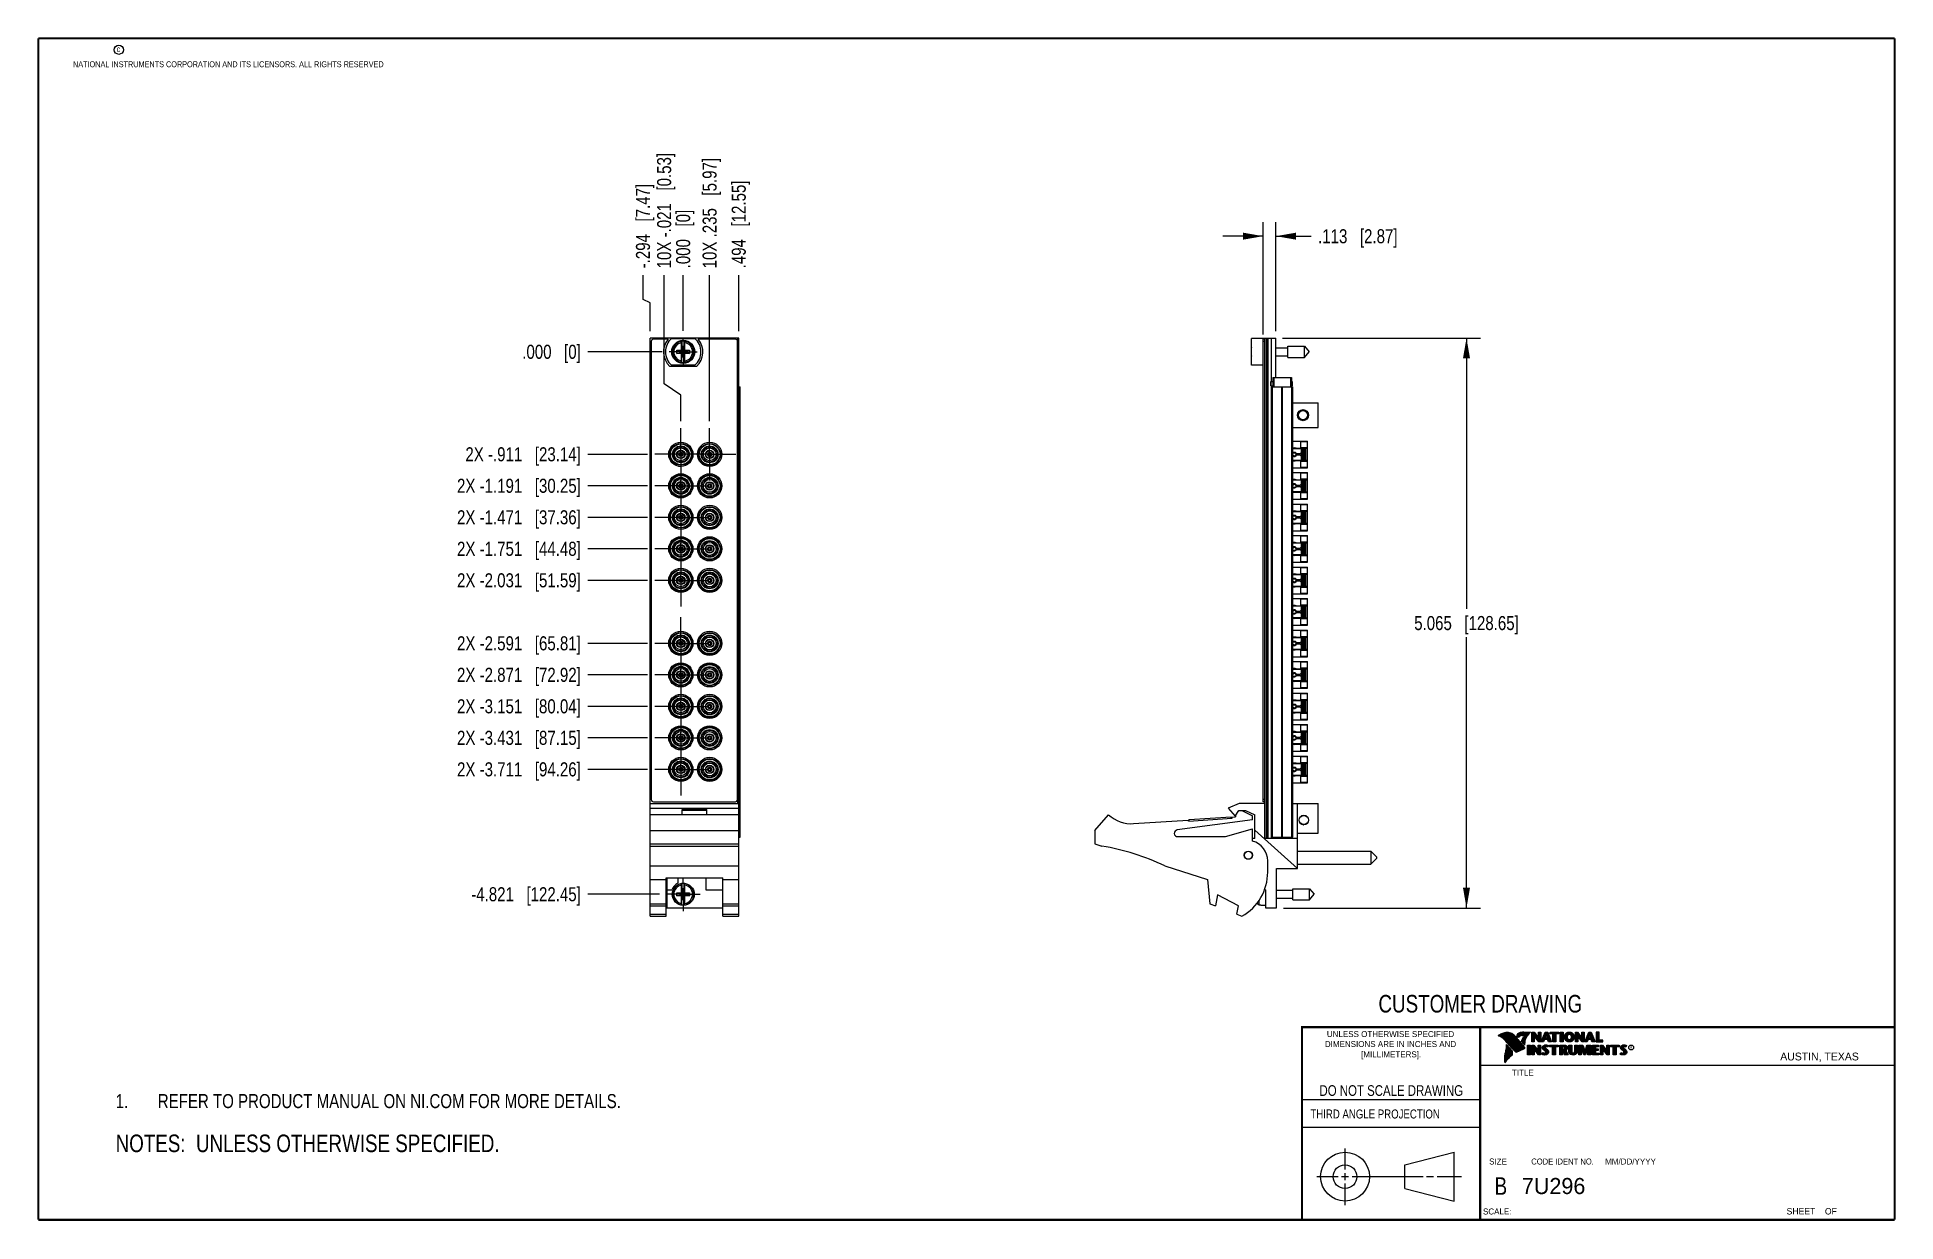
# Model space of a CAD drawing. Header units: inches. Extents: x 0.2 to 16.8, y 0.2 to 10.8.
import ezdxf

# ---------------------------------------------------------------- set-up
doc = ezdxf.new("R2010")
doc.units = ezdxf.units.IN
doc.header["$LTSCALE"] = 0.935
doc.header["$MEASUREMENT"] = 0
doc.linetypes.add('CENTER', pattern=[0.6, 0.375, -0.075, 0.075, -0.075])
doc.layers.get('0').update_dxf_attribs({"linetype": 'CONTINUOUS'})
for name, color, linetype in [('02___PRT_ALL_AXES', 7, 'CONTINUOUS'), ('DATUMCURVES', 7, 'CONTINUOUS'), ('DEFAULT_1', 7, 'CENTER'), ('DETAIL', 7, 'CONTINUOUS'), ('DIMENSIONS', 7, 'CONTINUOUS')]:
    doc.layers.add(name, color=color, linetype=linetype)
doc.styles.get("Standard").update_dxf_attribs({"font": 'txt', "width": 0.8})
doc.styles.add('TEXTSTYLE_2', font='txt')
doc.styles.add('TEXTSTYLE_3', font='txt', dxfattribs={"width": 0.95})
doc.dimstyles.new('DIMSTYLE_1', dxfattribs={"dimtxt": 0.125, "dimasz": 0.18, "dimexe": 0.125, "dimexo": 0.0625, "dimgap": 0.09, "dimtad": 0, "dimtih": 1, "dimtoh": 1, "dimdec": 3, "dimzin": 4, "dimdsep": 46, "dimtxsty": 'STANDARD', "dimblk": '_FILLED', "dimblk1": '_FILLED', "dimblk2": '_FILLED', "dimcen": 0.09, "dimadec": 0, "dimazin": 0, "dimtp": 0.001, "dimtm": 0.001, "dimtfac": 1, "dimtdec": 3, "dimtofl": 0, "dimtmove": 0, "dimatfit": 3, "dimldrblk": '_FILLED', "dimfxl": 1, "dimtolj": 1, "dimtzin": 4, "dimarcsym": 0})
doc.dimstyles.new('DIMSTYLE_2', dxfattribs={"dimtxt": 0.125, "dimasz": 0.18, "dimexe": 0.125, "dimexo": 0.0625, "dimgap": 0.0625, "dimtad": 0, "dimtih": 1, "dimtoh": 1, "dimdec": 3, "dimzin": 4, "dimdsep": 46, "dimtxsty": 'STANDARD', "dimblk": '_FILLED', "dimblk1": '_FILLED', "dimblk2": '_FILLED', "dimcen": 0.09, "dimadec": 0, "dimazin": 0, "dimtp": 0.001, "dimtm": 0.001, "dimtfac": 1, "dimtdec": 3, "dimtofl": 0, "dimtmove": 0, "dimatfit": 3, "dimldrblk": '_FILLED', "dimfxl": 1, "dimtolj": 1, "dimtzin": 4, "dimarcsym": 0})

msp = doc.modelspace()

# ---------------------------------------------------------------- texts
at = {"color": 2, "linetype": 'CONTINUOUS', "attachment_point": 1, "line_spacing_factor": 0.9}
for s, insert, char_height, width in [('c', (0.946, 10.6893), 0.053, 0.0424), ('NATIONAL INSTRUMENTS CORPORATION AND ITS LICENSORS. ALL RIGHTS RESERVED', (0.5583, 10.5546), 0.053, 3.0104), ('THIRD ANGLE PROJECTION', (11.5564, 1.2384), 0.08, 1.408)]:
    msp.add_mtext(s, dxfattribs=dict(at, insert=insert, char_height=char_height, width=width))
at = {"color": 7, "linetype": 'CONTINUOUS', "attachment_point": 2, "line_spacing_factor": 0.9}
for s, insert, char_height, width in [('CUSTOMER DRAWING', (13.0668, 2.2564), 0.15625, 2), ('DO NOT SCALE DRAWING', (12.2754, 1.4542), 0.095, 1.52), ('B', (13.2497, 0.6361), 0.1562, 0.125)]:
    msp.add_mtext(s, dxfattribs=dict(at, insert=insert, char_height=char_height, width=width))
at = {"color": 2, "linetype": 'CONTINUOUS', "line_spacing_factor": 0.9}
for s, insert, char_height, width, attachment_point, style in [('DIMENSIONS ARE IN INCHES AND', (12.2688, 1.8465), 0.053254, 1.491112, 2, 'TEXTSTYLE_2'), ('UNLESS OTHERWISE SPECIFIED', (12.2688, 1.9352), 0.053254, 1.384604, 2, 'TEXTSTYLE_2'), ('[MILLIMETERS].', (12.2746, 1.7548), 0.053254, 0.745556, 2, 'TEXTSTYLE_2'), ('R', (14.3971, 1.8), 0.0217, 0.021738, 1, 'TEXTSTYLE_2'), ('AUSTIN, TEXAS', (15.7327, 1.7441), 0.069617, 0.905021, 1, 'TEXTSTYLE_2'), ('TITLE', (13.3474, 1.593), 0.05325, 0.26627, 1, 'TEXTSTYLE_2'), ('SIZE', (13.1451, 0.8027), 0.05325, 0.213016, 1, 'TEXTSTYLE_2'), ('CODE IDENT NO.', (13.7978, 0.8027), 0.053254, 0.708278, 2, 'TEXTSTYLE_3'), ('MM/DD/YYYY', (14.1765, 0.8027), 0.05325, 0.53254, 1, 'TEXTSTYLE_2'), ('SCALE:', (13.0904, 0.3585), 0.05325, 0.319524, 1, 'TEXTSTYLE_2'), ('SHEET    OF', (15.7892, 0.3625), 0.057262, 0.629882, 1, 'TEXTSTYLE_2')]:
    msp.add_mtext(s, dxfattribs=dict(at, insert=insert, char_height=char_height, width=width, attachment_point=attachment_point, style=style))
at = {"color": 7, "linetype": 'CONTINUOUS', "insert": (13.4363, 0.6298), "char_height": 0.14316, "width": 0.715775, "attachment_point": 1, "line_spacing_factor": 0.9, "style": 'TEXTSTYLE_2'}
msp.add_mtext('7U296', dxfattribs=at)

# ---------------------------------------------------------------- blocks, each defined once
blk = doc.blocks.new('SYMBOL_16_BL0', base_point=(3.675, 1.312))
at = {"color": 2, "linetype": 'CONTINUOUS', "width": 0.8}
for s, p in [('1.', (0.938, 1.25)), ('REFER TO PRODUCT MANUAL ON NI.COM FOR MORE DETAILS.', (1.312, 1.25))]:
    blk.add_text(s, height=0.125, dxfattribs=at).set_placement(p)
blk = doc.blocks.new('*D0')
at = {"layer": 'DIMENSIONS', "color": 2, "linetype": 'CONTINUOUS'}
blk.add_line((5.666, 7.061), (5.135, 7.061), dxfattribs=at)
at = {"layer": 'DIMENSIONS', "color": 2, "linetype": 'CONTINUOUS', "insert": (5.072, 7.124), "char_height": 0.125, "width": 1.625, "attachment_point": 3, "line_spacing_factor": 0.9}
blk.add_mtext('2X -.911{\\Ftxt.shx;\\W1.000000;\\H0.125000; }[23.14]', dxfattribs=at)
blk = doc.blocks.new('_FILLED')
at = {"color": 0, "linetype": 'BYBLOCK'}
blk.add_solid([(0, 0), (-1, 0.174), (-1, -0.174)], dxfattribs=at)
blk = doc.blocks.new('*D1')
at = {"layer": 'DIMENSIONS', "color": 2, "linetype": 'CONTINUOUS'}
blk.add_line((5.794, 7.972), (5.135, 7.972), dxfattribs=at)
at = {"layer": 'DIMENSIONS', "color": 2, "linetype": 'CONTINUOUS', "insert": (5.072, 8.035), "char_height": 0.125, "width": 0.825, "attachment_point": 3, "line_spacing_factor": 0.9}
blk.add_mtext('.000{\\Ftxt.shx;\\W1.000000;\\H0.125000; }[0]', dxfattribs=at)
blk = doc.blocks.new('*D2')
at = {"layer": 'DIMENSIONS', "color": 2, "linetype": 'CONTINUOUS'}
blk.add_line((5.666, 6.781), (5.135, 6.781), dxfattribs=at)
at = {"layer": 'DIMENSIONS', "color": 2, "linetype": 'CONTINUOUS', "insert": (5.072, 6.844), "char_height": 0.125, "width": 1.725, "attachment_point": 3, "line_spacing_factor": 0.9}
blk.add_mtext('2X -1.191{\\Ftxt.shx;\\W1.000000;\\H0.125000; }[30.25]', dxfattribs=at)
blk = doc.blocks.new('*D3')
at = {"layer": 'DIMENSIONS', "color": 2, "linetype": 'CONTINUOUS'}
blk.add_line((5.666, 6.501), (5.135, 6.501), dxfattribs=at)
at = {"layer": 'DIMENSIONS', "color": 2, "linetype": 'CONTINUOUS', "insert": (5.072, 6.564), "char_height": 0.125, "width": 1.725, "attachment_point": 3, "line_spacing_factor": 0.9}
blk.add_mtext('2X -1.471{\\Ftxt.shx;\\W1.000000;\\H0.125000; }[37.36]', dxfattribs=at)
blk = doc.blocks.new('*D4')
at = {"layer": 'DIMENSIONS', "color": 2, "linetype": 'CONTINUOUS'}
blk.add_line((5.666, 6.221), (5.135, 6.221), dxfattribs=at)
at = {"layer": 'DIMENSIONS', "color": 2, "linetype": 'CONTINUOUS', "insert": (5.072, 6.284), "char_height": 0.125, "width": 1.725, "attachment_point": 3, "line_spacing_factor": 0.9}
blk.add_mtext('2X -1.751{\\Ftxt.shx;\\W1.000000;\\H0.125000; }[44.48]', dxfattribs=at)
blk = doc.blocks.new('*D5')
at = {"layer": 'DIMENSIONS', "color": 2, "linetype": 'CONTINUOUS'}
blk.add_line((5.666, 5.941), (5.135, 5.941), dxfattribs=at)
at = {"layer": 'DIMENSIONS', "color": 2, "linetype": 'CONTINUOUS', "insert": (5.072, 6.004), "char_height": 0.125, "width": 1.725, "attachment_point": 3, "line_spacing_factor": 0.9}
blk.add_mtext('2X -2.031{\\Ftxt.shx;\\W1.000000;\\H0.125000; }[51.59]', dxfattribs=at)
blk = doc.blocks.new('*D6')
at = {"layer": 'DIMENSIONS', "color": 2, "linetype": 'CONTINUOUS'}
blk.add_line((5.666, 5.381), (5.135, 5.381), dxfattribs=at)
at = {"layer": 'DIMENSIONS', "color": 2, "linetype": 'CONTINUOUS', "insert": (5.072, 5.444), "char_height": 0.125, "width": 1.725, "attachment_point": 3, "line_spacing_factor": 0.9}
blk.add_mtext('2X -2.591{\\Ftxt.shx;\\W1.000000;\\H0.125000; }[65.81]', dxfattribs=at)
blk = doc.blocks.new('*D7')
at = {"layer": 'DIMENSIONS', "color": 2, "linetype": 'CONTINUOUS'}
blk.add_line((5.666, 5.101), (5.135, 5.101), dxfattribs=at)
at = {"layer": 'DIMENSIONS', "color": 2, "linetype": 'CONTINUOUS', "insert": (5.072, 5.164), "char_height": 0.125, "width": 1.725, "attachment_point": 3, "line_spacing_factor": 0.9}
blk.add_mtext('2X -2.871{\\Ftxt.shx;\\W1.000000;\\H0.125000; }[72.92]', dxfattribs=at)
blk = doc.blocks.new('*D8')
at = {"layer": 'DIMENSIONS', "color": 2, "linetype": 'CONTINUOUS'}
blk.add_line((5.666, 4.821), (5.135, 4.821), dxfattribs=at)
at = {"layer": 'DIMENSIONS', "color": 2, "linetype": 'CONTINUOUS', "insert": (5.072, 4.884), "char_height": 0.125, "width": 1.725, "attachment_point": 3, "line_spacing_factor": 0.9}
blk.add_mtext('2X -3.151{\\Ftxt.shx;\\W1.000000;\\H0.125000; }[80.04]', dxfattribs=at)
blk = doc.blocks.new('*D9')
at = {"layer": 'DIMENSIONS', "color": 2, "linetype": 'CONTINUOUS'}
blk.add_line((5.666, 4.541), (5.135, 4.541), dxfattribs=at)
at = {"layer": 'DIMENSIONS', "color": 2, "linetype": 'CONTINUOUS', "insert": (5.072, 4.604), "char_height": 0.125, "width": 1.725, "attachment_point": 3, "line_spacing_factor": 0.9}
blk.add_mtext('2X -3.431{\\Ftxt.shx;\\W1.000000;\\H0.125000; }[87.15]', dxfattribs=at)
blk = doc.blocks.new('*D10')
at = {"layer": 'DIMENSIONS', "color": 2, "linetype": 'CONTINUOUS'}
blk.add_line((5.666, 4.261), (5.135, 4.261), dxfattribs=at)
at = {"layer": 'DIMENSIONS', "color": 2, "linetype": 'CONTINUOUS', "insert": (5.072, 4.324), "char_height": 0.125, "width": 1.725, "attachment_point": 3, "line_spacing_factor": 0.9}
blk.add_mtext('2X -3.711{\\Ftxt.shx;\\W1.000000;\\H0.125000; }[94.26]', dxfattribs=at)
blk = doc.blocks.new('*D11')
at = {"layer": 'DIMENSIONS', "color": 2, "linetype": 'CONTINUOUS'}
blk.add_line((5.77, 3.151), (5.135, 3.151), dxfattribs=at)
at = {"layer": 'DIMENSIONS', "color": 2, "linetype": 'CONTINUOUS', "insert": (5.072, 3.214), "char_height": 0.125, "width": 1.525, "attachment_point": 3, "line_spacing_factor": 0.9}
blk.add_mtext('-4.821{\\Ftxt.shx;\\W1.000000;\\H0.125000; }[122.45]', dxfattribs=at)
blk = doc.blocks.new('*D12')
at = {"layer": 'DIMENSIONS', "color": 2, "linetype": 'CONTINUOUS'}
for p, q in [((5.812, 7.688), (5.812, 8.652)), ((5.961, 7.587), (5.812, 7.688)), ((5.961, 7.356), (5.961, 7.587))]:
    blk.add_line(p, q, dxfattribs=at)
at = {"layer": 'DIMENSIONS', "color": 2, "linetype": 'CONTINUOUS', "insert": (5.75, 8.714), "char_height": 0.125, "width": 1.625, "attachment_point": 1, "rotation": 90, "line_spacing_factor": 0.9}
blk.add_mtext('10X -.021{\\Ftxt.shx;\\W1.000000;\\H0.125000; }[0.53]', dxfattribs=at)
blk = doc.blocks.new('*D13')
at = {"layer": 'DIMENSIONS', "color": 2, "linetype": 'CONTINUOUS'}
blk.add_line((5.982, 8.16), (5.982, 8.652), dxfattribs=at)
at = {"layer": 'DIMENSIONS', "color": 2, "linetype": 'CONTINUOUS', "insert": (5.919, 8.714), "char_height": 0.125, "width": 0.825, "attachment_point": 1, "rotation": 90, "line_spacing_factor": 0.9}
blk.add_mtext('.000{\\Ftxt.shx;\\W1.000000;\\H0.125000; }[0]', dxfattribs=at)
blk = doc.blocks.new('*D14')
at = {"layer": 'DIMENSIONS', "color": 2, "linetype": 'CONTINUOUS'}
blk.add_line((6.217, 7.356), (6.217, 8.652), dxfattribs=at)
at = {"layer": 'DIMENSIONS', "color": 2, "linetype": 'CONTINUOUS', "insert": (6.154, 8.714), "char_height": 0.125, "width": 1.525, "attachment_point": 1, "rotation": 90, "line_spacing_factor": 0.9}
blk.add_mtext('10X .235{\\Ftxt.shx;\\W1.000000;\\H0.125000; }[5.97]', dxfattribs=at)
blk = doc.blocks.new('*D15')
at = {"layer": 'DIMENSIONS', "color": 2, "linetype": 'CONTINUOUS'}
for p, q in [((11.308, 8.094), (13.069, 8.094)), ((12.944, 8.094), (12.944, 5.687)), ((12.944, 3.029), (12.944, 5.437)), ((11.318, 3.029), (13.069, 3.029))]:
    blk.add_line(p, q, dxfattribs=at)
at = {"layer": 'DIMENSIONS', "color": 2, "linetype": 'CONTINUOUS', "xscale": 0.18, "yscale": 0.18, "zscale": 0.18}
for p, rotation in [((12.944, 8.094), 90), ((12.944, 3.029), 270)]:
    blk.add_blockref('_FILLED', p, dxfattribs=dict(at, rotation=rotation))
at = {"layer": 'DIMENSIONS', "color": 2, "linetype": 'CONTINUOUS', "insert": (12.944, 5.624), "char_height": 0.125, "width": 1.425, "attachment_point": 2, "line_spacing_factor": 0.9}
blk.add_mtext('5.065{\\Ftxt.shx;\\W1.000000;\\H0.125000; }[128.65]', dxfattribs=at)
blk = doc.blocks.new('*D16')
at = {"layer": 'DIMENSIONS', "color": 2, "linetype": 'CONTINUOUS'}
for p, q in [((11.137, 8.127), (11.137, 9.125)), ((11.25, 8.157), (11.25, 9.125)), ((11.137, 9), (10.777, 9)), ((11.25, 9), (11.562, 9))]:
    blk.add_line(p, q, dxfattribs=at)
at = {"layer": 'DIMENSIONS', "color": 2, "linetype": 'CONTINUOUS', "xscale": 0.18, "yscale": 0.18, "zscale": 0.18}
blk.add_blockref('_FILLED', (11.137, 9), dxfattribs=at)
at = {"layer": 'DIMENSIONS', "color": 2, "linetype": 'CONTINUOUS', "xscale": 0.18, "yscale": 0.18, "zscale": 0.18, "rotation": 180}
blk.add_blockref('_FILLED', (11.25, 9), dxfattribs=at)
at = {"layer": 'DIMENSIONS', "color": 2, "linetype": 'CONTINUOUS', "insert": (11.625, 9.062), "char_height": 0.125, "width": 1.125, "attachment_point": 1, "line_spacing_factor": 0.9}
blk.add_mtext('.113{\\Ftxt.shx;\\W1.000000;\\H0.125000; }[2.87]', dxfattribs=at)
blk = doc.blocks.new('*D17')
at = {"layer": 'DIMENSIONS', "color": 2, "linetype": 'CONTINUOUS'}
blk.add_line((6.476, 8.157), (6.476, 8.652), dxfattribs=at)
at = {"layer": 'DIMENSIONS', "color": 2, "linetype": 'CONTINUOUS', "insert": (6.413, 8.714), "char_height": 0.125, "width": 1.225, "attachment_point": 1, "rotation": 90, "line_spacing_factor": 0.9}
blk.add_mtext('.494{\\Ftxt.shx;\\W1.000000;\\H0.125000; }[12.55]', dxfattribs=at)
blk = doc.blocks.new('*D18')
at = {"layer": 'DIMENSIONS', "color": 2, "linetype": 'CONTINUOUS'}
for p, q in [((5.625, 8.438), (5.625, 8.652)), ((5.688, 8.408), (5.625, 8.438)), ((5.688, 8.157), (5.688, 8.408))]:
    blk.add_line(p, q, dxfattribs=at)
at = {"layer": 'DIMENSIONS', "color": 2, "linetype": 'CONTINUOUS', "insert": (5.562, 8.714), "char_height": 0.125, "width": 1.225, "attachment_point": 1, "rotation": 90, "line_spacing_factor": 0.9}
blk.add_mtext('-.294{\\Ftxt.shx;\\W1.000000;\\H0.125000; }[7.47]', dxfattribs=at)
blk = doc.blocks.new('SYMBOL_4_BL1', base_point=(3.1215, 0.9375))
at = {"layer": 'DETAIL', "color": 2, "linetype": 'CONTINUOUS', "width": 0.8}
blk.add_text('NOTES:  UNLESS OTHERWISE SPECIFIED.', height=0.156, dxfattribs=at).set_placement((0.9375, 0.8595))

# ---------------------------------------------------------------- dimensions: what is measured, and where the dimension line sits
at = {"layer": 'DIMENSIONS', "color": 2, "linetype": 'CONTINUOUS'}
for feature_location, offset, dtype, origin, text, picture, middle in [((5.961, 7.3561), (-0.1485, 1.2959), 0, (5.982, 8.0972), '10X -<>', '*D12', (5.8125, 9.527)), ((6.217, 7.3561), (0, 1.2959), 1, (5.982, 7.2936), '10X <>', '*D14', (6.217, 9.477)), ((5.6879683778, 8.1565778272), (-0.0629683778, 0.4954011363), 0, (5.9819683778, 8.0940778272), '-<>', '*D18', (5.625, 9.3269789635)), ((5.666, 6.7811), (-0.531, 0), 0, (5.7285, 7.9721), '2X -<>', '*D2', (4.21, 6.7811)), ((5.666, 6.5011), (-0.531, 0), 0, (5.7285, 7.9721), '2X -<>', '*D3', (4.21, 6.5011)), ((5.666, 6.2211), (-0.531, 0), 0, (5.7285, 7.9721), '2X -<>', '*D4', (4.21, 6.2211)), ((5.666, 5.9411), (-0.531, 0), 0, (5.7285, 7.9721), '2X -<>', '*D5', (4.21, 5.9411)), ((5.666, 5.3811), (-0.531, 0), 0, (5.7285, 7.9721), '2X -<>', '*D6', (4.21, 5.3811)), ((5.666, 5.1011), (-0.531, 0), 0, (5.7285, 7.9721), '2X -<>', '*D7', (4.21, 5.1011)), ((5.666, 4.8211), (-0.531, 0), 0, (5.7285, 7.9721), '2X -<>', '*D8', (4.21, 4.8211)), ((5.666, 4.5411), (-0.531, 0), 0, (5.7285, 7.9721), '2X -<>', '*D9', (4.21, 4.5411)), ((5.666, 4.2611), (-0.531, 0), 0, (5.7285, 7.9721), '2X -<>', '*D10', (4.21, 4.2611)), ((5.666, 7.0611), (-0.531, 0), 0, (5.8569, 7.9721), '2X -<>', '*D0', (4.26, 7.0611)), ((5.77, 3.1512), (-0.635, 0), 0, (5.8325, 7.9721), '-<>', '*D11', (4.31, 3.1512))]:
    dim = msp.add_ordinate_dim(feature_location=feature_location, offset=offset, dtype=dtype, origin=origin, text=text, dimstyle='DIMSTYLE_1', override={"dimtad": 1, "dimtih": 0, "dimtoh": 0}, dxfattribs=at)
    dim.commit()
    dim.dimension.update_dxf_attribs({"geometry": picture, "text_midpoint": middle})
for feature_location, offset, dtype, origin, picture, middle in [((6.476, 8.1566), (0, 0.4954), 1, (5.982, 8.0941), '*D17', (6.476, 9.327)), ((5.9819683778, 8.1596778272), (0, 0.4923011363), 1, (5.9819683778, 8.0971778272), '*D13', (5.9819683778, 9.1269789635)), ((5.7943683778, 7.9720778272), (-0.6593774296, 0), 0, (5.8568683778, 7.9720778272), '*D1', (4.6599909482, 7.9720778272))]:
    dim = msp.add_ordinate_dim(feature_location=feature_location, offset=offset, dtype=dtype, origin=origin, dimstyle='DIMSTYLE_1', override={"dimtad": 1, "dimtih": 0, "dimtoh": 0}, dxfattribs=at)
    dim.commit()
    dim.dimension.update_dxf_attribs({"geometry": picture, "text_midpoint": middle})
for base, p1, p2, angle, picture, middle in [((11.1371, 9), (11.2501, 8.0941), (11.1371, 8.0641), 180, '*D16', (12.1875, 9)), ((12.9437, 8.0941), (11.2551, 3.0292), (11.2451, 8.0941), 90, '*D15', (12.9437, 5.5616))]:
    dim = msp.add_linear_dim(base=base, p1=p1, p2=p2, angle=angle, dimstyle='DIMSTYLE_2', dxfattribs=at)
    dim.commit()
    dim.dimension.update_dxf_attribs({"geometry": picture, "text_midpoint": middle, "dimtype": 160})

# ---------------------------------------------------------------- linework, layer by layer
at = {"color": 7, "linetype": 'CONTINUOUS'}
for p, q in [((5.688, 2.9562), (5.688, 8.0941)), ((6.476, 8.0941), (5.688, 8.0941)), ((5.698, 8.0641), (5.698, 3.9941)), ((5.8475, 8.0841), (5.718, 8.0841)), ((5.8782, 8.0906), (6.0857, 8.0906)), ((5.9249, 7.9583), (5.9249, 7.9859)), ((5.9249, 7.9583), (6.0391, 7.9859)), ((5.9249, 7.9859), (5.9682, 7.9859)), ((5.9249, 7.9859), (6.0391, 7.9583)), ((5.9682, 7.9583), (5.9249, 7.9583)), ((5.9682, 7.9838), (5.9682, 8.0667)), ((5.9682, 7.9838), (5.9703, 7.9838)), ((5.9682, 7.8774), (5.9682, 7.9604)), ((5.9682, 7.9604), (5.9703, 7.9604)), ((5.9703, 7.9236), (5.9937, 8.0206)), ((5.9703, 8.0206), (5.9703, 7.9838)), ((5.9937, 7.9236), (5.9703, 8.0206)), ((5.9937, 8.0206), (5.9703, 8.0206)), ((5.9703, 7.9604), (5.9937, 7.9838)), ((5.9937, 7.9604), (5.9703, 7.9838)), ((5.9703, 7.9604), (5.9703, 7.9236)), ((5.9937, 7.9838), (5.9937, 8.0206)), ((5.9957, 7.9838), (5.9937, 7.9838)), ((5.9937, 7.9236), (5.9937, 7.9604)), ((5.9957, 7.9604), (5.9937, 7.9604)), ((5.9957, 7.9838), (5.9957, 8.0667)), ((5.9957, 7.9859), (6.0391, 7.9859)), ((5.9957, 7.8774), (5.9957, 7.9604)), ((6.0391, 7.9583), (5.9957, 7.9583)), ((6.0391, 7.9859), (6.0391, 7.9583)), ((6.446, 8.0841), (6.1164, 8.0841)), ((6.464, 8.0941), (6.464, 8.0715)), ((6.466, 3.9941), (6.466, 8.0641)), ((6.476, 2.9562), (6.476, 8.0941)), ((11.03, 7.9859), (11.0321, 7.9859)), ((11.0321, 7.9583), (11.03, 7.9583)), ((11.0321, 7.8536), (11.0321, 8.0906)), ((11.1521, 8.0906), (11.0321, 8.0906)), ((11.1371, 3.9741), (11.1371, 8.0841)), ((11.1521, 8.0841), (11.1371, 8.0841)), ((11.1521, 8.0641), (11.1371, 8.0641)), ((11.1521, 3.6482), (11.1521, 8.0941)), ((11.1521, 8.0941), (11.2501, 8.0941)), ((11.1641, 8.0941), (11.1641, 3.6511)), ((11.1701, 8.0941), (11.1701, 3.6511)), ((11.1821, 3.6511), (11.1821, 8.0941)), ((11.2111, 7.7096), (11.2111, 8.0941)), ((11.2451, 8.0941), (11.2451, 7.7441)), ((11.2501, 7.7441), (11.2501, 8.0941)), ((11.2501, 8.0071), (11.3558, 8.0071)), ((11.2501, 7.937), (11.3558, 7.937)), ((11.3558, 7.9229), (11.3558, 8.0213)), ((11.3558, 8.0213), (11.5039, 8.0213)), ((11.5039, 7.9229), (11.5039, 8.0213)), ((11.5039, 8.0213), (11.5452, 7.9721)), ((11.5039, 7.9229), (11.5452, 7.9721)), ((6.1002, 7.8431), (5.8637, 7.8431)), ((6.0857, 7.8536), (5.8782, 7.8536)), ((5.9937, 7.9236), (5.9703, 7.9236)), ((11.1371, 7.8536), (11.0321, 7.8536)), ((11.3558, 7.9229), (11.5039, 7.9229)), ((6.476, 7.6601), (6.4877, 7.6601)), ((6.4789, 3.6601), (6.4789, 7.6601)), ((6.4875, 3.6601), (6.4875, 7.6601)), ((6.4877, 3.6601), (6.4877, 7.6601)), ((11.2061, 7.7096), (11.2051, 7.7086)), ((11.2051, 7.6696), (11.2051, 7.7086)), ((11.2061, 7.6686), (11.2051, 7.6696)), ((11.2061, 7.7096), (11.2061, 7.6686)), ((11.2111, 3.6511), (11.2111, 7.6686)), ((11.2111, 7.6601), (11.3991, 7.6601)), ((11.2201, 3.6601), (11.2201, 7.6601)), ((11.2221, 7.7441), (11.2221, 7.6601)), ((11.2221, 7.7441), (11.3901, 7.7441)), ((11.2321, 7.7441), (11.2321, 7.6601)), ((11.2501, 7.7596), (11.2451, 7.7596)), ((11.302, 3.6601), (11.302, 7.6601)), ((11.3083, 3.6601), (11.3083, 7.6601)), ((11.3796, 7.7441), (11.3796, 7.6601)), ((11.3901, 7.7441), (11.3901, 7.6601)), ((11.3902, 3.6601), (11.3902, 7.6601)), ((11.3921, 7.6686), (11.3921, 7.7096)), ((11.3931, 7.7086), (11.3921, 7.7096)), ((11.3931, 7.6696), (11.3921, 7.6686)), ((11.3931, 7.7086), (11.3931, 7.6696)), ((11.3991, 3.6601), (11.3991, 7.6601)), ((11.3991, 7.5181), (11.6251, 7.5181)), ((11.6251, 7.3001), (11.6251, 7.5181)), ((11.3991, 7.3001), (11.6251, 7.3001)), ((11.448, 7.4327), (11.4475, 7.4327)), ((11.448, 7.3855), (11.4475, 7.3855)), ((11.4911, 7.3674), (11.4911, 7.3675)), ((11.3991, 7.1791), (11.5291, 7.1791)), ((11.3991, 7.1786), (11.5296, 7.1786)), ((11.3991, 7.1132), (11.4769, 7.1132)), ((11.4113, 7.115), (11.4769, 7.115)), ((11.4287, 7.1156), (11.5296, 7.1156)), ((11.4729, 7.1195), (11.4729, 7.1762)), ((11.4729, 7.1762), (11.5296, 7.1762)), ((11.5296, 7.1195), (11.4729, 7.1195)), ((11.4769, 7.0782), (11.4769, 7.115)), ((11.4769, 7.1097), (11.4819, 7.1097)), ((11.4863, 7.1092), (11.4818, 7.1092)), ((11.4863, 7.1092), (11.4863, 7.0117)), ((11.4906, 7.0053), (11.4906, 7.1156)), ((11.4985, 7.1156), (11.4985, 7.0053)), ((11.5023, 7.0102), (11.5023, 7.1107)), ((11.5023, 7.1107), (11.5103, 7.1107)), ((11.5103, 7.1156), (11.5103, 7.0053)), ((11.5245, 7.1156), (11.5245, 7.0053)), ((11.5291, 7.1786), (11.5291, 7.1791)), ((11.5296, 6.9423), (11.5296, 7.1786)), ((5.8567, 7.086), (5.8567, 7.0362)), ((5.9428, 7.0635), (5.9503, 7.0635)), ((5.9428, 7.0584), (5.9503, 7.0584)), ((5.9585, 7.0718), (5.9585, 7.0793)), ((5.9585, 7.0426), (5.9585, 7.0501)), ((5.9636, 7.0793), (5.9636, 7.0718)), ((5.9636, 7.0426), (5.9636, 7.0501)), ((5.9719, 7.0635), (5.9794, 7.0635)), ((5.9794, 7.0584), (5.9719, 7.0584)), ((6.1985, 7.063), (6.206, 7.063)), ((6.1985, 7.0579), (6.206, 7.0579)), ((6.2143, 7.0713), (6.2143, 7.0788)), ((6.2143, 7.0421), (6.2143, 7.0496)), ((6.2194, 7.0788), (6.2194, 7.0713)), ((6.2194, 7.0421), (6.2194, 7.0496)), ((6.2277, 7.063), (6.2352, 7.063)), ((6.2352, 7.0579), (6.2277, 7.0579)), ((6.3212, 7.0362), (6.3212, 7.086)), ((11.4769, 7.0077), (11.3991, 7.0077)), ((11.3991, 6.9423), (11.5296, 6.9423)), ((11.4113, 7.0059), (11.4769, 7.0059)), ((11.5296, 7.0053), (11.4287, 7.0053)), ((11.431, 7.0673), (11.466, 7.0673)), ((11.466, 7.0536), (11.431, 7.0536)), ((11.466, 7.0673), (11.4769, 7.0782)), ((11.4769, 7.0427), (11.466, 7.0536)), ((11.4729, 6.9447), (11.4729, 7.0014)), ((11.4729, 7.0014), (11.5296, 7.0014)), ((11.5296, 6.9447), (11.4729, 6.9447)), ((11.4788, 7.0973), (11.4769, 7.0934)), ((11.4769, 7.0059), (11.4769, 7.0427)), ((11.4788, 7.0236), (11.4769, 7.0275)), ((11.4819, 7.0112), (11.4769, 7.0112)), ((11.4788, 7.0208), (11.4788, 7.1001)), ((11.4863, 7.0117), (11.4818, 7.0117)), ((11.5103, 7.0102), (11.5023, 7.0102)), ((5.8567, 6.806), (5.8567, 6.7562)), ((5.9428, 6.7835), (5.9503, 6.7835)), ((5.9428, 6.7784), (5.9503, 6.7784)), ((5.9585, 6.7918), (5.9585, 6.7993)), ((5.9636, 6.7993), (5.9636, 6.7918)), ((5.9719, 6.7835), (5.9794, 6.7835)), ((5.9794, 6.7784), (5.9719, 6.7784)), ((6.1985, 6.783), (6.206, 6.783)), ((6.1985, 6.7779), (6.206, 6.7779)), ((6.2143, 6.7913), (6.2143, 6.7988)), ((6.2194, 6.7988), (6.2194, 6.7913)), ((6.2277, 6.783), (6.2352, 6.783)), ((6.2352, 6.7779), (6.2277, 6.7779)), ((6.3212, 6.7562), (6.3212, 6.806)), ((11.3991, 6.8991), (11.5291, 6.8991)), ((11.3991, 6.8986), (11.5296, 6.8986)), ((11.3991, 6.8332), (11.4769, 6.8332)), ((11.4113, 6.835), (11.4769, 6.835)), ((11.4287, 6.8356), (11.5296, 6.8356)), ((11.431, 6.7873), (11.466, 6.7873)), ((11.466, 6.7736), (11.431, 6.7736)), ((11.466, 6.7873), (11.4769, 6.7982)), ((11.4769, 6.7627), (11.466, 6.7736)), ((11.4729, 6.8395), (11.4729, 6.8962)), ((11.4729, 6.8962), (11.5296, 6.8962)), ((11.5296, 6.8395), (11.4729, 6.8395)), ((11.4769, 6.7982), (11.4769, 6.835)), ((11.4769, 6.8297), (11.4819, 6.8297)), ((11.4788, 6.8173), (11.4769, 6.8134)), ((11.4788, 6.7408), (11.4788, 6.8201)), ((11.4863, 6.8292), (11.4818, 6.8292)), ((11.4863, 6.8292), (11.4863, 6.7317)), ((11.4906, 6.7253), (11.4906, 6.8356)), ((11.4985, 6.8356), (11.4985, 6.7253)), ((11.5023, 6.7302), (11.5023, 6.8307)), ((11.5023, 6.8307), (11.5103, 6.8307)), ((11.5103, 6.8356), (11.5103, 6.7253)), ((11.5245, 6.8356), (11.5245, 6.7253)), ((11.5291, 6.8986), (11.5291, 6.8991)), ((11.5296, 6.6623), (11.5296, 6.8986)), ((5.9585, 6.7626), (5.9585, 6.7701)), ((5.9636, 6.7626), (5.9636, 6.7701)), ((6.2143, 6.7621), (6.2143, 6.7696)), ((6.2194, 6.7621), (6.2194, 6.7696)), ((11.4769, 6.7277), (11.3991, 6.7277)), ((11.3991, 6.6623), (11.5296, 6.6623)), ((11.3991, 6.6191), (11.5291, 6.6191)), ((11.3991, 6.6186), (11.5296, 6.6186)), ((11.4113, 6.7259), (11.4769, 6.7259)), ((11.5296, 6.7253), (11.4287, 6.7253)), ((11.4729, 6.6647), (11.4729, 6.7214)), ((11.4729, 6.7214), (11.5296, 6.7214)), ((11.5296, 6.6647), (11.4729, 6.6647)), ((11.4729, 6.5595), (11.4729, 6.6162)), ((11.4729, 6.6162), (11.5296, 6.6162)), ((11.4769, 6.7259), (11.4769, 6.7627)), ((11.4788, 6.7436), (11.4769, 6.7475)), ((11.4819, 6.7312), (11.4769, 6.7312)), ((11.4863, 6.7317), (11.4818, 6.7317)), ((11.5103, 6.7302), (11.5023, 6.7302)), ((11.5291, 6.6186), (11.5291, 6.6191)), ((11.5296, 6.3823), (11.5296, 6.6186)), ((5.8567, 6.526), (5.8567, 6.4762)), ((5.9428, 6.5035), (5.9503, 6.5035)), ((5.9428, 6.4984), (5.9503, 6.4984)), ((5.9585, 6.5118), (5.9585, 6.5193)), ((5.9585, 6.4826), (5.9585, 6.4901)), ((5.9636, 6.5193), (5.9636, 6.5118)), ((5.9636, 6.4826), (5.9636, 6.4901)), ((5.9719, 6.5035), (5.9794, 6.5035)), ((5.9794, 6.4984), (5.9719, 6.4984)), ((6.1985, 6.503), (6.206, 6.503)), ((6.1985, 6.4979), (6.206, 6.4979)), ((6.2143, 6.5113), (6.2143, 6.5188)), ((6.2143, 6.4821), (6.2143, 6.4896)), ((6.2194, 6.5188), (6.2194, 6.5113)), ((6.2194, 6.4821), (6.2194, 6.4896)), ((6.2277, 6.503), (6.2352, 6.503)), ((6.2352, 6.4979), (6.2277, 6.4979)), ((6.3212, 6.4762), (6.3212, 6.526)), ((11.3991, 6.5532), (11.4769, 6.5532)), ((11.4769, 6.4477), (11.3991, 6.4477)), ((11.4113, 6.555), (11.4769, 6.555)), ((11.4113, 6.4459), (11.4769, 6.4459)), ((11.4287, 6.5556), (11.5296, 6.5556)), ((11.5296, 6.4453), (11.4287, 6.4453)), ((11.431, 6.5073), (11.466, 6.5073)), ((11.466, 6.4936), (11.431, 6.4936)), ((11.466, 6.5073), (11.4769, 6.5182)), ((11.4769, 6.4827), (11.466, 6.4936)), ((11.5296, 6.5595), (11.4729, 6.5595)), ((11.4769, 6.5182), (11.4769, 6.555)), ((11.4769, 6.5497), (11.4819, 6.5497)), ((11.4788, 6.5373), (11.4769, 6.5334)), ((11.4769, 6.4459), (11.4769, 6.4827)), ((11.4788, 6.4636), (11.4769, 6.4675)), ((11.4819, 6.4512), (11.4769, 6.4512)), ((11.4788, 6.4608), (11.4788, 6.5401)), ((11.4863, 6.5492), (11.4818, 6.5492)), ((11.4863, 6.4517), (11.4818, 6.4517)), ((11.4863, 6.5492), (11.4863, 6.4517)), ((11.4906, 6.4453), (11.4906, 6.5556)), ((11.4985, 6.5556), (11.4985, 6.4453)), ((11.5023, 6.4502), (11.5023, 6.5507)), ((11.5023, 6.5507), (11.5103, 6.5507)), ((11.5103, 6.4502), (11.5023, 6.4502)), ((11.5103, 6.5556), (11.5103, 6.4453)), ((11.5245, 6.5556), (11.5245, 6.4453)), ((11.3991, 6.3823), (11.5296, 6.3823)), ((11.3991, 6.3391), (11.5291, 6.3391)), ((11.3991, 6.3386), (11.5296, 6.3386)), ((11.4729, 6.3847), (11.4729, 6.4414)), ((11.4729, 6.4414), (11.5296, 6.4414)), ((11.5296, 6.3847), (11.4729, 6.3847)), ((11.4729, 6.2795), (11.4729, 6.3362)), ((11.4729, 6.3362), (11.5296, 6.3362)), ((11.5296, 6.2795), (11.4729, 6.2795)), ((11.5291, 6.3386), (11.5291, 6.3391)), ((11.5296, 6.1023), (11.5296, 6.3386)), ((5.8567, 6.246), (5.8567, 6.1962)), ((5.9428, 6.2235), (5.9503, 6.2235)), ((5.9428, 6.2184), (5.9503, 6.2184)), ((5.9585, 6.2318), (5.9585, 6.2393)), ((5.9585, 6.2026), (5.9585, 6.2101)), ((5.9636, 6.2393), (5.9636, 6.2318)), ((5.9636, 6.2026), (5.9636, 6.2101)), ((5.9719, 6.2235), (5.9794, 6.2235)), ((5.9794, 6.2184), (5.9719, 6.2184)), ((6.1985, 6.223), (6.206, 6.223)), ((6.1985, 6.2179), (6.206, 6.2179)), ((6.2143, 6.2313), (6.2143, 6.2388)), ((6.2143, 6.2021), (6.2143, 6.2096)), ((6.2194, 6.2388), (6.2194, 6.2313)), ((6.2194, 6.2021), (6.2194, 6.2096)), ((6.2277, 6.223), (6.2352, 6.223)), ((6.2352, 6.2179), (6.2277, 6.2179)), ((6.3212, 6.1962), (6.3212, 6.246)), ((11.3991, 6.2732), (11.4769, 6.2732)), ((11.4769, 6.1677), (11.3991, 6.1677)), ((11.4113, 6.275), (11.4769, 6.275)), ((11.4113, 6.1659), (11.4769, 6.1659)), ((11.4287, 6.2756), (11.5296, 6.2756)), ((11.5296, 6.1653), (11.4287, 6.1653)), ((11.431, 6.2273), (11.466, 6.2273)), ((11.466, 6.2136), (11.431, 6.2136)), ((11.466, 6.2273), (11.4769, 6.2382)), ((11.4769, 6.2027), (11.466, 6.2136)), ((11.4729, 6.1047), (11.4729, 6.1614)), ((11.4729, 6.1614), (11.5296, 6.1614)), ((11.4769, 6.2382), (11.4769, 6.275)), ((11.4769, 6.2697), (11.4819, 6.2697)), ((11.4788, 6.2573), (11.4769, 6.2534)), ((11.4769, 6.1659), (11.4769, 6.2027)), ((11.4788, 6.1836), (11.4769, 6.1875)), ((11.4819, 6.1712), (11.4769, 6.1712)), ((11.4788, 6.1808), (11.4788, 6.2601)), ((11.4863, 6.2692), (11.4818, 6.2692)), ((11.4863, 6.1717), (11.4818, 6.1717)), ((11.4863, 6.2692), (11.4863, 6.1717)), ((11.4906, 6.1653), (11.4906, 6.2756)), ((11.4985, 6.2756), (11.4985, 6.1653)), ((11.5023, 6.1702), (11.5023, 6.2707)), ((11.5023, 6.2707), (11.5103, 6.2707)), ((11.5103, 6.1702), (11.5023, 6.1702)), ((11.5103, 6.2756), (11.5103, 6.1653)), ((11.5245, 6.2756), (11.5245, 6.1653)), ((5.8567, 5.966), (5.8567, 5.9162)), ((5.9585, 5.9518), (5.9585, 5.9593)), ((5.9636, 5.9593), (5.9636, 5.9518)), ((6.2143, 5.9513), (6.2143, 5.9588)), ((6.2194, 5.9588), (6.2194, 5.9513)), ((6.3212, 5.9162), (6.3212, 5.966)), ((11.3991, 6.1023), (11.5296, 6.1023)), ((11.3991, 6.0591), (11.5291, 6.0591)), ((11.3991, 6.0586), (11.5296, 6.0586)), ((11.3991, 5.9932), (11.4769, 5.9932)), ((11.4113, 5.995), (11.4769, 5.995)), ((11.4287, 5.9956), (11.5296, 5.9956)), ((11.431, 5.9473), (11.466, 5.9473)), ((11.466, 5.9473), (11.4769, 5.9582)), ((11.5296, 6.1047), (11.4729, 6.1047)), ((11.4729, 5.9995), (11.4729, 6.0562)), ((11.4729, 6.0562), (11.5296, 6.0562)), ((11.5296, 5.9995), (11.4729, 5.9995)), ((11.4769, 5.9582), (11.4769, 5.995)), ((11.4769, 5.9897), (11.4819, 5.9897)), ((11.4788, 5.9773), (11.4769, 5.9734)), ((11.4788, 5.9008), (11.4788, 5.9801)), ((11.4863, 5.9892), (11.4818, 5.9892)), ((11.4863, 5.9892), (11.4863, 5.8917)), ((11.4906, 5.8853), (11.4906, 5.9956)), ((11.4985, 5.9956), (11.4985, 5.8853)), ((11.5023, 5.8902), (11.5023, 5.9907)), ((11.5023, 5.9907), (11.5103, 5.9907)), ((11.5103, 5.9956), (11.5103, 5.8853)), ((11.5245, 5.9956), (11.5245, 5.8853)), ((11.5291, 6.0586), (11.5291, 6.0591)), ((11.5296, 5.8223), (11.5296, 6.0586)), ((5.9428, 5.9435), (5.9503, 5.9435)), ((5.9428, 5.9384), (5.9503, 5.9384)), ((5.9585, 5.9226), (5.9585, 5.9301)), ((5.9636, 5.9226), (5.9636, 5.9301)), ((5.9719, 5.9435), (5.9794, 5.9435)), ((5.9794, 5.9384), (5.9719, 5.9384)), ((6.1985, 5.943), (6.206, 5.943)), ((6.1985, 5.9379), (6.206, 5.9379)), ((6.2143, 5.9221), (6.2143, 5.9296)), ((6.2194, 5.9221), (6.2194, 5.9296)), ((6.2277, 5.943), (6.2352, 5.943)), ((6.2352, 5.9379), (6.2277, 5.9379)), ((11.4769, 5.8877), (11.3991, 5.8877)), ((11.3991, 5.8223), (11.5296, 5.8223)), ((11.4113, 5.8859), (11.4769, 5.8859)), ((11.5296, 5.8853), (11.4287, 5.8853)), ((11.466, 5.9336), (11.431, 5.9336)), ((11.4769, 5.9227), (11.466, 5.9336)), ((11.4729, 5.8247), (11.4729, 5.8814)), ((11.4729, 5.8814), (11.5296, 5.8814)), ((11.5296, 5.8247), (11.4729, 5.8247)), ((11.4769, 5.8859), (11.4769, 5.9227)), ((11.4788, 5.9036), (11.4769, 5.9075)), ((11.4819, 5.8912), (11.4769, 5.8912)), ((11.4863, 5.8917), (11.4818, 5.8917)), ((11.5103, 5.8902), (11.5023, 5.8902)), ((11.3991, 5.7791), (11.5291, 5.7791)), ((11.3991, 5.7786), (11.5296, 5.7786)), ((11.3991, 5.7132), (11.4769, 5.7132)), ((11.4113, 5.715), (11.4769, 5.715)), ((11.4287, 5.7156), (11.5296, 5.7156)), ((11.431, 5.6673), (11.466, 5.6673)), ((11.466, 5.6536), (11.431, 5.6536)), ((11.466, 5.6673), (11.4769, 5.6782)), ((11.4769, 5.6427), (11.466, 5.6536)), ((11.4729, 5.7195), (11.4729, 5.7762)), ((11.4729, 5.7762), (11.5296, 5.7762)), ((11.5296, 5.7195), (11.4729, 5.7195)), ((11.4769, 5.6782), (11.4769, 5.715)), ((11.4769, 5.7097), (11.4819, 5.7097)), ((11.4788, 5.6973), (11.4769, 5.6934)), ((11.4769, 5.6059), (11.4769, 5.6427)), ((11.4788, 5.6236), (11.4769, 5.6275)), ((11.4788, 5.6208), (11.4788, 5.7001)), ((11.4863, 5.7092), (11.4818, 5.7092)), ((11.4863, 5.7092), (11.4863, 5.6117)), ((11.4906, 5.6053), (11.4906, 5.7156)), ((11.4985, 5.7156), (11.4985, 5.6053)), ((11.5023, 5.6102), (11.5023, 5.7107)), ((11.5023, 5.7107), (11.5103, 5.7107)), ((11.5103, 5.7156), (11.5103, 5.6053)), ((11.5245, 5.7156), (11.5245, 5.6053)), ((11.5291, 5.7786), (11.5291, 5.7791)), ((11.5296, 5.5423), (11.5296, 5.7786)), ((11.4769, 5.6077), (11.3991, 5.6077)), ((11.3991, 5.5423), (11.5296, 5.5423)), ((11.3991, 5.4991), (11.5291, 5.4991)), ((11.3991, 5.4986), (11.5296, 5.4986)), ((11.4113, 5.6059), (11.4769, 5.6059)), ((11.5296, 5.6053), (11.4287, 5.6053)), ((11.4729, 5.5447), (11.4729, 5.6014)), ((11.4729, 5.6014), (11.5296, 5.6014)), ((11.5296, 5.5447), (11.4729, 5.5447)), ((11.4729, 5.4395), (11.4729, 5.4962)), ((11.4729, 5.4962), (11.5296, 5.4962)), ((11.4819, 5.6112), (11.4769, 5.6112)), ((11.4863, 5.6117), (11.4818, 5.6117)), ((11.5103, 5.6102), (11.5023, 5.6102)), ((11.5291, 5.4986), (11.5291, 5.4991)), ((11.5296, 5.2623), (11.5296, 5.4986)), ((5.8567, 5.406), (5.8567, 5.3562)), ((5.9428, 5.3835), (5.9503, 5.3835)), ((5.9428, 5.3784), (5.9503, 5.3784)), ((5.9585, 5.3918), (5.9585, 5.3993)), ((5.9585, 5.3626), (5.9585, 5.3701)), ((5.9636, 5.3993), (5.9636, 5.3918)), ((5.9636, 5.3626), (5.9636, 5.3701)), ((5.9719, 5.3835), (5.9794, 5.3835)), ((5.9794, 5.3784), (5.9719, 5.3784)), ((6.1985, 5.383), (6.206, 5.383)), ((6.1985, 5.3779), (6.206, 5.3779)), ((6.2143, 5.3913), (6.2143, 5.3988)), ((6.2143, 5.3621), (6.2143, 5.3696)), ((6.2194, 5.3988), (6.2194, 5.3913)), ((6.2194, 5.3621), (6.2194, 5.3696)), ((6.2277, 5.383), (6.2352, 5.383)), ((6.2352, 5.3779), (6.2277, 5.3779)), ((6.3212, 5.3562), (6.3212, 5.406)), ((11.3991, 5.4332), (11.4769, 5.4332)), ((11.4769, 5.3277), (11.3991, 5.3277)), ((11.4113, 5.435), (11.4769, 5.435)), ((11.4113, 5.3259), (11.4769, 5.3259)), ((11.4287, 5.4356), (11.5296, 5.4356)), ((11.5296, 5.3253), (11.4287, 5.3253)), ((11.431, 5.3873), (11.466, 5.3873)), ((11.466, 5.3736), (11.431, 5.3736)), ((11.466, 5.3873), (11.4769, 5.3982)), ((11.4769, 5.3627), (11.466, 5.3736)), ((11.5296, 5.4395), (11.4729, 5.4395)), ((11.4729, 5.2647), (11.4729, 5.3214)), ((11.4729, 5.3214), (11.5296, 5.3214)), ((11.4769, 5.3982), (11.4769, 5.435)), ((11.4769, 5.4297), (11.4819, 5.4297)), ((11.4788, 5.4173), (11.4769, 5.4134)), ((11.4769, 5.3259), (11.4769, 5.3627)), ((11.4788, 5.3436), (11.4769, 5.3475)), ((11.4819, 5.3312), (11.4769, 5.3312)), ((11.4788, 5.3408), (11.4788, 5.4201)), ((11.4863, 5.4292), (11.4818, 5.4292)), ((11.4863, 5.3317), (11.4818, 5.3317)), ((11.4863, 5.4292), (11.4863, 5.3317)), ((11.4906, 5.3253), (11.4906, 5.4356)), ((11.4985, 5.4356), (11.4985, 5.3253)), ((11.5023, 5.3302), (11.5023, 5.4307)), ((11.5023, 5.4307), (11.5103, 5.4307)), ((11.5103, 5.3302), (11.5023, 5.3302)), ((11.5103, 5.4356), (11.5103, 5.3253)), ((11.5245, 5.4356), (11.5245, 5.3253)), ((5.8567, 5.126), (5.8567, 5.0762)), ((6.3212, 5.0762), (6.3212, 5.126)), ((11.3991, 5.2623), (11.5296, 5.2623)), ((11.3991, 5.2191), (11.5291, 5.2191)), ((11.3991, 5.2186), (11.5296, 5.2186)), ((11.3991, 5.1532), (11.4769, 5.1532)), ((11.4113, 5.155), (11.4769, 5.155)), ((11.4287, 5.1556), (11.5296, 5.1556)), ((11.5296, 5.2647), (11.4729, 5.2647)), ((11.4729, 5.1595), (11.4729, 5.2162)), ((11.4729, 5.2162), (11.5296, 5.2162)), ((11.5296, 5.1595), (11.4729, 5.1595)), ((11.4769, 5.1182), (11.4769, 5.155)), ((11.4769, 5.1497), (11.4819, 5.1497)), ((11.4788, 5.1373), (11.4769, 5.1334)), ((11.4788, 5.0608), (11.4788, 5.1401)), ((11.4863, 5.1492), (11.4818, 5.1492)), ((11.4863, 5.1492), (11.4863, 5.0517)), ((11.4906, 5.0453), (11.4906, 5.1556)), ((11.4985, 5.1556), (11.4985, 5.0453)), ((11.5023, 5.0502), (11.5023, 5.1507)), ((11.5023, 5.1507), (11.5103, 5.1507)), ((11.5103, 5.1556), (11.5103, 5.0453)), ((11.5245, 5.1556), (11.5245, 5.0453)), ((11.5291, 5.2186), (11.5291, 5.2191)), ((11.5296, 4.9823), (11.5296, 5.2186)), ((5.9428, 5.1035), (5.9503, 5.1035)), ((5.9428, 5.0984), (5.9503, 5.0984)), ((5.9585, 5.1118), (5.9585, 5.1193)), ((5.9585, 5.0826), (5.9585, 5.0901)), ((5.9636, 5.1193), (5.9636, 5.1118)), ((5.9636, 5.0826), (5.9636, 5.0901)), ((5.9719, 5.1035), (5.9794, 5.1035)), ((5.9794, 5.0984), (5.9719, 5.0984)), ((6.1985, 5.103), (6.206, 5.103)), ((6.1985, 5.0979), (6.206, 5.0979)), ((6.2143, 5.1113), (6.2143, 5.1188)), ((6.2143, 5.0821), (6.2143, 5.0896)), ((6.2194, 5.1188), (6.2194, 5.1113)), ((6.2194, 5.0821), (6.2194, 5.0896)), ((6.2277, 5.103), (6.2352, 5.103)), ((6.2352, 5.0979), (6.2277, 5.0979)), ((11.4769, 5.0477), (11.3991, 5.0477)), ((11.3991, 4.9823), (11.5296, 4.9823)), ((11.4113, 5.0459), (11.4769, 5.0459)), ((11.5296, 5.0453), (11.4287, 5.0453)), ((11.431, 5.1073), (11.466, 5.1073)), ((11.466, 5.0936), (11.431, 5.0936)), ((11.466, 5.1073), (11.4769, 5.1182)), ((11.4769, 5.0827), (11.466, 5.0936)), ((11.4729, 4.9847), (11.4729, 5.0414)), ((11.4729, 5.0414), (11.5296, 5.0414)), ((11.5296, 4.9847), (11.4729, 4.9847)), ((11.4769, 5.0459), (11.4769, 5.0827)), ((11.4788, 5.0636), (11.4769, 5.0675)), ((11.4819, 5.0512), (11.4769, 5.0512)), ((11.4863, 5.0517), (11.4818, 5.0517)), ((11.5103, 5.0502), (11.5023, 5.0502)), ((5.8567, 4.846), (5.8567, 4.7962)), ((5.9428, 4.8235), (5.9503, 4.8235)), ((5.9428, 4.8184), (5.9503, 4.8184)), ((5.9585, 4.8318), (5.9585, 4.8393)), ((5.9585, 4.8026), (5.9585, 4.8101)), ((5.9636, 4.8393), (5.9636, 4.8318)), ((5.9636, 4.8026), (5.9636, 4.8101)), ((5.9719, 4.8235), (5.9794, 4.8235)), ((5.9794, 4.8184), (5.9719, 4.8184)), ((6.1985, 4.823), (6.206, 4.823)), ((6.1985, 4.8179), (6.206, 4.8179)), ((6.2143, 4.8313), (6.2143, 4.8388)), ((6.2143, 4.8021), (6.2143, 4.8096)), ((6.2194, 4.8388), (6.2194, 4.8313)), ((6.2194, 4.8021), (6.2194, 4.8096)), ((6.2277, 4.823), (6.2352, 4.823)), ((6.2352, 4.8179), (6.2277, 4.8179)), ((6.3212, 4.7962), (6.3212, 4.846)), ((11.3991, 4.9391), (11.5291, 4.9391)), ((11.3991, 4.9386), (11.5296, 4.9386)), ((11.3991, 4.8732), (11.4769, 4.8732)), ((11.4113, 4.875), (11.4769, 4.875)), ((11.4287, 4.8756), (11.5296, 4.8756)), ((11.431, 4.8273), (11.466, 4.8273)), ((11.466, 4.8136), (11.431, 4.8136)), ((11.466, 4.8273), (11.4769, 4.8382)), ((11.4769, 4.8027), (11.466, 4.8136)), ((11.4729, 4.8795), (11.4729, 4.9362)), ((11.4729, 4.9362), (11.5296, 4.9362)), ((11.5296, 4.8795), (11.4729, 4.8795)), ((11.4769, 4.8382), (11.4769, 4.875)), ((11.4769, 4.8697), (11.4819, 4.8697)), ((11.4788, 4.8573), (11.4769, 4.8534)), ((11.4769, 4.7659), (11.4769, 4.8027)), ((11.4788, 4.7808), (11.4788, 4.8601)), ((11.4863, 4.8692), (11.4818, 4.8692)), ((11.4863, 4.8692), (11.4863, 4.7717)), ((11.4906, 4.7653), (11.4906, 4.8756)), ((11.4985, 4.8756), (11.4985, 4.7653)), ((11.5023, 4.7702), (11.5023, 4.8707)), ((11.5023, 4.8707), (11.5103, 4.8707)), ((11.5103, 4.8756), (11.5103, 4.7653)), ((11.5245, 4.8756), (11.5245, 4.7653)), ((11.5291, 4.9386), (11.5291, 4.9391)), ((11.5296, 4.7023), (11.5296, 4.9386)), ((11.4769, 4.7677), (11.3991, 4.7677)), ((11.3991, 4.7023), (11.5296, 4.7023)), ((11.3991, 4.6591), (11.5291, 4.6591)), ((11.3991, 4.6586), (11.5296, 4.6586)), ((11.4113, 4.7659), (11.4769, 4.7659)), ((11.5296, 4.7653), (11.4287, 4.7653)), ((11.4729, 4.7047), (11.4729, 4.7614)), ((11.4729, 4.7614), (11.5296, 4.7614)), ((11.5296, 4.7047), (11.4729, 4.7047)), ((11.4729, 4.5995), (11.4729, 4.6562)), ((11.4729, 4.6562), (11.5296, 4.6562)), ((11.4788, 4.7836), (11.4769, 4.7875)), ((11.4819, 4.7712), (11.4769, 4.7712)), ((11.4863, 4.7717), (11.4818, 4.7717)), ((11.5103, 4.7702), (11.5023, 4.7702)), ((11.5291, 4.6586), (11.5291, 4.6591)), ((11.5296, 4.4223), (11.5296, 4.6586)), ((5.8567, 4.566), (5.8567, 4.5162)), ((5.9428, 4.5435), (5.9503, 4.5435)), ((5.9428, 4.5384), (5.9503, 4.5384)), ((5.9585, 4.5518), (5.9585, 4.5593)), ((5.9585, 4.5226), (5.9585, 4.5301)), ((5.9636, 4.5593), (5.9636, 4.5518)), ((5.9636, 4.5226), (5.9636, 4.5301)), ((5.9719, 4.5435), (5.9794, 4.5435)), ((5.9794, 4.5384), (5.9719, 4.5384)), ((6.1985, 4.543), (6.206, 4.543)), ((6.1985, 4.5379), (6.206, 4.5379)), ((6.2143, 4.5513), (6.2143, 4.5588)), ((6.2143, 4.5221), (6.2143, 4.5296)), ((6.2194, 4.5588), (6.2194, 4.5513)), ((6.2194, 4.5221), (6.2194, 4.5296)), ((6.2277, 4.543), (6.2352, 4.543)), ((6.2352, 4.5379), (6.2277, 4.5379)), ((6.3212, 4.5162), (6.3212, 4.566)), ((11.3991, 4.5932), (11.4769, 4.5932)), ((11.4769, 4.4877), (11.3991, 4.4877)), ((11.4113, 4.595), (11.4769, 4.595)), ((11.4113, 4.4859), (11.4769, 4.4859)), ((11.4287, 4.5956), (11.5296, 4.5956)), ((11.5296, 4.4853), (11.4287, 4.4853)), ((11.431, 4.5473), (11.466, 4.5473)), ((11.466, 4.5336), (11.431, 4.5336)), ((11.466, 4.5473), (11.4769, 4.5582)), ((11.4769, 4.5227), (11.466, 4.5336)), ((11.5296, 4.5995), (11.4729, 4.5995)), ((11.4729, 4.4247), (11.4729, 4.4814)), ((11.4729, 4.4814), (11.5296, 4.4814)), ((11.4769, 4.5582), (11.4769, 4.595)), ((11.4769, 4.5897), (11.4819, 4.5897)), ((11.4788, 4.5773), (11.4769, 4.5734)), ((11.4769, 4.4859), (11.4769, 4.5227)), ((11.4788, 4.5036), (11.4769, 4.5075)), ((11.4819, 4.4912), (11.4769, 4.4912)), ((11.4788, 4.5008), (11.4788, 4.5801)), ((11.4863, 4.5892), (11.4818, 4.5892)), ((11.4863, 4.4917), (11.4818, 4.4917)), ((11.4863, 4.5892), (11.4863, 4.4917)), ((11.4906, 4.4853), (11.4906, 4.5956)), ((11.4985, 4.5956), (11.4985, 4.4853)), ((11.5023, 4.4902), (11.5023, 4.5907)), ((11.5023, 4.5907), (11.5103, 4.5907)), ((11.5103, 4.4902), (11.5023, 4.4902)), ((11.5103, 4.5956), (11.5103, 4.4853)), ((11.5245, 4.5956), (11.5245, 4.4853)), ((11.3991, 4.4223), (11.5296, 4.4223)), ((11.3991, 4.3791), (11.5291, 4.3791)), ((11.3991, 4.3786), (11.5296, 4.3786)), ((11.3991, 4.3132), (11.4769, 4.3132)), ((11.4113, 4.315), (11.4769, 4.315)), ((11.4287, 4.3156), (11.5296, 4.3156)), ((11.5296, 4.4247), (11.4729, 4.4247)), ((11.4729, 4.3195), (11.4729, 4.3762)), ((11.4729, 4.3762), (11.5296, 4.3762)), ((11.5296, 4.3195), (11.4729, 4.3195)), ((11.4769, 4.2782), (11.4769, 4.315)), ((11.4769, 4.3097), (11.4819, 4.3097)), ((11.4788, 4.2973), (11.4769, 4.2934)), ((11.4788, 4.2208), (11.4788, 4.3001)), ((11.4863, 4.3092), (11.4818, 4.3092)), ((11.4863, 4.3092), (11.4863, 4.2117)), ((11.4906, 4.2053), (11.4906, 4.3156)), ((11.4985, 4.3156), (11.4985, 4.2053)), ((11.5023, 4.2102), (11.5023, 4.3107)), ((11.5023, 4.3107), (11.5103, 4.3107)), ((11.5103, 4.3156), (11.5103, 4.2053)), ((11.5245, 4.3156), (11.5245, 4.2053)), ((11.5291, 4.3786), (11.5291, 4.3791)), ((11.5296, 4.1423), (11.5296, 4.3786)), ((5.8567, 4.286), (5.8567, 4.2362)), ((5.9428, 4.2635), (5.9503, 4.2635)), ((5.9428, 4.2584), (5.9503, 4.2584)), ((5.9585, 4.2718), (5.9585, 4.2793)), ((5.9585, 4.2426), (5.9585, 4.2501)), ((5.9636, 4.2793), (5.9636, 4.2718)), ((5.9636, 4.2426), (5.9636, 4.2501)), ((5.9719, 4.2635), (5.9794, 4.2635)), ((5.9794, 4.2584), (5.9719, 4.2584)), ((6.1985, 4.263), (6.206, 4.263)), ((6.1985, 4.2579), (6.206, 4.2579)), ((6.2143, 4.2713), (6.2143, 4.2788)), ((6.2143, 4.2421), (6.2143, 4.2496)), ((6.2194, 4.2788), (6.2194, 4.2713)), ((6.2194, 4.2421), (6.2194, 4.2496)), ((6.2277, 4.263), (6.2352, 4.263)), ((6.2352, 4.2579), (6.2277, 4.2579)), ((6.3212, 4.2362), (6.3212, 4.286)), ((11.4769, 4.2077), (11.3991, 4.2077)), ((11.3991, 4.1423), (11.5296, 4.1423)), ((11.4113, 4.2059), (11.4769, 4.2059)), ((11.5296, 4.2053), (11.4287, 4.2053)), ((11.431, 4.2673), (11.466, 4.2673)), ((11.466, 4.2536), (11.431, 4.2536)), ((11.466, 4.2673), (11.4769, 4.2782)), ((11.4769, 4.2427), (11.466, 4.2536)), ((11.4729, 4.1447), (11.4729, 4.2014)), ((11.4729, 4.2014), (11.5296, 4.2014)), ((11.5296, 4.1447), (11.4729, 4.1447)), ((11.4769, 4.2059), (11.4769, 4.2427)), ((11.4788, 4.2236), (11.4769, 4.2275)), ((11.4819, 4.2112), (11.4769, 4.2112)), ((11.4863, 4.2117), (11.4818, 4.2117)), ((11.5103, 4.2102), (11.5023, 4.2102)), ((5.718, 3.9741), (6.446, 3.9741)), ((6.464, 3.9866), (6.464, 3.9582)), ((11.1521, 3.9941), (11.1371, 3.9941)), ((11.1521, 3.9741), (11.1371, 3.9741)), ((5.688, 3.9582), (6.476, 3.9582)), ((5.688, 3.9152), (6.476, 3.9152)), ((6.476, 3.8582), (5.688, 3.8582)), ((5.972, 3.9052), (6.192, 3.9052)), ((5.972, 3.8582), (5.972, 3.9052)), ((5.972, 3.8982), (6.192, 3.8982)), ((6.192, 3.8582), (6.192, 3.9052)), ((9.6421, 3.7182), (9.7621, 3.8582)), ((9.9857, 3.7788), (10.471, 3.8106)), ((11.0421, 3.8132), (10.3731, 3.7229)), ((10.4717, 3.8006), (10.471, 3.8106)), ((10.4717, 3.8006), (10.8608, 3.8261)), ((10.4782, 3.8161), (10.8524, 3.8406)), ((10.4792, 3.8011), (10.4782, 3.8161)), ((10.9221, 3.9582), (10.8271, 3.9152)), ((10.8271, 3.9152), (10.8871, 3.8452)), ((10.8534, 3.8256), (10.8524, 3.8406)), ((10.8602, 3.8361), (10.8921, 3.8382)), ((10.8608, 3.8261), (10.8602, 3.8361)), ((10.8871, 3.8452), (10.9203, 3.8952)), ((10.8921, 3.8527), (10.8921, 3.8382)), ((10.9203, 3.8952), (10.9803, 3.8952)), ((11.1521, 3.9582), (10.9221, 3.9582)), ((10.9481, 3.8952), (11.0421, 3.8482)), ((10.9803, 3.8952), (11.0621, 3.8582)), ((11.0421, 3.8132), (11.0421, 3.8482)), ((11.0621, 3.6482), (11.0621, 3.8582)), ((11.3991, 3.9582), (11.6271, 3.9582)), ((11.4431, 3.3792), (11.4431, 3.9582)), ((11.6271, 3.6952), (11.6271, 3.9582)), ((5.688, 3.7182), (6.476, 3.7182)), ((6.476, 3.6601), (6.4877, 3.6601)), ((9.6421, 3.7182), (9.6421, 3.5982)), ((10.3771, 3.6632), (10.8021, 3.6632)), ((10.8021, 3.6632), (11.0421, 3.7332)), ((11.0421, 3.6232), (11.0421, 3.7332)), ((11.0621, 3.6482), (11.0421, 3.6482)), ((11.4431, 3.3792), (11.0621, 3.7198)), ((11.1521, 3.6511), (11.2221, 3.6511)), ((11.4431, 3.6482), (11.1521, 3.6482)), ((11.2111, 3.6601), (11.3991, 3.6601)), ((11.2221, 3.6601), (11.2221, 3.6511)), ((11.2221, 3.6511), (11.3901, 3.6511)), ((11.2321, 3.6601), (11.2321, 3.6511)), ((11.2571, 3.6511), (11.2571, 3.6482)), ((11.3796, 3.6601), (11.3796, 3.6511)), ((11.3901, 3.6601), (11.3901, 3.6511)), ((11.4431, 3.6952), (11.6271, 3.6952)), ((11.4981, 3.7689), (11.4981, 3.769)), ((5.688, 3.5982), (6.476, 3.5982)), ((5.688, 3.5786), (6.476, 3.5786)), ((9.6421, 3.5982), (9.7041, 3.5786)), ((11.4431, 3.533), (12.0931, 3.533)), ((12.1431, 3.483), (12.0931, 3.533)), ((12.0931, 3.533), (12.0931, 3.418)), ((12.1431, 3.483), (12.1431, 3.468)), ((5.688, 3.4029), (6.476, 3.4029)), ((10.2621, 3.4029), (10.6421, 3.2832)), ((11.1771, 3.3482), (11.1771, 3.4489)), ((11.2551, 3.0292), (11.2551, 3.3792)), ((11.2551, 3.3792), (11.4431, 3.3792)), ((11.4431, 3.418), (12.0931, 3.418)), ((12.1431, 3.468), (12.0931, 3.418)), ((5.688, 3.2832), (5.83, 3.2832)), ((5.83, 3.2984), (6.334, 3.2984)), ((5.83, 2.9562), (5.83, 3.2984)), ((5.836, 3.2984), (5.836, 3.0292)), ((5.836, 3.1892), (5.8798, 3.1892)), ((5.9249, 3.1374), (6.0391, 3.1649)), ((5.9249, 3.1649), (5.9682, 3.1649)), ((5.9249, 3.1649), (6.0391, 3.1374)), ((5.9249, 3.1374), (5.9249, 3.1649)), ((5.933, 3.2984), (5.933, 3.2485)), ((5.9682, 3.1629), (5.9682, 3.2458)), ((5.9682, 3.1629), (5.9703, 3.1629)), ((5.9682, 3.1395), (5.9703, 3.1395)), ((5.9682, 3.0565), (5.9682, 3.1395)), ((5.9937, 3.1997), (5.9703, 3.1997)), ((5.9937, 3.1026), (5.9703, 3.1997)), ((5.9703, 3.1997), (5.9703, 3.1629)), ((5.9703, 3.1026), (5.9937, 3.1997)), ((5.9703, 3.1629), (5.9937, 3.1395)), ((5.9703, 3.1395), (5.9937, 3.1629)), ((5.9703, 3.1395), (5.9703, 3.1026)), ((5.9937, 3.1629), (5.9937, 3.1997)), ((5.9957, 3.1629), (5.9937, 3.1629)), ((5.9957, 3.1395), (5.9937, 3.1395)), ((5.9937, 3.1026), (5.9937, 3.1395)), ((5.9957, 3.1629), (5.9957, 3.2458)), ((5.9957, 3.1649), (6.0391, 3.1649)), ((5.9957, 3.0565), (5.9957, 3.1395)), ((6.0391, 3.1649), (6.0391, 3.1374)), ((6.183, 3.2984), (6.183, 3.1892)), ((6.183, 3.1892), (6.334, 3.1892)), ((6.334, 2.9562), (6.334, 3.2984)), ((6.334, 3.2832), (6.476, 3.2832)), ((10.6421, 3.2832), (10.6621, 3.0662)), ((10.7321, 3.1469), (10.7121, 3.0469)), ((10.9161, 3.0469), (10.7321, 3.1469)), ((11.1494, 3.1956), (11.1571, 3.1892)), ((11.1571, 3.1892), (11.1571, 3.0292)), ((11.2551, 3.1862), (11.4008, 3.1862)), ((11.4008, 3.102), (11.4008, 3.2004)), ((11.4008, 3.2004), (11.5489, 3.2004)), ((11.5489, 3.2004), (11.5902, 3.1512)), ((11.5489, 3.102), (11.5489, 3.2004)), ((11.5489, 3.102), (11.5902, 3.1512)), ((5.688, 3.0662), (5.83, 3.0662)), ((5.688, 3.0469), (5.83, 3.0469)), ((5.688, 2.9741), (5.83, 2.9741)), ((5.836, 3.0292), (6.334, 3.0292)), ((5.9682, 3.1374), (5.9249, 3.1374)), ((5.9937, 3.1026), (5.9703, 3.1026)), ((6.0391, 3.1374), (5.9957, 3.1374)), ((6.334, 3.0662), (6.476, 3.0662)), ((6.334, 3.0469), (6.476, 3.0469)), ((6.334, 2.9741), (6.476, 2.9741)), ((10.6621, 3.0662), (10.7121, 3.0469)), ((10.9015, 2.9741), (10.9161, 3.0469)), ((10.9015, 2.9741), (10.9481, 2.9562)), ((11.0857, 3.0691), (11.0857, 3.078)), ((11.1, 3.0574), (11.1, 3.0968)), ((11.1, 3.0574), (11.1079, 3.057)), ((11.1079, 3.057), (11.1158, 3.0565)), ((11.1158, 3.0565), (11.1158, 3.0555)), ((11.1158, 3.0555), (11.1571, 3.0531)), ((11.1571, 3.0292), (11.2551, 3.0292)), ((11.2551, 3.1161), (11.4008, 3.1161)), ((11.4008, 3.102), (11.5489, 3.102)), ((5.688, 2.9562), (5.83, 2.9562)), ((6.334, 2.9562), (6.476, 2.9562)), ((12.3963, 0.7462), (12.8358, 0.859)), ((12.8358, 0.4248), (12.8358, 0.859)), ((12.3963, 0.5362), (12.3963, 0.7462)), ((12.3963, 0.5362), (12.8358, 0.4248))]:
    msp.add_line(p, q, dxfattribs=at)
at = {"color": 2, "linetype": 'CONTINUOUS'}
for p, q in [((13.2311, 1.8934), (13.2311, 1.8949)), ((13.2347, 1.8921), (13.2347, 1.8972)), ((13.2382, 1.8907), (13.2382, 1.8994)), ((13.2418, 1.8892), (13.2418, 1.9015)), ((13.2453, 1.8876), (13.2453, 1.9035)), ((13.2489, 1.8858), (13.2489, 1.9054)), ((13.2524, 1.8839), (13.2524, 1.9069)), ((13.256, 1.8818), (13.256, 1.9084)), ((13.2596, 1.8796), (13.2596, 1.9098)), ((13.2631, 1.8772), (13.2631, 1.9111)), ((13.2667, 1.8747), (13.2667, 1.9124)), ((13.2702, 1.872), (13.2702, 1.9135)), ((13.2738, 1.869), (13.2738, 1.9146)), ((13.2773, 1.8658), (13.2773, 1.9155)), ((13.2809, 1.8624), (13.2809, 1.9164)), ((13.2844, 1.8587), (13.2844, 1.9173)), ((13.288, 1.8549), (13.288, 1.9181)), ((13.2915, 1.851), (13.2915, 1.9188)), ((13.2951, 1.8471), (13.2951, 1.9194)), ((13.2987, 1.8431), (13.2987, 1.9198)), ((13.3022, 1.8391), (13.3022, 1.92)), ((13.3058, 1.8351), (13.3058, 1.9201)), ((13.3093, 1.8311), (13.3093, 1.9201)), ((13.3129, 1.827), (13.3129, 1.9199)), ((13.3164, 1.8229), (13.3164, 1.9196)), ((13.32, 1.8188), (13.32, 1.9192)), ((13.3235, 1.8146), (13.3235, 1.9186)), ((13.3271, 1.8104), (13.3271, 1.9179)), ((13.3306, 1.8062), (13.3306, 1.9172)), ((13.3342, 1.802), (13.3342, 1.9163)), ((13.3378, 1.7978), (13.3378, 1.9151)), ((13.3413, 1.7937), (13.3413, 1.9138)), ((13.3449, 1.7897), (13.3449, 1.9122)), ((13.3484, 1.7856), (13.3484, 1.9103)), ((13.352, 1.7817), (13.352, 1.9081)), ((13.3555, 1.7778), (13.3555, 1.9055)), ((13.3591, 1.7739), (13.3591, 1.9026)), ((13.3626, 1.7701), (13.3626, 1.8991)), ((13.3662, 1.7663), (13.3662, 1.8952)), ((13.3697, 1.7625), (13.3697, 1.8915)), ((13.3733, 1.7588), (13.3733, 1.8878)), ((13.3769, 1.7556), (13.3769, 1.8841)), ((13.3804, 1.7529), (13.3804, 1.8803)), ((13.384, 1.7512), (13.384, 1.8766)), ((13.3875, 1.7509), (13.3875, 1.8728)), ((13.4022, 1.878), (13.3901, 1.8922)), ((13.3911, 1.7518), (13.3911, 1.8691)), ((13.4029, 1.881), (13.3927, 1.893)), ((13.3946, 1.8908), (13.3946, 1.8999)), ((13.3946, 1.7533), (13.3946, 1.8653)), ((13.3982, 1.8866), (13.3982, 1.9062)), ((13.3982, 1.7548), (13.3982, 1.8615)), ((13.4017, 1.8824), (13.4017, 1.9101)), ((13.4017, 1.7563), (13.4017, 1.8574)), ((13.4053, 1.8823), (13.4053, 1.9129)), ((13.4053, 1.7578), (13.4053, 1.8531)), ((13.4088, 1.8844), (13.4088, 1.915)), ((13.4088, 1.7593), (13.4088, 1.8488)), ((13.4124, 1.887), (13.4124, 1.9167)), ((13.4124, 1.7609), (13.4124, 1.8445)), ((13.4159, 1.89), (13.4159, 1.9182)), ((13.4159, 1.7625), (13.4159, 1.8402)), ((13.4195, 1.8937), (13.4195, 1.9193)), ((13.4195, 1.7641), (13.4195, 1.8359)), ((13.4231, 1.8964), (13.4231, 1.9203)), ((13.4231, 1.7657), (13.4231, 1.8316)), ((13.4266, 1.8982), (13.4266, 1.9209)), ((13.4266, 1.7674), (13.4266, 1.8273)), ((13.4302, 1.8995), (13.4302, 1.9214)), ((13.4302, 1.7691), (13.4302, 1.823)), ((13.4414, 1.8328), (13.4319, 1.8437)), ((13.4337, 1.8997), (13.4337, 1.922)), ((13.4337, 1.7708), (13.4337, 1.8187)), ((13.4433, 1.8344), (13.4349, 1.844)), ((13.4373, 1.8991), (13.4373, 1.9224)), ((13.4373, 1.8413), (13.4373, 1.8491)), ((13.4408, 1.898), (13.4408, 1.9228)), ((13.4408, 1.8372), (13.4408, 1.8572)), ((13.4444, 1.8972), (13.4444, 1.9231)), ((13.4444, 1.8331), (13.4444, 1.8665)), ((13.4479, 1.8969), (13.4479, 1.9234)), ((13.4479, 1.8288), (13.4479, 1.873)), ((13.4515, 1.8966), (13.4515, 1.9236)), ((13.4515, 1.8247), (13.4515, 1.8764)), ((13.4529, 1.9261), (13.5132, 1.9271)), ((13.453, 1.9236), (13.5067, 1.9245)), ((13.455, 1.8965), (13.455, 1.9237)), ((13.455, 1.8207), (13.455, 1.878)), ((13.4586, 1.8964), (13.4586, 1.9237)), ((13.4586, 1.8303), (13.4586, 1.879)), ((13.4622, 1.8957), (13.4622, 1.9238)), ((13.4622, 1.8535), (13.4622, 1.8795)), ((13.4657, 1.8935), (13.4657, 1.9238)), ((13.4657, 1.8636), (13.4657, 1.8798)), ((13.4693, 1.872), (13.4693, 1.9239)), ((13.4728, 1.8794), (13.4728, 1.9239)), ((13.4764, 1.8859), (13.4764, 1.924)), ((13.4799, 1.8919), (13.4799, 1.924)), ((13.4835, 1.8973), (13.4835, 1.9241)), ((13.487, 1.9023), (13.487, 1.9242)), ((13.4906, 1.9069), (13.4906, 1.9242)), ((13.4941, 1.9112), (13.4941, 1.9243)), ((13.4977, 1.9153), (13.4977, 1.9243)), ((13.5013, 1.9191), (13.5013, 1.9244)), ((13.5261, 1.9263), (13.5451, 1.9263)), ((13.5261, 1.839), (13.5261, 1.9263)), ((13.5466, 1.839), (13.5261, 1.839)), ((13.5286, 1.9237), (13.5439, 1.9237)), ((13.5286, 1.8415), (13.5286, 1.9237)), ((13.5441, 1.8415), (13.5286, 1.8415)), ((13.5332, 1.8415), (13.5332, 1.9237)), ((13.5367, 1.8415), (13.5367, 1.9237)), ((13.5402, 1.8415), (13.5402, 1.9237)), ((13.5441, 1.8976), (13.5437, 1.9237)), ((13.5439, 1.9237), (13.5854, 1.869)), ((13.5873, 1.8415), (13.5441, 1.8976)), ((13.5441, 1.8976), (13.5441, 1.8415)), ((13.5451, 1.9263), (13.5829, 1.8765)), ((13.586, 1.839), (13.5466, 1.8902)), ((13.5466, 1.8902), (13.5466, 1.839)), ((13.5471, 1.8936), (13.5471, 1.9194)), ((13.5506, 1.8891), (13.5506, 1.9149)), ((13.5541, 1.8846), (13.5541, 1.9103)), ((13.5576, 1.8801), (13.5576, 1.9057)), ((13.561, 1.8756), (13.561, 1.9011)), ((13.5645, 1.8711), (13.5645, 1.8965)), ((13.568, 1.8665), (13.568, 1.8919)), ((13.5715, 1.862), (13.5715, 1.8874)), ((13.575, 1.8575), (13.575, 1.8828)), ((13.5784, 1.853), (13.5784, 1.8782)), ((13.5819, 1.8485), (13.5819, 1.8736)), ((13.5829, 1.9263), (13.6036, 1.9263)), ((13.5829, 1.8765), (13.5829, 1.9263)), ((13.5854, 1.9237), (13.6011, 1.9237)), ((13.5854, 1.869), (13.5854, 1.9237)), ((13.5854, 1.844), (13.5854, 1.869)), ((13.6036, 1.839), (13.586, 1.839)), ((13.6011, 1.8415), (13.5873, 1.8415)), ((13.5889, 1.8415), (13.5889, 1.9237)), ((13.5923, 1.8415), (13.5923, 1.9237)), ((13.5958, 1.8415), (13.5958, 1.9237)), ((13.5993, 1.8415), (13.5993, 1.9237)), ((13.6011, 1.9237), (13.6011, 1.8415)), ((13.6036, 1.9263), (13.6036, 1.839)), ((13.6088, 1.839), (13.6444, 1.9262)), ((13.6294, 1.839), (13.6088, 1.839)), ((13.6125, 1.8415), (13.6461, 1.9237)), ((13.6277, 1.8415), (13.6125, 1.8415)), ((13.6167, 1.8415), (13.6167, 1.8516)), ((13.6201, 1.8415), (13.6201, 1.8601)), ((13.6236, 1.8415), (13.6236, 1.8686)), ((13.6271, 1.8415), (13.6271, 1.8771)), ((13.6361, 1.8623), (13.6277, 1.8415)), ((13.6378, 1.8598), (13.6294, 1.839)), ((13.6306, 1.8486), (13.6306, 1.8857)), ((13.634, 1.8573), (13.634, 1.8942)), ((13.6665, 1.8623), (13.6361, 1.8623)), ((13.6375, 1.8623), (13.6375, 1.9027)), ((13.6647, 1.8598), (13.6378, 1.8598)), ((13.6388, 1.8711), (13.65, 1.9073)), ((13.6639, 1.8711), (13.6388, 1.8711)), ((13.641, 1.8781), (13.641, 1.9112)), ((13.641, 1.8623), (13.641, 1.8711)), ((13.6423, 1.8736), (13.6519, 1.9048)), ((13.6606, 1.8736), (13.6423, 1.8736)), ((13.6444, 1.9262), (13.6664, 1.9262)), ((13.6445, 1.8893), (13.6445, 1.9197)), ((13.6445, 1.8623), (13.6445, 1.8711)), ((13.6461, 1.9237), (13.6647, 1.9237)), ((13.6479, 1.9006), (13.6479, 1.9237)), ((13.6479, 1.8623), (13.6479, 1.8711)), ((13.65, 1.9073), (13.6541, 1.9073)), ((13.6514, 1.9073), (13.6514, 1.9237)), ((13.6514, 1.8623), (13.6514, 1.8711)), ((13.6519, 1.9048), (13.6521, 1.9048)), ((13.6521, 1.9048), (13.6606, 1.8736)), ((13.6541, 1.9073), (13.6639, 1.8711)), ((13.6549, 1.9043), (13.6549, 1.9237)), ((13.6549, 1.8623), (13.6549, 1.8711)), ((13.6584, 1.8915), (13.6584, 1.9237)), ((13.6584, 1.8623), (13.6584, 1.8711)), ((13.6618, 1.8787), (13.6618, 1.9237)), ((13.6618, 1.8623), (13.6618, 1.8711)), ((13.6647, 1.9237), (13.6959, 1.8415)), ((13.6717, 1.839), (13.6647, 1.8598)), ((13.6653, 1.8623), (13.6653, 1.922)), ((13.6664, 1.9262), (13.6995, 1.839)), ((13.6735, 1.8415), (13.6665, 1.8623)), ((13.6688, 1.8555), (13.6688, 1.9128)), ((13.6995, 1.839), (13.6717, 1.839)), ((13.6723, 1.8452), (13.6723, 1.9037)), ((13.6959, 1.8415), (13.6735, 1.8415)), ((13.6757, 1.8415), (13.6757, 1.8945)), ((13.6792, 1.8415), (13.6792, 1.8854)), ((13.6827, 1.8415), (13.6827, 1.8762)), ((13.6862, 1.8415), (13.6862, 1.8671)), ((13.6866, 1.9262), (13.7634, 1.9262)), ((13.6866, 1.9099), (13.6866, 1.9262)), ((13.7118, 1.9099), (13.6866, 1.9099)), ((13.6891, 1.9237), (13.7609, 1.9237)), ((13.6891, 1.9125), (13.6891, 1.9237)), ((13.7143, 1.9125), (13.6891, 1.9125)), ((13.6896, 1.8415), (13.6896, 1.8579)), ((13.6931, 1.9125), (13.6931, 1.9237)), ((13.6931, 1.8415), (13.6931, 1.8488)), ((13.6966, 1.9125), (13.6966, 1.9237)), ((13.7001, 1.9125), (13.7001, 1.9237)), ((13.7035, 1.9125), (13.7035, 1.9237)), ((13.707, 1.9125), (13.707, 1.9237)), ((13.7105, 1.9125), (13.7105, 1.9237)), ((13.7118, 1.839), (13.7118, 1.9099)), ((13.7382, 1.839), (13.7118, 1.839)), ((13.7143, 1.9125), (13.714, 1.9237)), ((13.7143, 1.8415), (13.7143, 1.9125)), ((13.7357, 1.8415), (13.7143, 1.8415)), ((13.7174, 1.8415), (13.7174, 1.9237)), ((13.7209, 1.8415), (13.7209, 1.9237)), ((13.7244, 1.8415), (13.7244, 1.9237)), ((13.7279, 1.8415), (13.7279, 1.9237)), ((13.7313, 1.8415), (13.7313, 1.9237)), ((13.7357, 1.9125), (13.7348, 1.9237)), ((13.7609, 1.9125), (13.7357, 1.9125)), ((13.7357, 1.9125), (13.7357, 1.8415)), ((13.7634, 1.9099), (13.7382, 1.9099)), ((13.7382, 1.9099), (13.7382, 1.839)), ((13.7383, 1.9125), (13.7383, 1.9237)), ((13.7418, 1.9125), (13.7418, 1.9237)), ((13.7452, 1.9125), (13.7452, 1.9237)), ((13.7487, 1.9125), (13.7487, 1.9237)), ((13.7522, 1.9125), (13.7522, 1.9237)), ((13.7557, 1.9125), (13.7557, 1.9237)), ((13.7591, 1.9125), (13.7591, 1.9237)), ((13.7609, 1.9237), (13.7609, 1.9125)), ((13.7634, 1.9262), (13.7634, 1.9099)), ((13.7768, 1.9262), (13.8031, 1.9262)), ((13.7768, 1.839), (13.7768, 1.9262)), ((13.8031, 1.839), (13.7768, 1.839)), ((13.7794, 1.9237), (13.8006, 1.9237)), ((13.7794, 1.8415), (13.7794, 1.9237)), ((13.8006, 1.8415), (13.7794, 1.8415)), ((13.7835, 1.8415), (13.7835, 1.9237)), ((13.787, 1.8415), (13.787, 1.9237)), ((13.7904, 1.8415), (13.7904, 1.9237)), ((13.7939, 1.8415), (13.7939, 1.9237)), ((13.7974, 1.8415), (13.7974, 1.9237)), ((13.8006, 1.9237), (13.8006, 1.8415)), ((13.8031, 1.9262), (13.8031, 1.839)), ((13.8154, 1.8853), (13.8155, 1.8871)), ((13.8154, 1.8834), (13.8154, 1.8853)), ((13.8154, 1.8816), (13.8154, 1.8834)), ((13.8155, 1.8797), (13.8154, 1.8816)), ((13.8155, 1.8871), (13.8157, 1.8889)), ((13.8157, 1.8779), (13.8155, 1.8797)), ((13.8157, 1.8889), (13.8159, 1.8907)), ((13.8159, 1.876), (13.8157, 1.8779)), ((13.8159, 1.8907), (13.8161, 1.8924)), ((13.8162, 1.8742), (13.8159, 1.876)), ((13.8161, 1.8924), (13.8165, 1.8941)), ((13.8166, 1.8724), (13.8162, 1.8742)), ((13.8165, 1.8941), (13.8169, 1.8958)), ((13.817, 1.8706), (13.8166, 1.8724)), ((13.8169, 1.8958), (13.8174, 1.8975)), ((13.8174, 1.8689), (13.817, 1.8706)), ((13.8174, 1.8975), (13.8179, 1.8991)), ((13.8179, 1.8672), (13.8174, 1.8689)), ((13.8179, 1.8991), (13.8185, 1.9006)), ((13.8179, 1.8852), (13.818, 1.8869)), ((13.8179, 1.8834), (13.8179, 1.8852)), ((13.818, 1.8817), (13.8179, 1.8834)), ((13.8185, 1.8655), (13.8179, 1.8672)), ((13.818, 1.8869), (13.8182, 1.8886)), ((13.8181, 1.8799), (13.818, 1.8817)), ((13.8182, 1.8781), (13.8181, 1.8799)), ((13.8182, 1.8886), (13.8184, 1.8903)), ((13.8184, 1.8764), (13.8182, 1.8781)), ((13.8184, 1.8903), (13.8186, 1.892)), ((13.8187, 1.8746), (13.8184, 1.8764)), ((13.8185, 1.9006), (13.8191, 1.9021)), ((13.8191, 1.8639), (13.8185, 1.8655)), ((13.8186, 1.892), (13.819, 1.8936)), ((13.8191, 1.8729), (13.8187, 1.8746)), ((13.819, 1.8936), (13.8193, 1.8952)), ((13.8191, 1.9021), (13.8198, 1.9036)), ((13.8194, 1.8712), (13.8191, 1.8729)), ((13.8198, 1.8623), (13.8191, 1.8639)), ((13.8193, 1.8952), (13.8198, 1.8967)), ((13.8199, 1.8696), (13.8194, 1.8712)), ((13.8198, 1.9036), (13.8206, 1.9051)), ((13.8198, 1.8967), (13.8203, 1.8982)), ((13.8205, 1.8607), (13.8198, 1.8623)), ((13.8204, 1.8679), (13.8199, 1.8696)), ((13.8203, 1.8982), (13.8208, 1.8997)), ((13.8209, 1.8664), (13.8204, 1.8679)), ((13.8213, 1.8592), (13.8205, 1.8607)), ((13.8206, 1.9051), (13.8214, 1.9065)), ((13.8208, 1.8997), (13.8214, 1.9011)), ((13.8209, 1.8664), (13.8208, 1.8997)), ((13.8215, 1.8648), (13.8209, 1.8664)), ((13.8221, 1.8578), (13.8213, 1.8592)), ((13.8214, 1.9065), (13.8223, 1.9079)), ((13.8214, 1.9011), (13.8221, 1.9025)), ((13.8221, 1.8633), (13.8215, 1.8648)), ((13.8221, 1.9025), (13.8228, 1.9038)), ((13.8228, 1.8619), (13.8221, 1.8633)), ((13.823, 1.8563), (13.8221, 1.8578)), ((13.8223, 1.9079), (13.8232, 1.9092)), ((13.8228, 1.9038), (13.8236, 1.9052)), ((13.8235, 1.8604), (13.8228, 1.8619)), ((13.8239, 1.855), (13.823, 1.8563)), ((13.8232, 1.9092), (13.8243, 1.9106)), ((13.8243, 1.8591), (13.8235, 1.8604)), ((13.8236, 1.9052), (13.8244, 1.9065)), ((13.8249, 1.8536), (13.8239, 1.855)), ((13.8243, 1.9106), (13.8253, 1.9119)), ((13.8243, 1.8591), (13.8244, 1.9065)), ((13.8251, 1.8577), (13.8243, 1.8591)), ((13.8244, 1.9065), (13.8253, 1.9077)), ((13.826, 1.8523), (13.8249, 1.8536)), ((13.826, 1.8564), (13.8251, 1.8577)), ((13.8253, 1.9119), (13.8265, 1.9132)), ((13.8253, 1.9077), (13.8262, 1.909)), ((13.8269, 1.8552), (13.826, 1.8564)), ((13.8271, 1.8511), (13.826, 1.8523)), ((13.8262, 1.909), (13.8273, 1.9102)), ((13.8265, 1.9132), (13.8276, 1.9144)), ((13.8279, 1.854), (13.8269, 1.8552)), ((13.8282, 1.8499), (13.8271, 1.8511)), ((13.8273, 1.9102), (13.8283, 1.9114)), ((13.8276, 1.9144), (13.8288, 1.9156)), ((13.8279, 1.854), (13.8283, 1.9114)), ((13.8289, 1.8528), (13.8279, 1.854)), ((13.8294, 1.8487), (13.8282, 1.8499)), ((13.8283, 1.9114), (13.8294, 1.9126)), ((13.8288, 1.9156), (13.8301, 1.9167)), ((13.83, 1.8517), (13.8289, 1.8528)), ((13.8294, 1.9126), (13.8306, 1.9137)), ((13.8306, 1.8476), (13.8294, 1.8487)), ((13.8311, 1.8506), (13.83, 1.8517)), ((13.8301, 1.9167), (13.8314, 1.9178)), ((13.8306, 1.9137), (13.8318, 1.9148)), ((13.8319, 1.8466), (13.8306, 1.8476)), ((13.8311, 1.8506), (13.8318, 1.9148)), ((13.8323, 1.8496), (13.8311, 1.8506)), ((13.8314, 1.9178), (13.8327, 1.9188)), ((13.8318, 1.9148), (13.833, 1.9158)), ((13.8332, 1.8456), (13.8319, 1.8466)), ((13.8335, 1.8486), (13.8323, 1.8496)), ((13.8327, 1.9188), (13.834, 1.9198)), ((13.833, 1.9158), (13.8342, 1.9168)), ((13.8346, 1.8447), (13.8332, 1.8456)), ((13.8347, 1.8477), (13.8335, 1.8486)), ((13.834, 1.9198), (13.8354, 1.9207)), ((13.8342, 1.9168), (13.8355, 1.9177)), ((13.836, 1.8438), (13.8346, 1.8447)), ((13.8347, 1.8477), (13.8355, 1.9177)), ((13.836, 1.8468), (13.8347, 1.8477)), ((13.8354, 1.9207), (13.8368, 1.9215)), ((13.8355, 1.9177), (13.8368, 1.9185)), ((13.8373, 1.846), (13.836, 1.8468)), ((13.8374, 1.843), (13.836, 1.8438)), ((13.8368, 1.9215), (13.8382, 1.9223)), ((13.8368, 1.9185), (13.8381, 1.9193)), ((13.8386, 1.8452), (13.8373, 1.846)), ((13.839, 1.8423), (13.8374, 1.843)), ((13.8381, 1.9193), (13.8394, 1.92)), ((13.8386, 1.8452), (13.8381, 1.9193)), ((13.8382, 1.9223), (13.8397, 1.923)), ((13.84, 1.8445), (13.8386, 1.8452)), ((13.8405, 1.8416), (13.839, 1.8423)), ((13.8394, 1.92), (13.8408, 1.9207)), ((13.8397, 1.923), (13.8412, 1.9237)), ((13.8397, 1.8857), (13.8398, 1.8868)), ((13.8397, 1.8845), (13.8397, 1.8857)), ((13.8397, 1.8833), (13.8397, 1.8845)), ((13.8397, 1.8821), (13.8397, 1.8833)), ((13.8397, 1.8809), (13.8397, 1.8821)), ((13.8398, 1.8796), (13.8397, 1.8809)), ((13.8398, 1.8868), (13.8399, 1.888)), ((13.8399, 1.8784), (13.8398, 1.8796)), ((13.8399, 1.888), (13.84, 1.8891)), ((13.84, 1.8773), (13.8399, 1.8784)), ((13.84, 1.8891), (13.8401, 1.8902)), ((13.8401, 1.8761), (13.84, 1.8773)), ((13.8415, 1.8439), (13.84, 1.8445)), ((13.8401, 1.8902), (13.8402, 1.8913)), ((13.8402, 1.8749), (13.8401, 1.8761)), ((13.8402, 1.8913), (13.8403, 1.8924)), ((13.8404, 1.8738), (13.8402, 1.8749)), ((13.8403, 1.8924), (13.8405, 1.8934)), ((13.8405, 1.8727), (13.8404, 1.8738)), ((13.8405, 1.8934), (13.8407, 1.8944)), ((13.8407, 1.8716), (13.8405, 1.8727)), ((13.8421, 1.8409), (13.8405, 1.8416)), ((13.8407, 1.8944), (13.8409, 1.8954)), ((13.841, 1.8706), (13.8407, 1.8716)), ((13.8408, 1.9207), (13.8422, 1.9213)), ((13.8409, 1.8954), (13.8411, 1.8963)), ((13.8412, 1.8696), (13.841, 1.8706)), ((13.8411, 1.8963), (13.8414, 1.8972)), ((13.8412, 1.9237), (13.8427, 1.9243)), ((13.8414, 1.8686), (13.8412, 1.8696)), ((13.8414, 1.8972), (13.8416, 1.8981)), ((13.8417, 1.8677), (13.8414, 1.8686)), ((13.8415, 1.8439), (13.8417, 1.8678)), ((13.843, 1.8433), (13.8415, 1.8439)), ((13.8416, 1.8981), (13.8419, 1.899)), ((13.842, 1.8667), (13.8417, 1.8677)), ((13.8419, 1.899), (13.8422, 1.8999)), ((13.842, 1.8991), (13.8422, 1.9213)), ((13.8423, 1.8658), (13.842, 1.8667)), ((13.8438, 1.8404), (13.8421, 1.8409)), ((13.8422, 1.9213), (13.8436, 1.9219)), ((13.8422, 1.8999), (13.8426, 1.9007)), ((13.8422, 1.8844), (13.8423, 1.8856)), ((13.8422, 1.8833), (13.8422, 1.8844)), ((13.8422, 1.8821), (13.8422, 1.8833)), ((13.8423, 1.8809), (13.8422, 1.8821)), ((13.8423, 1.8867), (13.8424, 1.8878)), ((13.8423, 1.8856), (13.8423, 1.8867)), ((13.8423, 1.8798), (13.8423, 1.8809)), ((13.8424, 1.8786), (13.8423, 1.8798)), ((13.8427, 1.865), (13.8423, 1.8658)), ((13.8424, 1.8878), (13.8425, 1.8889)), ((13.8425, 1.8775), (13.8424, 1.8786)), ((13.8425, 1.8889), (13.8426, 1.89)), ((13.8426, 1.8764), (13.8425, 1.8775)), ((13.8426, 1.9007), (13.843, 1.9016)), ((13.8426, 1.89), (13.8427, 1.891)), ((13.8427, 1.8753), (13.8426, 1.8764)), ((13.8427, 1.9243), (13.8443, 1.9248)), ((13.8427, 1.891), (13.8428, 1.892)), ((13.8429, 1.8742), (13.8427, 1.8753)), ((13.8431, 1.8641), (13.8427, 1.865)), ((13.8428, 1.892), (13.843, 1.893)), ((13.843, 1.8731), (13.8429, 1.8742)), ((13.843, 1.9016), (13.8434, 1.9024)), ((13.843, 1.893), (13.8432, 1.8939)), ((13.8432, 1.8721), (13.843, 1.8731)), ((13.8445, 1.8428), (13.843, 1.8433)), ((13.8434, 1.8633), (13.8431, 1.8641)), ((13.8432, 1.8939), (13.8434, 1.8948)), ((13.8434, 1.8712), (13.8432, 1.8721)), ((13.8434, 1.9024), (13.8438, 1.9032)), ((13.8434, 1.8948), (13.8436, 1.8957)), ((13.8436, 1.8702), (13.8434, 1.8712)), ((13.8439, 1.8625), (13.8434, 1.8633)), ((13.8436, 1.9219), (13.8451, 1.9224)), ((13.8436, 1.8957), (13.8438, 1.8965)), ((13.8439, 1.8693), (13.8436, 1.8702)), ((13.8438, 1.9032), (13.8443, 1.904)), ((13.8438, 1.8965), (13.844, 1.8974)), ((13.8455, 1.8399), (13.8438, 1.8404)), ((13.8441, 1.8684), (13.8439, 1.8693)), ((13.8443, 1.8617), (13.8439, 1.8625)), ((13.844, 1.8974), (13.8443, 1.8982)), ((13.8444, 1.8676), (13.8441, 1.8684)), ((13.8443, 1.9248), (13.8459, 1.9253)), ((13.8443, 1.904), (13.8447, 1.9047)), ((13.8443, 1.8982), (13.8446, 1.899)), ((13.8448, 1.8609), (13.8443, 1.8617)), ((13.8447, 1.8667), (13.8444, 1.8676)), ((13.8462, 1.8423), (13.8445, 1.8428)), ((13.8446, 1.899), (13.8449, 1.8997)), ((13.8447, 1.9047), (13.8453, 1.9055)), ((13.845, 1.8659), (13.8447, 1.8667)), ((13.8453, 1.8602), (13.8448, 1.8609)), ((13.8449, 1.8997), (13.8453, 1.9005)), ((13.8454, 1.8651), (13.845, 1.8659)), ((13.8451, 1.9224), (13.8466, 1.9229)), ((13.8453, 1.9055), (13.8451, 1.9224)), ((13.8453, 1.9055), (13.8458, 1.9062)), ((13.8453, 1.9005), (13.8456, 1.9012)), ((13.8458, 1.8595), (13.8453, 1.8602)), ((13.8457, 1.8644), (13.8454, 1.8651)), ((13.8473, 1.8395), (13.8455, 1.8399)), ((13.8456, 1.9012), (13.846, 1.902)), ((13.8461, 1.8637), (13.8457, 1.8644)), ((13.8458, 1.9062), (13.8464, 1.9068)), ((13.8464, 1.8588), (13.8458, 1.8595)), ((13.846, 1.8424), (13.8458, 1.8595)), ((13.8459, 1.9253), (13.8476, 1.9257)), ((13.846, 1.902), (13.8464, 1.9027)), ((13.8465, 1.863), (13.8461, 1.8637)), ((13.8478, 1.8419), (13.8462, 1.8423)), ((13.8464, 1.9068), (13.847, 1.9074)), ((13.8464, 1.9027), (13.8468, 1.9033)), ((13.847, 1.8581), (13.8464, 1.8588)), ((13.8469, 1.8623), (13.8465, 1.863)), ((13.8466, 1.9229), (13.8481, 1.9233)), ((13.8468, 1.9033), (13.8473, 1.9039)), ((13.8473, 1.8617), (13.8469, 1.8623)), ((13.847, 1.9074), (13.8477, 1.908)), ((13.8477, 1.8575), (13.847, 1.8581)), ((13.8473, 1.9039), (13.8478, 1.9045)), ((13.8478, 1.8611), (13.8473, 1.8617)), ((13.8491, 1.8391), (13.8473, 1.8395)), ((13.8476, 1.9257), (13.8492, 1.9261)), ((13.8477, 1.908), (13.8483, 1.9086)), ((13.8483, 1.857), (13.8477, 1.8575)), ((13.8478, 1.9045), (13.8482, 1.9051)), ((13.8483, 1.8605), (13.8478, 1.8611)), ((13.8495, 1.8416), (13.8478, 1.8419)), ((13.8481, 1.9233), (13.8497, 1.9236)), ((13.8482, 1.9051), (13.8488, 1.9056)), ((13.8483, 1.9086), (13.849, 1.9091)), ((13.8488, 1.8599), (13.8483, 1.8605)), ((13.849, 1.8564), (13.8483, 1.857)), ((13.8488, 1.9056), (13.8493, 1.9061)), ((13.8494, 1.8594), (13.8488, 1.8599)), ((13.849, 1.9091), (13.8497, 1.9095)), ((13.8498, 1.8559), (13.849, 1.8564)), ((13.8509, 1.8388), (13.8491, 1.8391)), ((13.8492, 1.9261), (13.8509, 1.9264)), ((13.8493, 1.9061), (13.8498, 1.9065)), ((13.8499, 1.8589), (13.8494, 1.8594)), ((13.8495, 1.9094), (13.8495, 1.9236)), ((13.8495, 1.8416), (13.8495, 1.8561)), ((13.8513, 1.8413), (13.8495, 1.8416)), ((13.8497, 1.9236), (13.8513, 1.9239)), ((13.8497, 1.9095), (13.8505, 1.9099)), ((13.8498, 1.9065), (13.8504, 1.9069)), ((13.8505, 1.8555), (13.8498, 1.8559)), ((13.8505, 1.8585), (13.8499, 1.8589)), ((13.8504, 1.9069), (13.851, 1.9073)), ((13.8505, 1.9099), (13.8512, 1.9103)), ((13.8511, 1.8581), (13.8505, 1.8585)), ((13.8513, 1.8551), (13.8505, 1.8555)), ((13.8509, 1.9264), (13.8527, 1.9266)), ((13.8528, 1.8386), (13.8509, 1.8388)), ((13.851, 1.9073), (13.8516, 1.9077)), ((13.8518, 1.8577), (13.8511, 1.8581)), ((13.8512, 1.9103), (13.852, 1.9106)), ((13.8513, 1.9239), (13.853, 1.9241)), ((13.8521, 1.8547), (13.8513, 1.8551)), ((13.853, 1.8411), (13.8513, 1.8413)), ((13.8516, 1.9077), (13.8523, 1.908)), ((13.8524, 1.8574), (13.8518, 1.8577)), ((13.852, 1.9106), (13.8528, 1.9109)), ((13.853, 1.8544), (13.8521, 1.8547)), ((13.8523, 1.908), (13.8529, 1.9083)), ((13.8531, 1.8571), (13.8524, 1.8574)), ((13.8527, 1.9266), (13.8544, 1.9268)), ((13.8528, 1.9109), (13.8536, 1.9111)), ((13.8547, 1.8384), (13.8528, 1.8386)), ((13.8529, 1.9083), (13.8536, 1.9085)), ((13.853, 1.9241), (13.8546, 1.9243)), ((13.853, 1.9109), (13.853, 1.9241)), ((13.8538, 1.8542), (13.853, 1.8544)), ((13.853, 1.8411), (13.853, 1.8544)), ((13.8548, 1.841), (13.853, 1.8411)), ((13.8538, 1.8568), (13.8531, 1.8571)), ((13.8536, 1.9111), (13.8545, 1.9113)), ((13.8536, 1.9085), (13.8543, 1.9087)), ((13.8545, 1.8566), (13.8538, 1.8568)), ((13.8547, 1.854), (13.8538, 1.8542)), ((13.8543, 1.9087), (13.855, 1.9089)), ((13.8544, 1.9268), (13.8561, 1.9269)), ((13.8545, 1.9113), (13.8553, 1.9115)), ((13.8552, 1.8564), (13.8545, 1.8566)), ((13.8546, 1.9243), (13.8563, 1.9244)), ((13.8556, 1.8538), (13.8547, 1.854)), ((13.8565, 1.8384), (13.8547, 1.8384)), ((13.8566, 1.8409), (13.8548, 1.841)), ((13.855, 1.9089), (13.8557, 1.909)), ((13.8559, 1.8563), (13.8552, 1.8564)), ((13.8553, 1.9115), (13.8562, 1.9116)), ((13.8565, 1.8537), (13.8556, 1.8538)), ((13.8557, 1.909), (13.8565, 1.9091)), ((13.8567, 1.8562), (13.8559, 1.8563)), ((13.8561, 1.9269), (13.8579, 1.927)), ((13.8562, 1.9116), (13.8571, 1.9117)), ((13.8563, 1.9244), (13.8579, 1.9245)), ((13.8565, 1.9116), (13.8565, 1.9244)), ((13.8565, 1.9091), (13.8572, 1.9092)), ((13.8574, 1.8537), (13.8565, 1.8537)), ((13.8565, 1.8409), (13.8565, 1.8537)), ((13.8584, 1.8383), (13.8565, 1.8384)), ((13.8584, 1.8408), (13.8566, 1.8409)), ((13.8574, 1.8562), (13.8567, 1.8562)), ((13.8571, 1.9117), (13.858, 1.9117)), ((13.8572, 1.9092), (13.858, 1.9092)), ((13.8582, 1.8562), (13.8574, 1.8562)), ((13.8583, 1.8537), (13.8574, 1.8537)), ((13.8579, 1.927), (13.8596, 1.927)), ((13.8579, 1.9245), (13.8596, 1.9244)), ((13.858, 1.9117), (13.8589, 1.9117)), ((13.858, 1.9092), (13.8587, 1.9091)), ((13.8589, 1.8563), (13.8582, 1.8562)), ((13.8592, 1.8537), (13.8583, 1.8537)), ((13.8601, 1.8409), (13.8584, 1.8408)), ((13.8602, 1.8384), (13.8584, 1.8383)), ((13.8587, 1.9091), (13.8595, 1.9091)), ((13.8589, 1.9117), (13.8598, 1.9116)), ((13.8597, 1.8564), (13.8589, 1.8563)), ((13.8601, 1.8539), (13.8592, 1.8537)), ((13.8595, 1.9091), (13.8602, 1.909)), ((13.8596, 1.927), (13.8614, 1.9269)), ((13.8596, 1.9244), (13.8612, 1.9243)), ((13.8605, 1.8565), (13.8597, 1.8564)), ((13.8598, 1.9116), (13.8607, 1.9114)), ((13.8599, 1.8409), (13.8601, 1.8539)), ((13.861, 1.854), (13.8601, 1.8539)), ((13.8618, 1.841), (13.8601, 1.8409)), ((13.8602, 1.909), (13.861, 1.9088)), ((13.862, 1.8384), (13.8602, 1.8384)), ((13.8612, 1.8567), (13.8605, 1.8565)), ((13.8607, 1.9114), (13.8616, 1.9113)), ((13.861, 1.9114), (13.8612, 1.9243)), ((13.861, 1.9088), (13.8617, 1.9086)), ((13.8619, 1.8542), (13.861, 1.854)), ((13.8612, 1.9243), (13.8628, 1.9242)), ((13.862, 1.8569), (13.8612, 1.8567)), ((13.8614, 1.9269), (13.8631, 1.9267)), ((13.8616, 1.9113), (13.8624, 1.911)), ((13.8617, 1.9086), (13.8624, 1.9084)), ((13.8635, 1.8411), (13.8618, 1.841)), ((13.8627, 1.8545), (13.8619, 1.8542)), ((13.8627, 1.8571), (13.862, 1.8569)), ((13.8638, 1.8386), (13.862, 1.8384)), ((13.8624, 1.911), (13.8632, 1.9108)), ((13.8624, 1.9084), (13.8631, 1.9081)), ((13.8634, 1.8574), (13.8627, 1.8571)), ((13.8636, 1.8547), (13.8627, 1.8545)), ((13.8628, 1.9242), (13.8644, 1.924)), ((13.8631, 1.9267), (13.8648, 1.9265)), ((13.8631, 1.9081), (13.8638, 1.9079)), ((13.8632, 1.9108), (13.864, 1.9105)), ((13.8641, 1.8577), (13.8634, 1.8574)), ((13.8634, 1.8411), (13.8636, 1.8547)), ((13.8652, 1.8413), (13.8635, 1.8411)), ((13.8644, 1.8551), (13.8636, 1.8547)), ((13.8638, 1.9079), (13.8645, 1.9076)), ((13.8656, 1.8388), (13.8638, 1.8386)), ((13.864, 1.9105), (13.8648, 1.9102)), ((13.8647, 1.858), (13.8641, 1.8577)), ((13.8643, 1.9104), (13.8644, 1.924)), ((13.8644, 1.924), (13.8661, 1.9237)), ((13.8652, 1.8554), (13.8644, 1.8551)), ((13.8645, 1.9076), (13.8651, 1.9072)), ((13.8653, 1.8584), (13.8647, 1.858)), ((13.8648, 1.9265), (13.8665, 1.9262)), ((13.8648, 1.9102), (13.8656, 1.9098)), ((13.8651, 1.9072), (13.8657, 1.9069)), ((13.8659, 1.8558), (13.8652, 1.8554)), ((13.8668, 1.8416), (13.8652, 1.8413)), ((13.8659, 1.8588), (13.8653, 1.8584)), ((13.8656, 1.9098), (13.8663, 1.9094)), ((13.8673, 1.8391), (13.8656, 1.8388)), ((13.8657, 1.9069), (13.8662, 1.9065)), ((13.8665, 1.8592), (13.8659, 1.8588)), ((13.8667, 1.8562), (13.8659, 1.8558)), ((13.8661, 1.9237), (13.8676, 1.9233)), ((13.8662, 1.9065), (13.8668, 1.9061)), ((13.8663, 1.9094), (13.867, 1.909)), ((13.8665, 1.9262), (13.8682, 1.9258)), ((13.867, 1.8596), (13.8665, 1.8592)), ((13.8674, 1.8567), (13.8667, 1.8562)), ((13.8668, 1.9061), (13.8673, 1.9056)), ((13.8685, 1.842), (13.8668, 1.8416)), ((13.8669, 1.8416), (13.867, 1.8565)), ((13.867, 1.909), (13.8677, 1.9085)), ((13.8675, 1.8601), (13.867, 1.8596)), ((13.8673, 1.9056), (13.8677, 1.9052)), ((13.869, 1.8395), (13.8673, 1.8391)), ((13.8681, 1.8572), (13.8674, 1.8567)), ((13.8675, 1.9087), (13.8676, 1.9233)), ((13.868, 1.8606), (13.8675, 1.8601)), ((13.8676, 1.9233), (13.8692, 1.9229)), ((13.8677, 1.9085), (13.8683, 1.908)), ((13.8677, 1.9052), (13.8682, 1.9047)), ((13.8684, 1.8612), (13.868, 1.8606)), ((13.8687, 1.8577), (13.8681, 1.8572)), ((13.8682, 1.9258), (13.8699, 1.9254)), ((13.8682, 1.9047), (13.8686, 1.9042)), ((13.8683, 1.908), (13.869, 1.9075)), ((13.8688, 1.8618), (13.8684, 1.8612)), ((13.8701, 1.8424), (13.8685, 1.842)), ((13.8686, 1.9042), (13.869, 1.9037)), ((13.8693, 1.8583), (13.8687, 1.8577)), ((13.8693, 1.8624), (13.8688, 1.8618)), ((13.869, 1.9075), (13.8695, 1.907)), ((13.869, 1.9037), (13.8694, 1.9031)), ((13.8707, 1.8399), (13.869, 1.8395)), ((13.8692, 1.9229), (13.8708, 1.9225)), ((13.8696, 1.8631), (13.8693, 1.8624)), ((13.8699, 1.859), (13.8693, 1.8583)), ((13.8694, 1.9031), (13.8698, 1.9025)), ((13.8695, 1.907), (13.8701, 1.9064)), ((13.87, 1.8638), (13.8696, 1.8631)), ((13.8698, 1.9025), (13.8701, 1.9019)), ((13.8699, 1.9254), (13.8715, 1.9249)), ((13.8704, 1.8596), (13.8699, 1.859)), ((13.8704, 1.8645), (13.87, 1.8638)), ((13.8701, 1.9064), (13.8706, 1.9058)), ((13.8701, 1.9019), (13.8704, 1.9012)), ((13.8716, 1.8428), (13.8701, 1.8424)), ((13.8704, 1.9012), (13.8708, 1.9005)), ((13.8707, 1.8653), (13.8704, 1.8645)), ((13.8709, 1.8603), (13.8704, 1.8596)), ((13.8706, 1.9058), (13.8711, 1.9052)), ((13.871, 1.8661), (13.8707, 1.8653)), ((13.8724, 1.8404), (13.8707, 1.8399)), ((13.8708, 1.9225), (13.8723, 1.922)), ((13.871, 1.9053), (13.8708, 1.9225)), ((13.8708, 1.9005), (13.8711, 1.8998)), ((13.8714, 1.8611), (13.8709, 1.8603)), ((13.8713, 1.8669), (13.871, 1.8661)), ((13.8711, 1.9052), (13.8715, 1.9045)), ((13.8711, 1.8998), (13.8714, 1.899)), ((13.8716, 1.8677), (13.8713, 1.8669)), ((13.8714, 1.899), (13.8717, 1.8981)), ((13.8719, 1.8618), (13.8714, 1.8611)), ((13.8716, 1.8428), (13.8714, 1.8611)), ((13.8715, 1.9249), (13.8732, 1.9243)), ((13.8715, 1.9045), (13.872, 1.9038)), ((13.8719, 1.8686), (13.8716, 1.8677)), ((13.8732, 1.8434), (13.8716, 1.8428)), ((13.8717, 1.8981), (13.8719, 1.8972)), ((13.8719, 1.8972), (13.8722, 1.8963)), ((13.8722, 1.8695), (13.8719, 1.8686)), ((13.8723, 1.8626), (13.8719, 1.8618)), ((13.872, 1.9038), (13.8724, 1.9031)), ((13.8722, 1.8963), (13.8724, 1.8954)), ((13.8724, 1.8704), (13.8722, 1.8695)), ((13.8723, 1.922), (13.8738, 1.9214)), ((13.8727, 1.8634), (13.8723, 1.8626)), ((13.8724, 1.9031), (13.8727, 1.9023)), ((13.8724, 1.8954), (13.8727, 1.8944)), ((13.8727, 1.8713), (13.8724, 1.8704)), ((13.8741, 1.841), (13.8724, 1.8404)), ((13.8727, 1.9023), (13.8731, 1.9015)), ((13.8727, 1.8944), (13.8729, 1.8933)), ((13.8729, 1.8723), (13.8727, 1.8713)), ((13.873, 1.8643), (13.8727, 1.8634)), ((13.8729, 1.8933), (13.8731, 1.8923)), ((13.8731, 1.8733), (13.8729, 1.8723)), ((13.8734, 1.8651), (13.873, 1.8643)), ((13.8731, 1.9015), (13.8734, 1.9007)), ((13.8731, 1.8923), (13.8732, 1.8912)), ((13.8732, 1.8743), (13.8731, 1.8733)), ((13.8732, 1.9243), (13.8748, 1.9237)), ((13.8732, 1.8912), (13.8734, 1.8901)), ((13.8734, 1.8753), (13.8732, 1.8743)), ((13.8747, 1.844), (13.8732, 1.8434)), ((13.8734, 1.9007), (13.8737, 1.8998)), ((13.8734, 1.8901), (13.8735, 1.889)), ((13.8735, 1.8764), (13.8734, 1.8753)), ((13.8737, 1.866), (13.8734, 1.8651)), ((13.8735, 1.889), (13.8736, 1.8878)), ((13.8736, 1.8775), (13.8735, 1.8764)), ((13.8736, 1.8878), (13.8737, 1.8867)), ((13.8737, 1.8786), (13.8736, 1.8775)), ((13.8737, 1.8998), (13.8741, 1.8989)), ((13.8737, 1.8867), (13.8737, 1.8855)), ((13.8737, 1.8855), (13.8738, 1.8844)), ((13.8738, 1.8798), (13.8737, 1.8786)), ((13.874, 1.8669), (13.8737, 1.866)), ((13.8738, 1.9214), (13.8753, 1.9207)), ((13.8741, 1.8988), (13.8738, 1.9214)), ((13.8738, 1.8844), (13.8738, 1.8832)), ((13.8738, 1.8832), (13.8738, 1.8821)), ((13.8738, 1.8821), (13.8738, 1.8809)), ((13.8738, 1.8809), (13.8738, 1.8798)), ((13.8743, 1.8678), (13.874, 1.8669)), ((13.8741, 1.8989), (13.8744, 1.898)), ((13.8757, 1.8417), (13.8741, 1.841)), ((13.8746, 1.8688), (13.8743, 1.8678)), ((13.8744, 1.898), (13.8746, 1.897)), ((13.8747, 1.844), (13.8744, 1.8681)), ((13.8746, 1.897), (13.8749, 1.896)), ((13.8749, 1.8697), (13.8746, 1.8688)), ((13.8762, 1.8447), (13.8747, 1.844)), ((13.8748, 1.9237), (13.8763, 1.923)), ((13.8749, 1.896), (13.8751, 1.8949)), ((13.8751, 1.8707), (13.8749, 1.8697)), ((13.8751, 1.8949), (13.8754, 1.8938)), ((13.8754, 1.8718), (13.8751, 1.8707)), ((13.8753, 1.9207), (13.8767, 1.92)), ((13.8754, 1.8938), (13.8756, 1.8927)), ((13.8756, 1.8728), (13.8754, 1.8718)), ((13.8756, 1.8927), (13.8757, 1.8916)), ((13.8757, 1.8739), (13.8756, 1.8728)), ((13.8757, 1.8916), (13.8759, 1.8904)), ((13.8759, 1.875), (13.8757, 1.8739)), ((13.8773, 1.8424), (13.8757, 1.8417)), ((13.8759, 1.8904), (13.876, 1.8892)), ((13.876, 1.8762), (13.8759, 1.875)), ((13.876, 1.8892), (13.8761, 1.888)), ((13.8761, 1.8773), (13.876, 1.8762)), ((13.8761, 1.888), (13.8762, 1.8869)), ((13.8762, 1.8785), (13.8761, 1.8773)), ((13.8762, 1.8869), (13.8763, 1.8857)), ((13.8763, 1.8797), (13.8762, 1.8785)), ((13.8776, 1.8454), (13.8762, 1.8447)), ((13.8763, 1.923), (13.8778, 1.9223)), ((13.8763, 1.8857), (13.8763, 1.8844)), ((13.8763, 1.8844), (13.8763, 1.8832)), ((13.8763, 1.8832), (13.8763, 1.882)), ((13.8763, 1.882), (13.8763, 1.8808)), ((13.8763, 1.8808), (13.8763, 1.8797)), ((13.8767, 1.92), (13.8781, 1.9193)), ((13.8788, 1.8432), (13.8773, 1.8424)), ((13.8776, 1.8454), (13.8781, 1.9193)), ((13.879, 1.8462), (13.8776, 1.8454)), ((13.8778, 1.9223), (13.8793, 1.9215)), ((13.8781, 1.9193), (13.8795, 1.9185)), ((13.8803, 1.844), (13.8788, 1.8432)), ((13.8804, 1.847), (13.879, 1.8462)), ((13.8793, 1.9215), (13.8808, 1.9207)), ((13.8795, 1.9185), (13.8808, 1.9176)), ((13.8818, 1.8449), (13.8803, 1.844)), ((13.8817, 1.8479), (13.8804, 1.847)), ((13.8808, 1.9207), (13.8822, 1.9197)), ((13.8808, 1.9176), (13.8821, 1.9167)), ((13.8817, 1.8479), (13.8821, 1.9167)), ((13.883, 1.8489), (13.8817, 1.8479)), ((13.8832, 1.8459), (13.8818, 1.8449)), ((13.8821, 1.9167), (13.8833, 1.9158)), ((13.8822, 1.9197), (13.8836, 1.9188)), ((13.8842, 1.8499), (13.883, 1.8489)), ((13.8846, 1.8469), (13.8832, 1.8459)), ((13.8833, 1.9158), (13.8845, 1.9148)), ((13.8836, 1.9188), (13.8849, 1.9178)), ((13.8853, 1.8509), (13.8842, 1.8499)), ((13.8845, 1.9148), (13.8857, 1.9137)), ((13.8853, 1.8509), (13.8845, 1.9148)), ((13.8858, 1.848), (13.8846, 1.8469)), ((13.8849, 1.9178), (13.8862, 1.9167)), ((13.8864, 1.852), (13.8853, 1.8509)), ((13.8857, 1.9137), (13.8868, 1.9126)), ((13.8871, 1.8491), (13.8858, 1.848)), ((13.8862, 1.9167), (13.8874, 1.9156)), ((13.8875, 1.8532), (13.8864, 1.852)), ((13.8868, 1.9126), (13.8879, 1.9115)), ((13.8882, 1.8503), (13.8871, 1.8491)), ((13.8874, 1.9156), (13.8886, 1.9144)), ((13.8884, 1.8543), (13.8875, 1.8532)), ((13.8879, 1.9115), (13.8889, 1.9103)), ((13.8894, 1.8515), (13.8882, 1.8503)), ((13.8884, 1.8543), (13.8889, 1.9103)), ((13.8894, 1.8556), (13.8884, 1.8543)), ((13.8886, 1.9144), (13.8897, 1.9132)), ((13.8889, 1.9103), (13.8898, 1.9091)), ((13.8903, 1.8568), (13.8894, 1.8556)), ((13.8904, 1.8528), (13.8894, 1.8515)), ((13.8897, 1.9132), (13.8908, 1.9119)), ((13.8898, 1.9091), (13.8907, 1.9079)), ((13.8912, 1.8581), (13.8903, 1.8568)), ((13.8914, 1.8541), (13.8904, 1.8528)), ((13.8907, 1.9079), (13.8916, 1.9066)), ((13.8908, 1.9119), (13.8918, 1.9106)), ((13.892, 1.8595), (13.8912, 1.8581)), ((13.8924, 1.8554), (13.8914, 1.8541)), ((13.8916, 1.9066), (13.8924, 1.9053)), ((13.8918, 1.9106), (13.8928, 1.9093)), ((13.892, 1.8595), (13.8924, 1.9053)), ((13.8928, 1.8608), (13.892, 1.8595)), ((13.8924, 1.9053), (13.8932, 1.904)), ((13.8933, 1.8568), (13.8924, 1.8554)), ((13.8928, 1.9093), (13.8937, 1.908)), ((13.8935, 1.8622), (13.8928, 1.8608)), ((13.8932, 1.904), (13.8939, 1.9026)), ((13.8942, 1.8582), (13.8933, 1.8568)), ((13.8942, 1.8637), (13.8935, 1.8622)), ((13.8937, 1.908), (13.8946, 1.9066)), ((13.8939, 1.9026), (13.8945, 1.9012)), ((13.8948, 1.8651), (13.8942, 1.8637)), ((13.895, 1.8596), (13.8942, 1.8582)), ((13.8945, 1.9012), (13.8951, 1.8997)), ((13.8946, 1.9066), (13.8954, 1.9051)), ((13.8954, 1.8666), (13.8948, 1.8651)), ((13.8958, 1.8611), (13.895, 1.8596)), ((13.8951, 1.8997), (13.8956, 1.8982)), ((13.8954, 1.9051), (13.8961, 1.9037)), ((13.8959, 1.8681), (13.8954, 1.8666)), ((13.8956, 1.8982), (13.8961, 1.8967)), ((13.8959, 1.8681), (13.8956, 1.8982)), ((13.8965, 1.8626), (13.8958, 1.8611)), ((13.8964, 1.8697), (13.8959, 1.8681)), ((13.8961, 1.9037), (13.8968, 1.9022)), ((13.8961, 1.8967), (13.8966, 1.8951)), ((13.8968, 1.8713), (13.8964, 1.8697)), ((13.8971, 1.8641), (13.8965, 1.8626)), ((13.8966, 1.8951), (13.8969, 1.8934)), ((13.8968, 1.9022), (13.8974, 1.9006)), ((13.8972, 1.8729), (13.8968, 1.8713)), ((13.8969, 1.8934), (13.8973, 1.8918)), ((13.8978, 1.8657), (13.8971, 1.8641)), ((13.8975, 1.8745), (13.8972, 1.8729)), ((13.8973, 1.8918), (13.8976, 1.8901)), ((13.8974, 1.9006), (13.898, 1.899)), ((13.8977, 1.8762), (13.8975, 1.8745)), ((13.8976, 1.8901), (13.8978, 1.8883)), ((13.8979, 1.8779), (13.8977, 1.8762)), ((13.8978, 1.8883), (13.8979, 1.8866)), ((13.8983, 1.8673), (13.8978, 1.8657)), ((13.8979, 1.8866), (13.8981, 1.8848)), ((13.898, 1.8796), (13.8979, 1.8779)), ((13.898, 1.899), (13.8985, 1.8974)), ((13.8981, 1.8813), (13.898, 1.8796)), ((13.8981, 1.8848), (13.8981, 1.8831)), ((13.8981, 1.8831), (13.8981, 1.8813)), ((13.8988, 1.869), (13.8983, 1.8673)), ((13.8985, 1.8974), (13.899, 1.8957)), ((13.8993, 1.8707), (13.8988, 1.869)), ((13.899, 1.8957), (13.8994, 1.894)), ((13.8996, 1.8724), (13.8993, 1.8707)), ((13.8994, 1.894), (13.8998, 1.8922)), ((13.9, 1.8741), (13.8996, 1.8724)), ((13.8998, 1.8922), (13.9001, 1.8904)), ((13.9002, 1.8759), (13.9, 1.8741)), ((13.9001, 1.8904), (13.9003, 1.8886)), ((13.9004, 1.8777), (13.9002, 1.8759)), ((13.9003, 1.8886), (13.9005, 1.8868)), ((13.9006, 1.8795), (13.9004, 1.8777)), ((13.9005, 1.8868), (13.9006, 1.8849)), ((13.9006, 1.8849), (13.9006, 1.8831)), ((13.9006, 1.8831), (13.9006, 1.8813)), ((13.9006, 1.8813), (13.9006, 1.8795)), ((13.9129, 1.9263), (13.932, 1.9263)), ((13.9129, 1.839), (13.9129, 1.9263)), ((13.9334, 1.839), (13.9129, 1.839)), ((13.9154, 1.9237), (13.9307, 1.9237)), ((13.9154, 1.8415), (13.9154, 1.9237)), ((13.9309, 1.8415), (13.9154, 1.8415)), ((13.919, 1.8415), (13.919, 1.9237)), ((13.9234, 1.8415), (13.9234, 1.9237)), ((13.9269, 1.8415), (13.9269, 1.9237)), ((13.9294, 1.9237), (13.9309, 1.8976)), ((13.9307, 1.9237), (13.9722, 1.869)), ((13.9741, 1.8415), (13.9309, 1.8976)), ((13.9309, 1.8976), (13.9309, 1.8415)), ((13.932, 1.9263), (13.9697, 1.8765)), ((13.9329, 1.895), (13.9329, 1.9208)), ((13.9729, 1.839), (13.9334, 1.8902)), ((13.9334, 1.8902), (13.9334, 1.839)), ((13.9364, 1.8905), (13.9364, 1.9162)), ((13.9399, 1.886), (13.9399, 1.9117)), ((13.9433, 1.8815), (13.9433, 1.9071)), ((13.9468, 1.8769), (13.9468, 1.9025)), ((13.9503, 1.8724), (13.9503, 1.8979)), ((13.9538, 1.8679), (13.9538, 1.8933)), ((13.9573, 1.8634), (13.9573, 1.8888)), ((13.9607, 1.8589), (13.9607, 1.8842)), ((13.9642, 1.8544), (13.9642, 1.8796)), ((13.9677, 1.8498), (13.9677, 1.875)), ((13.9697, 1.9263), (13.9904, 1.9263)), ((13.9697, 1.8765), (13.9697, 1.9263)), ((13.9712, 1.8453), (13.9722, 1.869)), ((13.9722, 1.9237), (13.9879, 1.9237)), ((13.9722, 1.869), (13.9722, 1.9237)), ((13.9904, 1.839), (13.9729, 1.839)), ((13.9879, 1.8415), (13.9741, 1.8415)), ((13.9746, 1.8408), (13.9746, 1.9237)), ((13.9781, 1.8415), (13.9781, 1.9237)), ((13.9816, 1.8415), (13.9816, 1.9237)), ((13.9851, 1.8415), (13.9851, 1.9237)), ((13.9879, 1.9237), (13.9879, 1.8415)), ((13.9904, 1.9263), (13.9904, 1.839)), ((13.9956, 1.839), (14.0313, 1.9262)), ((14.0163, 1.839), (13.9956, 1.839)), ((13.9994, 1.8415), (14.033, 1.9237)), ((14.0146, 1.8415), (13.9994, 1.8415)), ((14.0024, 1.8415), (14.0024, 1.849)), ((14.0059, 1.8415), (14.0059, 1.8575)), ((14.0094, 1.8415), (14.0094, 1.866)), ((14.0129, 1.8415), (14.0129, 1.8745)), ((14.0229, 1.8623), (14.0146, 1.8415)), ((14.0163, 1.8459), (14.0163, 1.883)), ((14.0247, 1.8598), (14.0163, 1.839)), ((14.0198, 1.8546), (14.0198, 1.8915)), ((14.0533, 1.8623), (14.0229, 1.8623)), ((14.0233, 1.8623), (14.0233, 1.9)), ((14.0515, 1.8598), (14.0247, 1.8598)), ((14.0257, 1.8711), (14.0369, 1.9073)), ((14.0508, 1.8711), (14.0257, 1.8711)), ((14.0268, 1.8623), (14.0268, 1.9085)), ((14.0291, 1.8736), (14.0388, 1.9048)), ((14.0475, 1.8736), (14.0291, 1.8736)), ((14.0302, 1.8858), (14.0302, 1.917)), ((14.0302, 1.8623), (14.0302, 1.8711)), ((14.0313, 1.9262), (14.0533, 1.9262)), ((14.033, 1.9237), (14.0515, 1.9237)), ((14.0337, 1.897), (14.0337, 1.9237)), ((14.0337, 1.8623), (14.0337, 1.8711)), ((14.0369, 1.9073), (14.0409, 1.9073)), ((14.0372, 1.9073), (14.0372, 1.9237)), ((14.0372, 1.8623), (14.0372, 1.8711)), ((14.0388, 1.9048), (14.039, 1.9048)), ((14.039, 1.9048), (14.0475, 1.8736)), ((14.0407, 1.9073), (14.0407, 1.9237)), ((14.0407, 1.8623), (14.0407, 1.8711)), ((14.0409, 1.9073), (14.0508, 1.8711)), ((14.0441, 1.8956), (14.0441, 1.9237)), ((14.0441, 1.8623), (14.0441, 1.8711)), ((14.0476, 1.8828), (14.0476, 1.9237)), ((14.0476, 1.8623), (14.0476, 1.8711)), ((14.0511, 1.8623), (14.0511, 1.9237)), ((14.0515, 1.9237), (14.0827, 1.8415)), ((14.0585, 1.839), (14.0515, 1.8598)), ((14.0533, 1.9262), (14.0864, 1.839)), ((14.0604, 1.8415), (14.0533, 1.8623)), ((14.0546, 1.8587), (14.0546, 1.9157)), ((14.058, 1.8484), (14.058, 1.9066)), ((14.0864, 1.839), (14.0585, 1.839)), ((14.0827, 1.8415), (14.0604, 1.8415)), ((14.0615, 1.8415), (14.0615, 1.8974)), ((14.065, 1.8415), (14.065, 1.8883)), ((14.0685, 1.8415), (14.0685, 1.8791)), ((14.0719, 1.8415), (14.0719, 1.8699)), ((14.0754, 1.8415), (14.0754, 1.8608)), ((14.0789, 1.8415), (14.0789, 1.8516)), ((14.1236, 1.9262), (14.0973, 1.9262)), ((14.0973, 1.9262), (14.0973, 1.839)), ((14.0973, 1.839), (14.1555, 1.839)), ((14.1211, 1.9237), (14.0998, 1.9237)), ((14.0998, 1.9237), (14.0998, 1.8415)), ((14.0998, 1.8415), (14.153, 1.8415)), ((14.1032, 1.8415), (14.1032, 1.9237)), ((14.1067, 1.8415), (14.1067, 1.9237)), ((14.1102, 1.8415), (14.1102, 1.9237)), ((14.1136, 1.8415), (14.1136, 1.9237)), ((14.1171, 1.8415), (14.1171, 1.9237)), ((14.1206, 1.8415), (14.1206, 1.8527)), ((14.1211, 1.8527), (14.1211, 1.9237)), ((14.153, 1.8527), (14.1211, 1.8527)), ((14.1236, 1.8552), (14.1236, 1.9262)), ((14.1555, 1.8552), (14.1236, 1.8552)), ((14.1241, 1.8415), (14.1241, 1.8527)), ((14.1275, 1.8415), (14.1275, 1.8527)), ((14.131, 1.8415), (14.131, 1.8527)), ((14.1345, 1.8415), (14.1345, 1.8527)), ((14.138, 1.8415), (14.138, 1.8527)), ((14.1414, 1.8415), (14.1414, 1.8527)), ((14.1449, 1.8415), (14.1449, 1.8527)), ((14.1484, 1.8415), (14.1484, 1.8527)), ((14.153, 1.8415), (14.153, 1.8527)), ((14.1555, 1.839), (14.1555, 1.8552)), ((13.288, 1.6603), (13.288, 1.7273)), ((13.2915, 1.6655), (13.2915, 1.7383)), ((13.2951, 1.6705), (13.2951, 1.7497)), ((13.2987, 1.6752), (13.2987, 1.7654)), ((13.3541, 1.7564), (13.301, 1.8168)), ((13.3022, 1.6797), (13.3022, 1.7929)), ((13.3515, 1.7555), (13.3033, 1.8103)), ((13.3058, 1.684), (13.3058, 1.8075)), ((13.3093, 1.6881), (13.3093, 1.8035)), ((13.3129, 1.692), (13.3129, 1.7994)), ((13.3164, 1.6958), (13.3164, 1.7954)), ((13.32, 1.6994), (13.32, 1.7914)), ((13.3235, 1.7028), (13.3235, 1.7873)), ((13.3271, 1.7061), (13.3271, 1.7833)), ((13.3306, 1.7093), (13.3306, 1.7792)), ((13.3342, 1.7123), (13.3342, 1.7752)), ((13.3378, 1.7152), (13.3378, 1.7712)), ((13.3413, 1.718), (13.3413, 1.7671)), ((13.3449, 1.7208), (13.3449, 1.7631)), ((13.3484, 1.7234), (13.3484, 1.759)), ((13.351, 1.7252), (13.3515, 1.7555)), ((13.3534, 1.7238), (13.3541, 1.7564)), ((13.4373, 1.7725), (13.4373, 1.8144)), ((13.4408, 1.7743), (13.4408, 1.8101)), ((13.4444, 1.7761), (13.4444, 1.8058)), ((13.4479, 1.7779), (13.4479, 1.8015)), ((13.4515, 1.7798), (13.4515, 1.7972)), ((13.455, 1.7817), (13.455, 1.7929)), ((13.4609, 1.8106), (13.4586, 1.8131)), ((13.4586, 1.7837), (13.4586, 1.7886)), ((13.4865, 1.8113), (13.5128, 1.8113)), ((13.4865, 1.724), (13.4865, 1.8113)), ((13.5128, 1.724), (13.4865, 1.724)), ((13.489, 1.8087), (13.5103, 1.8087)), ((13.489, 1.7266), (13.489, 1.8087)), ((13.5103, 1.7266), (13.489, 1.7266)), ((13.4914, 1.7266), (13.4914, 1.8087)), ((13.4949, 1.7266), (13.4949, 1.8087)), ((13.4983, 1.7266), (13.4983, 1.8087)), ((13.5018, 1.7266), (13.5018, 1.8087)), ((13.5053, 1.7266), (13.5053, 1.8087)), ((13.5088, 1.7266), (13.5088, 1.8087)), ((13.5103, 1.8087), (13.5103, 1.7266)), ((13.5128, 1.8113), (13.5128, 1.724)), ((13.5241, 1.8113), (13.5432, 1.8113)), ((13.5241, 1.724), (13.5241, 1.8113)), ((13.5446, 1.724), (13.5241, 1.724)), ((13.5266, 1.8088), (13.5419, 1.8088)), ((13.5266, 1.7266), (13.5266, 1.8088)), ((13.5421, 1.7266), (13.5266, 1.7266)), ((13.5296, 1.7266), (13.5296, 1.8088)), ((13.5331, 1.7266), (13.5331, 1.8088)), ((13.5366, 1.7266), (13.5366, 1.8088)), ((13.5401, 1.7266), (13.5401, 1.8088)), ((13.5419, 1.8088), (13.5834, 1.7541)), ((13.5853, 1.7266), (13.5421, 1.7827)), ((13.5421, 1.7827), (13.5421, 1.7266)), ((13.5432, 1.8113), (13.5809, 1.7616)), ((13.5435, 1.7809), (13.5435, 1.8067)), ((13.5841, 1.724), (13.5446, 1.7753)), ((13.5446, 1.7753), (13.5446, 1.724)), ((13.547, 1.7763), (13.547, 1.8021)), ((13.5505, 1.7718), (13.5505, 1.7975)), ((13.554, 1.7673), (13.554, 1.7929)), ((13.5574, 1.7628), (13.5574, 1.7884)), ((13.5609, 1.7583), (13.5609, 1.7838)), ((13.5644, 1.7538), (13.5644, 1.7792)), ((13.5679, 1.7492), (13.5679, 1.7746)), ((13.5713, 1.7447), (13.5713, 1.77)), ((13.5748, 1.7402), (13.5748, 1.7654)), ((13.5783, 1.7357), (13.5783, 1.7609)), ((13.5809, 1.8113), (13.6016, 1.8113)), ((13.5809, 1.7616), (13.5809, 1.8113)), ((13.5818, 1.7312), (13.5818, 1.7563)), ((13.5834, 1.8088), (13.5991, 1.8088)), ((13.5834, 1.7541), (13.5834, 1.8088)), ((13.6016, 1.724), (13.5841, 1.724)), ((13.5852, 1.7266), (13.5852, 1.8088)), ((13.5991, 1.7266), (13.5853, 1.7266)), ((13.5887, 1.7266), (13.5887, 1.8088)), ((13.5922, 1.7266), (13.5922, 1.8088)), ((13.5957, 1.7266), (13.5957, 1.8088)), ((13.5991, 1.8088), (13.5991, 1.7266)), ((13.6016, 1.8113), (13.6016, 1.724)), ((13.614, 1.7304), (13.6218, 1.7448)), ((13.6189, 1.7271), (13.614, 1.7304)), ((13.6173, 1.7312), (13.6226, 1.741)), ((13.6201, 1.7293), (13.6173, 1.7312)), ((13.618, 1.7893), (13.6195, 1.7968)), ((13.6186, 1.7836), (13.618, 1.7893)), ((13.6206, 1.7785), (13.6186, 1.7836)), ((13.6237, 1.7251), (13.6189, 1.7271)), ((13.6195, 1.7968), (13.6242, 1.8037)), ((13.62, 1.7294), (13.62, 1.7362)), ((13.6245, 1.7276), (13.6201, 1.7293)), ((13.6206, 1.7892), (13.6219, 1.7958)), ((13.6211, 1.7842), (13.6206, 1.7892)), ((13.6233, 1.7746), (13.6206, 1.7785)), ((13.6228, 1.7797), (13.6211, 1.7842)), ((13.6218, 1.7448), (13.6251, 1.7424)), ((13.6219, 1.7958), (13.626, 1.8019)), ((13.6226, 1.741), (13.6237, 1.7402)), ((13.6252, 1.7762), (13.6228, 1.7797)), ((13.6285, 1.7694), (13.6233, 1.7746)), ((13.6235, 1.778), (13.6235, 1.7982)), ((13.6235, 1.7278), (13.6237, 1.7402)), ((13.6237, 1.7402), (13.6274, 1.7384)), ((13.6308, 1.7236), (13.6237, 1.7251)), ((13.6242, 1.8037), (13.6303, 1.8082)), ((13.6312, 1.7261), (13.6245, 1.7276)), ((13.6251, 1.7424), (13.6284, 1.7407)), ((13.6302, 1.7712), (13.6252, 1.7762)), ((13.626, 1.8019), (13.6315, 1.806)), ((13.6269, 1.7745), (13.6269, 1.8026)), ((13.6269, 1.727), (13.6269, 1.7386)), ((13.6274, 1.7384), (13.6321, 1.7368)), ((13.6284, 1.7407), (13.6327, 1.7392)), ((13.6405, 1.7593), (13.6285, 1.7694)), ((13.6422, 1.7612), (13.6302, 1.7712)), ((13.6303, 1.8082), (13.639, 1.8116)), ((13.6304, 1.771), (13.6304, 1.8051)), ((13.6304, 1.7263), (13.6304, 1.7374)), ((13.6368, 1.7227), (13.6308, 1.7236)), ((13.637, 1.7253), (13.6312, 1.7261)), ((13.6315, 1.806), (13.6396, 1.8092)), ((13.6321, 1.7368), (13.6366, 1.7362)), ((13.6327, 1.7392), (13.6366, 1.7388)), ((13.6339, 1.7682), (13.6339, 1.8069)), ((13.6339, 1.7257), (13.6339, 1.7366)), ((13.6366, 1.7388), (13.6402, 1.7391)), ((13.6366, 1.7362), (13.6408, 1.7366)), ((13.6411, 1.7226), (13.6368, 1.7227)), ((13.641, 1.7251), (13.637, 1.7253)), ((13.6374, 1.7653), (13.6374, 1.8083)), ((13.6374, 1.7252), (13.6374, 1.7362)), ((13.639, 1.8116), (13.6486, 1.8127)), ((13.6396, 1.8092), (13.6487, 1.8102)), ((13.6402, 1.7391), (13.6429, 1.7401)), ((13.6444, 1.7554), (13.6405, 1.7593)), ((13.6418, 1.7935), (13.6408, 1.8093)), ((13.6408, 1.7623), (13.6415, 1.791)), ((13.6408, 1.7366), (13.6441, 1.7379)), ((13.6408, 1.7251), (13.6408, 1.7366)), ((13.6539, 1.7268), (13.641, 1.7251)), ((13.6548, 1.7244), (13.6411, 1.7226)), ((13.6418, 1.7935), (13.6415, 1.791)), ((13.6415, 1.791), (13.6424, 1.7873)), ((13.6434, 1.796), (13.6418, 1.7935)), ((13.6464, 1.757), (13.6422, 1.7612)), ((13.6424, 1.7873), (13.646, 1.7827)), ((13.6429, 1.7401), (13.6455, 1.7419)), ((13.6458, 1.7978), (13.6434, 1.796)), ((13.6443, 1.7926), (13.6441, 1.7911)), ((13.6441, 1.7911), (13.6447, 1.7884)), ((13.6441, 1.7379), (13.6473, 1.7402)), ((13.6443, 1.7967), (13.6443, 1.8097)), ((13.6453, 1.7943), (13.6443, 1.7926)), ((13.6443, 1.7591), (13.6443, 1.7849)), ((13.6443, 1.7256), (13.6443, 1.738)), ((13.6467, 1.7518), (13.6444, 1.7554)), ((13.6447, 1.7884), (13.6479, 1.7845)), ((13.647, 1.7955), (13.6453, 1.7943)), ((13.6455, 1.7419), (13.647, 1.7443)), ((13.649, 1.7987), (13.6458, 1.7978)), ((13.646, 1.7827), (13.6577, 1.773)), ((13.649, 1.7529), (13.6464, 1.757)), ((13.6477, 1.7481), (13.6467, 1.7518)), ((13.6495, 1.7962), (13.647, 1.7955)), ((13.647, 1.7443), (13.6477, 1.7481)), ((13.6473, 1.7402), (13.6493, 1.7434)), ((13.6478, 1.7983), (13.6478, 1.8101)), ((13.6478, 1.7548), (13.6478, 1.7813)), ((13.6478, 1.726), (13.6478, 1.7405)), ((13.6479, 1.7845), (13.6594, 1.7749)), ((13.6486, 1.8127), (13.6551, 1.8122)), ((13.6487, 1.8102), (13.6547, 1.8097)), ((13.6521, 1.799), (13.649, 1.7987)), ((13.6503, 1.7482), (13.649, 1.7529)), ((13.6493, 1.7434), (13.6503, 1.7482)), ((13.6522, 1.7965), (13.6495, 1.7962)), ((13.6513, 1.7989), (13.6513, 1.81)), ((13.6513, 1.7265), (13.6513, 1.7784)), ((13.6554, 1.7989), (13.6521, 1.799)), ((13.6551, 1.7964), (13.6522, 1.7965)), ((13.6628, 1.7318), (13.6539, 1.7268)), ((13.6547, 1.8097), (13.6614, 1.8083)), ((13.6547, 1.7989), (13.6547, 1.8097)), ((13.6547, 1.7269), (13.6547, 1.7755)), ((13.6644, 1.7298), (13.6548, 1.7244)), ((13.6551, 1.8122), (13.6621, 1.8107)), ((13.6596, 1.7955), (13.6551, 1.7964)), ((13.6602, 1.7979), (13.6554, 1.7989)), ((13.6577, 1.773), (13.6607, 1.77)), ((13.6582, 1.7983), (13.6582, 1.809)), ((13.6582, 1.7292), (13.6582, 1.7725)), ((13.6594, 1.7749), (13.6626, 1.7718)), ((13.662, 1.7947), (13.6596, 1.7955)), ((13.663, 1.797), (13.6602, 1.7979)), ((13.6607, 1.77), (13.6638, 1.7668)), ((13.6614, 1.8083), (13.6655, 1.8069)), ((13.6617, 1.7974), (13.6617, 1.8082)), ((13.6617, 1.7306), (13.6617, 1.769)), ((13.6644, 1.7932), (13.662, 1.7947)), ((13.6621, 1.8107), (13.6665, 1.8093)), ((13.6626, 1.7718), (13.6657, 1.7685)), ((13.6679, 1.7375), (13.6628, 1.7318)), ((13.6633, 1.7968), (13.663, 1.797)), ((13.6678, 1.8058), (13.6633, 1.7968)), ((13.6638, 1.7668), (13.6672, 1.7625)), ((13.6713, 1.807), (13.6644, 1.7932)), ((13.6701, 1.7361), (13.6644, 1.7298)), ((13.6652, 1.8005), (13.6652, 1.807)), ((13.6652, 1.7345), (13.6652, 1.765)), ((13.6655, 1.8069), (13.6678, 1.8058)), ((13.6657, 1.7685), (13.6693, 1.7638)), ((13.6665, 1.8093), (13.6713, 1.807)), ((13.6672, 1.7625), (13.6696, 1.7575)), ((13.6705, 1.7433), (13.6679, 1.7375)), ((13.6686, 1.7383), (13.6686, 1.7595)), ((13.6693, 1.7638), (13.672, 1.7584)), ((13.6696, 1.7575), (13.6709, 1.7536)), ((13.6729, 1.7425), (13.6701, 1.7361)), ((13.6713, 1.7483), (13.6705, 1.7433)), ((13.6709, 1.7536), (13.6713, 1.7483)), ((13.672, 1.7584), (13.6734, 1.7541)), ((13.6738, 1.7482), (13.6729, 1.7425)), ((13.6734, 1.7541), (13.6738, 1.7482)), ((13.6822, 1.8113), (13.759, 1.8113)), ((13.6822, 1.795), (13.6822, 1.8113)), ((13.7074, 1.795), (13.6822, 1.795)), ((13.6847, 1.8087), (13.7565, 1.8087)), ((13.6847, 1.7975), (13.6847, 1.8087)), ((13.7099, 1.7975), (13.6847, 1.7975)), ((13.6895, 1.7975), (13.6895, 1.8087)), ((13.693, 1.7975), (13.693, 1.8087)), ((13.6964, 1.7975), (13.6964, 1.8087)), ((13.6999, 1.7975), (13.6999, 1.8087)), ((13.7034, 1.7975), (13.7034, 1.8087)), ((13.7069, 1.7975), (13.7069, 1.8087)), ((13.7074, 1.724), (13.7074, 1.795)), ((13.7338, 1.724), (13.7074, 1.724)), ((13.7099, 1.7975), (13.7103, 1.8087)), ((13.7099, 1.7266), (13.7099, 1.7975)), ((13.7313, 1.7266), (13.7099, 1.7266)), ((13.7138, 1.7266), (13.7138, 1.8087)), ((13.7173, 1.7266), (13.7173, 1.8087)), ((13.7208, 1.7266), (13.7208, 1.8087)), ((13.7242, 1.7266), (13.7242, 1.8087)), ((13.7277, 1.7266), (13.7277, 1.8087)), ((13.7313, 1.7975), (13.7312, 1.8087)), ((13.7565, 1.7975), (13.7313, 1.7975)), ((13.7313, 1.7975), (13.7313, 1.7266)), ((13.759, 1.795), (13.7338, 1.795)), ((13.7338, 1.795), (13.7338, 1.724)), ((13.7347, 1.7975), (13.7347, 1.8087)), ((13.7382, 1.7975), (13.7382, 1.8087)), ((13.7416, 1.7975), (13.7416, 1.8087)), ((13.7451, 1.7975), (13.7451, 1.8087)), ((13.7486, 1.7975), (13.7486, 1.8087)), ((13.7521, 1.7975), (13.7521, 1.8087)), ((13.7565, 1.8087), (13.7565, 1.7975)), ((13.759, 1.8113), (13.759, 1.795)), ((13.7723, 1.8113), (13.8123, 1.8113)), ((13.7723, 1.724), (13.7723, 1.8113)), ((13.7987, 1.724), (13.7723, 1.724)), ((13.7748, 1.8088), (13.8121, 1.8088)), ((13.7748, 1.7266), (13.7748, 1.8088)), ((13.7961, 1.7266), (13.7748, 1.7266)), ((13.7764, 1.7266), (13.7764, 1.8088)), ((13.7799, 1.7266), (13.7799, 1.8088)), ((13.7833, 1.7266), (13.7833, 1.8088)), ((13.7868, 1.7266), (13.7868, 1.8088)), ((13.7903, 1.7266), (13.7903, 1.8088)), ((13.7938, 1.7266), (13.7938, 1.8088)), ((13.7961, 1.7975), (13.7972, 1.8088)), ((13.8064, 1.7975), (13.7961, 1.7975)), ((13.7961, 1.7266), (13.7961, 1.7975)), ((13.7961, 1.7709), (13.8068, 1.7709)), ((13.8072, 1.7596), (13.7961, 1.7596)), ((13.8064, 1.7949), (13.7987, 1.7949)), ((13.7987, 1.7949), (13.7987, 1.7734)), ((13.7987, 1.7734), (13.8064, 1.7734)), ((13.8055, 1.7571), (13.7987, 1.7571)), ((13.7987, 1.7571), (13.7987, 1.724)), ((13.8007, 1.7975), (13.8007, 1.8088)), ((13.8007, 1.7596), (13.8007, 1.7709)), ((13.8042, 1.7975), (13.8042, 1.8088)), ((13.8042, 1.7596), (13.8042, 1.7709)), ((13.8195, 1.7224), (13.8055, 1.7571)), ((13.8093, 1.7971), (13.8064, 1.7975)), ((13.809, 1.7946), (13.8064, 1.7949)), ((13.8064, 1.7734), (13.8095, 1.7739)), ((13.8068, 1.7709), (13.8108, 1.7717)), ((13.8212, 1.7251), (13.8072, 1.7596)), ((13.8077, 1.7973), (13.8077, 1.8088)), ((13.8077, 1.7584), (13.8077, 1.7709)), ((13.8119, 1.7935), (13.809, 1.7946)), ((13.8128, 1.7958), (13.8093, 1.7971)), ((13.8095, 1.7739), (13.8129, 1.7759)), ((13.8108, 1.7717), (13.8148, 1.7741)), ((13.8111, 1.7965), (13.8111, 1.8088)), ((13.8111, 1.7498), (13.8111, 1.7718)), ((13.8144, 1.7919), (13.8119, 1.7935)), ((13.8121, 1.8088), (13.822, 1.8078)), ((13.8123, 1.8113), (13.8226, 1.8103)), ((13.8164, 1.7936), (13.8128, 1.7958)), ((13.8129, 1.7759), (13.8148, 1.778)), ((13.8161, 1.788), (13.8144, 1.7919)), ((13.8146, 1.7947), (13.8146, 1.8085)), ((13.8146, 1.7412), (13.8146, 1.774)), ((13.8148, 1.778), (13.8161, 1.7809)), ((13.8148, 1.7741), (13.8172, 1.7769)), ((13.8166, 1.7843), (13.8161, 1.788)), ((13.8161, 1.7809), (13.8166, 1.7843)), ((13.8184, 1.789), (13.8164, 1.7936)), ((13.8172, 1.7769), (13.8186, 1.7805)), ((13.8181, 1.7327), (13.8172, 1.7769)), ((13.8184, 1.789), (13.8181, 1.8082)), ((13.8191, 1.7846), (13.8184, 1.789)), ((13.8186, 1.7805), (13.8191, 1.7846)), ((13.8475, 1.7254), (13.8195, 1.7224)), ((13.8436, 1.7275), (13.8212, 1.7251)), ((13.8216, 1.7251), (13.8216, 1.8078)), ((13.822, 1.8078), (13.8301, 1.805)), ((13.8226, 1.8103), (13.8313, 1.8072)), ((13.8311, 1.7675), (13.8249, 1.7637)), ((13.8249, 1.7637), (13.8436, 1.7275)), ((13.825, 1.7255), (13.825, 1.8067)), ((13.8326, 1.7655), (13.8283, 1.7628)), ((13.8283, 1.7628), (13.8475, 1.7254)), ((13.8285, 1.7659), (13.8285, 1.8055)), ((13.8285, 1.7259), (13.8285, 1.7568)), ((13.8301, 1.805), (13.8356, 1.8006)), ((13.8343, 1.7705), (13.8311, 1.7675)), ((13.8313, 1.8072), (13.8375, 1.8024)), ((13.832, 1.7681), (13.832, 1.8035)), ((13.832, 1.7263), (13.832, 1.75)), ((13.836, 1.7686), (13.8326, 1.7655)), ((13.8374, 1.7753), (13.8343, 1.7705)), ((13.8355, 1.7715), (13.8355, 1.8007)), ((13.8355, 1.7267), (13.8355, 1.7433)), ((13.8356, 1.8006), (13.8391, 1.795)), ((13.8373, 1.7699), (13.836, 1.7686)), ((13.8397, 1.7742), (13.8373, 1.7699)), ((13.8397, 1.781), (13.8374, 1.7753)), ((13.8375, 1.8024), (13.8415, 1.7959)), ((13.8389, 1.7791), (13.8389, 1.7952)), ((13.8389, 1.727), (13.8389, 1.7365)), ((13.8391, 1.795), (13.8404, 1.7879)), ((13.8404, 1.7879), (13.8397, 1.781)), ((13.8422, 1.7804), (13.8397, 1.7742)), ((13.8415, 1.7959), (13.843, 1.788)), ((13.843, 1.788), (13.8422, 1.7804)), ((13.8532, 1.8113), (13.8796, 1.8113)), ((13.8532, 1.7572), (13.8532, 1.8113)), ((13.8551, 1.7443), (13.8532, 1.7572)), ((13.8605, 1.7343), (13.8551, 1.7443)), ((13.8558, 1.8088), (13.8771, 1.8088)), ((13.8558, 1.7574), (13.8558, 1.8088)), ((13.8576, 1.7451), (13.8558, 1.7574)), ((13.8625, 1.736), (13.8576, 1.7451)), ((13.8598, 1.741), (13.8598, 1.8088)), ((13.8689, 1.7271), (13.8605, 1.7343)), ((13.8702, 1.7293), (13.8625, 1.736)), ((13.8633, 1.7353), (13.8633, 1.8088)), ((13.8667, 1.7323), (13.8667, 1.8088)), ((13.8792, 1.7237), (13.8689, 1.7271)), ((13.8702, 1.7293), (13.8702, 1.8088)), ((13.8797, 1.7262), (13.8702, 1.7293)), ((13.8737, 1.7282), (13.8737, 1.8088)), ((13.8771, 1.8088), (13.8771, 1.7651)), ((13.8771, 1.7651), (13.8775, 1.756)), ((13.8772, 1.727), (13.8775, 1.756)), ((13.8775, 1.756), (13.8789, 1.7488)), ((13.8789, 1.7488), (13.8824, 1.7427)), ((13.8916, 1.7225), (13.8792, 1.7237)), ((13.8796, 1.8113), (13.8796, 1.7653)), ((13.8796, 1.7653), (13.88, 1.7565)), ((13.8916, 1.7251), (13.8797, 1.7262)), ((13.88, 1.7565), (13.8811, 1.75)), ((13.8806, 1.7258), (13.8806, 1.7457)), ((13.8811, 1.75), (13.884, 1.7447)), ((13.8824, 1.7427), (13.8873, 1.7391)), ((13.884, 1.7447), (13.8878, 1.7416)), ((13.8841, 1.7257), (13.8841, 1.7414)), ((13.8873, 1.7391), (13.8937, 1.7382)), ((13.8876, 1.7254), (13.8876, 1.7389)), ((13.8878, 1.7416), (13.8931, 1.7406)), ((13.8911, 1.725), (13.8911, 1.7386)), ((13.9034, 1.7265), (13.8916, 1.7251)), ((13.904, 1.724), (13.8916, 1.7225)), ((13.8931, 1.7406), (13.8977, 1.7418)), ((13.8937, 1.7382), (13.8992, 1.7398)), ((13.8945, 1.7254), (13.8945, 1.7381)), ((13.8977, 1.7418), (13.9017, 1.7448)), ((13.898, 1.7259), (13.898, 1.7388)), ((13.8992, 1.7398), (13.904, 1.7437)), ((13.9015, 1.7263), (13.9015, 1.7416)), ((13.9017, 1.7448), (13.9044, 1.7502)), ((13.9126, 1.7301), (13.9034, 1.7265)), ((13.904, 1.7437), (13.9068, 1.7496)), ((13.9139, 1.7279), (13.904, 1.724)), ((13.9044, 1.7502), (13.9061, 1.7571)), ((13.905, 1.7271), (13.905, 1.7445)), ((13.9061, 1.7571), (13.9069, 1.7653)), ((13.9068, 1.7496), (13.9086, 1.7568)), ((13.9069, 1.8113), (13.9294, 1.8113)), ((13.9069, 1.7653), (13.9069, 1.8113)), ((13.9084, 1.7285), (13.9084, 1.7561)), ((13.9086, 1.7568), (13.9094, 1.7653)), ((13.9094, 1.8088), (13.9269, 1.8088)), ((13.9094, 1.7653), (13.9094, 1.8088)), ((13.9119, 1.7295), (13.9119, 1.8088)), ((13.9201, 1.7364), (13.9126, 1.7301)), ((13.9221, 1.7347), (13.9139, 1.7279)), ((13.9154, 1.7324), (13.9154, 1.8088)), ((13.9189, 1.7353), (13.9189, 1.8088)), ((13.9251, 1.7456), (13.9201, 1.7364)), ((13.9275, 1.7448), (13.9221, 1.7347)), ((13.9224, 1.7405), (13.9224, 1.8088)), ((13.9269, 1.7574), (13.9251, 1.7456)), ((13.9269, 1.8088), (13.9269, 1.7574)), ((13.9294, 1.7572), (13.9275, 1.7448)), ((13.9294, 1.8113), (13.9294, 1.7572)), ((13.9437, 1.8113), (13.9793, 1.8113)), ((13.9437, 1.724), (13.9437, 1.8113)), ((13.9644, 1.724), (13.9437, 1.724)), ((13.9462, 1.8088), (13.9775, 1.8088)), ((13.9462, 1.7266), (13.9462, 1.8088)), ((13.9619, 1.7266), (13.9462, 1.7266)), ((13.9502, 1.7266), (13.9502, 1.8088)), ((13.9536, 1.7266), (13.9536, 1.8088)), ((13.9571, 1.7266), (13.9571, 1.8088)), ((13.9619, 1.8), (13.9606, 1.8088)), ((13.9876, 1.7266), (13.9619, 1.8)), ((13.9619, 1.8), (13.9619, 1.7266)), ((13.9641, 1.7937), (13.9641, 1.8088)), ((13.9858, 1.724), (13.9644, 1.7852)), ((13.9644, 1.7852), (13.9644, 1.724)), ((13.9675, 1.7838), (13.9675, 1.8088)), ((13.971, 1.7739), (13.971, 1.8088)), ((13.9745, 1.764), (13.9745, 1.8088)), ((13.9775, 1.8088), (13.9976, 1.7497)), ((13.978, 1.7541), (13.978, 1.8075)), ((13.9793, 1.8113), (13.9975, 1.7578)), ((13.9814, 1.7442), (13.9814, 1.7973)), ((13.9849, 1.7343), (13.9849, 1.7871)), ((14.0025, 1.724), (13.9858, 1.724)), ((14.0007, 1.7266), (13.9876, 1.7266)), ((13.9884, 1.7266), (13.9884, 1.7768)), ((13.9919, 1.7266), (13.9919, 1.7666)), ((13.9953, 1.7266), (13.9953, 1.7564)), ((13.9975, 1.7578), (14.0147, 1.8113)), ((13.9976, 1.7497), (14.0166, 1.8088)), ((13.9988, 1.7266), (13.9988, 1.7534)), ((14.0257, 1.8005), (14.0007, 1.7266)), ((14.0023, 1.7312), (14.0023, 1.7643)), ((14.0232, 1.7852), (14.0025, 1.724)), ((14.0058, 1.7415), (14.0058, 1.7751)), ((14.0092, 1.7517), (14.0092, 1.7859)), ((14.0127, 1.762), (14.0127, 1.7967)), ((14.0147, 1.8113), (14.0496, 1.8113)), ((14.0162, 1.7723), (14.0162, 1.8075)), ((14.0166, 1.8088), (14.0471, 1.8088)), ((14.0197, 1.7825), (14.0197, 1.8088)), ((14.0231, 1.7928), (14.0231, 1.8088)), ((14.0232, 1.724), (14.0232, 1.7852)), ((14.0496, 1.724), (14.0232, 1.724)), ((14.0257, 1.8005), (14.0266, 1.8088)), ((14.0257, 1.7266), (14.0257, 1.8005)), ((14.0471, 1.7266), (14.0257, 1.7266)), ((14.0301, 1.7266), (14.0301, 1.8088)), ((14.0336, 1.7266), (14.0336, 1.8088)), ((14.037, 1.7266), (14.037, 1.8088)), ((14.0405, 1.7266), (14.0405, 1.8088)), ((14.044, 1.7266), (14.044, 1.8088)), ((14.0471, 1.8088), (14.0471, 1.7266)), ((14.0496, 1.8113), (14.0496, 1.724)), ((14.0634, 1.8113), (14.1162, 1.8113)), ((14.0634, 1.724), (14.0634, 1.8113)), ((14.1217, 1.724), (14.0634, 1.724)), ((14.0659, 1.8088), (14.1137, 1.8088)), ((14.0659, 1.7266), (14.0659, 1.8088)), ((14.1192, 1.7266), (14.0659, 1.7266)), ((14.0683, 1.7266), (14.0683, 1.8088)), ((14.0718, 1.7266), (14.0718, 1.8088)), ((14.0753, 1.7266), (14.0753, 1.8088)), ((14.0787, 1.7266), (14.0787, 1.8088)), ((14.0822, 1.7266), (14.0822, 1.8088)), ((14.0857, 1.7266), (14.0857, 1.8088)), ((14.1137, 1.7975), (14.087, 1.7975)), ((14.087, 1.7975), (14.087, 1.7753)), ((14.087, 1.7753), (14.1132, 1.7753)), ((14.1132, 1.7639), (14.087, 1.7639)), ((14.087, 1.7639), (14.087, 1.7379)), ((14.087, 1.7379), (14.1192, 1.7379)), ((14.0892, 1.7975), (14.0892, 1.8088)), ((14.0892, 1.7639), (14.0892, 1.7753)), ((14.0892, 1.7266), (14.0892, 1.7379)), ((14.1162, 1.795), (14.0896, 1.795)), ((14.0896, 1.795), (14.0896, 1.7778)), ((14.0896, 1.7778), (14.1157, 1.7778)), ((14.1157, 1.7614), (14.0896, 1.7614)), ((14.0896, 1.7614), (14.0896, 1.7404)), ((14.0896, 1.7404), (14.1217, 1.7404)), ((14.0926, 1.7975), (14.0926, 1.8088)), ((14.0926, 1.7639), (14.0926, 1.7753)), ((14.0926, 1.7266), (14.0926, 1.7379)), ((14.0961, 1.7975), (14.0961, 1.8088)), ((14.0961, 1.7639), (14.0961, 1.7753)), ((14.0961, 1.7266), (14.0961, 1.7379)), ((14.0996, 1.7975), (14.0996, 1.8088)), ((14.0996, 1.7639), (14.0996, 1.7753)), ((14.0996, 1.7266), (14.0996, 1.7379)), ((14.1031, 1.7975), (14.1031, 1.8088)), ((14.1031, 1.7639), (14.1031, 1.7753)), ((14.1031, 1.7266), (14.1031, 1.7379)), ((14.1065, 1.7975), (14.1065, 1.8088)), ((14.1065, 1.7639), (14.1065, 1.7753)), ((14.1065, 1.7266), (14.1065, 1.7379)), ((14.11, 1.7975), (14.11, 1.8088)), ((14.11, 1.7639), (14.11, 1.7753)), ((14.11, 1.7266), (14.11, 1.7379)), ((14.1132, 1.7753), (14.1132, 1.7639)), ((14.1135, 1.7266), (14.1135, 1.7379)), ((14.1137, 1.8088), (14.1137, 1.7975)), ((14.1157, 1.7778), (14.1157, 1.7614)), ((14.1162, 1.8113), (14.1162, 1.795)), ((14.117, 1.7266), (14.117, 1.7379)), ((14.1192, 1.7379), (14.1192, 1.7266)), ((14.1217, 1.7404), (14.1217, 1.724)), ((14.1339, 1.8113), (14.153, 1.8113)), ((14.1339, 1.724), (14.1339, 1.8113)), ((14.1545, 1.724), (14.1339, 1.724)), ((14.1365, 1.8088), (14.1517, 1.8088)), ((14.1365, 1.7266), (14.1365, 1.8088)), ((14.152, 1.7266), (14.1365, 1.7266)), ((14.1378, 1.7266), (14.1378, 1.8088)), ((14.1413, 1.7266), (14.1413, 1.8088)), ((14.1448, 1.7266), (14.1448, 1.8088)), ((14.1483, 1.7266), (14.1483, 1.8088)), ((14.1517, 1.8088), (14.1933, 1.7541)), ((14.152, 1.7827), (14.1517, 1.8088)), ((14.1951, 1.7266), (14.152, 1.7827)), ((14.152, 1.7827), (14.152, 1.7266)), ((14.153, 1.8113), (14.1908, 1.7616)), ((14.1939, 1.724), (14.1545, 1.7753)), ((14.1545, 1.7753), (14.1545, 1.724)), ((14.1552, 1.7785), (14.1552, 1.8043)), ((14.1587, 1.774), (14.1587, 1.7997)), ((14.1622, 1.7694), (14.1622, 1.7951)), ((14.1656, 1.7649), (14.1656, 1.7905)), ((14.1691, 1.7604), (14.1691, 1.7859)), ((14.1726, 1.7559), (14.1726, 1.7814)), ((14.1761, 1.7514), (14.1761, 1.7768)), ((14.1795, 1.7469), (14.1795, 1.7722)), ((14.183, 1.7423), (14.183, 1.7676)), ((14.1865, 1.7378), (14.1865, 1.763)), ((14.19, 1.7333), (14.19, 1.7585)), ((14.1908, 1.8113), (14.2115, 1.8113)), ((14.1908, 1.7616), (14.1908, 1.8113)), ((14.1933, 1.8088), (14.209, 1.8088)), ((14.1933, 1.7541), (14.1933, 1.8088)), ((14.1934, 1.7288), (14.1934, 1.7539)), ((14.2115, 1.724), (14.1939, 1.724)), ((14.209, 1.7266), (14.1951, 1.7266)), ((14.1969, 1.7266), (14.1969, 1.8088)), ((14.2004, 1.7266), (14.2004, 1.8088)), ((14.2039, 1.7266), (14.2039, 1.8088)), ((14.2073, 1.7266), (14.2073, 1.8088)), ((14.209, 1.8088), (14.209, 1.7266)), ((14.2115, 1.8113), (14.2115, 1.724)), ((14.2237, 1.8113), (14.3005, 1.8113)), ((14.2237, 1.795), (14.2237, 1.8113)), ((14.2488, 1.795), (14.2237, 1.795)), ((14.2262, 1.8087), (14.2979, 1.8087)), ((14.2262, 1.7975), (14.2262, 1.8087)), ((14.2514, 1.7975), (14.2262, 1.7975)), ((14.2282, 1.7975), (14.2282, 1.8087)), ((14.2317, 1.7975), (14.2317, 1.8087)), ((14.2351, 1.7975), (14.2351, 1.8087)), ((14.2386, 1.7975), (14.2386, 1.8087)), ((14.2421, 1.7975), (14.2421, 1.8087)), ((14.2456, 1.7975), (14.2456, 1.8087)), ((14.2488, 1.724), (14.2488, 1.795)), ((14.2753, 1.724), (14.2488, 1.724)), ((14.249, 1.7975), (14.249, 1.8087)), ((14.2514, 1.7975), (14.2525, 1.8087)), ((14.2514, 1.7266), (14.2514, 1.7975)), ((14.2727, 1.7266), (14.2514, 1.7266)), ((14.256, 1.7266), (14.256, 1.8087)), ((14.2595, 1.7266), (14.2595, 1.8087)), ((14.2629, 1.7266), (14.2629, 1.8087)), ((14.2664, 1.7266), (14.2664, 1.8087)), ((14.2699, 1.7266), (14.2699, 1.8087)), ((14.2727, 1.7975), (14.2734, 1.8087)), ((14.2979, 1.7975), (14.2727, 1.7975)), ((14.2727, 1.7975), (14.2727, 1.7266)), ((14.3005, 1.795), (14.2753, 1.795)), ((14.2753, 1.795), (14.2753, 1.724)), ((14.2768, 1.7975), (14.2768, 1.8087)), ((14.2803, 1.7975), (14.2803, 1.8087)), ((14.2838, 1.7975), (14.2838, 1.8087)), ((14.2873, 1.7975), (14.2873, 1.8087)), ((14.2907, 1.7975), (14.2907, 1.8087)), ((14.2942, 1.7975), (14.2942, 1.8087)), ((14.2979, 1.8087), (14.2979, 1.7975)), ((14.3005, 1.8113), (14.3005, 1.795)), ((14.3092, 1.7305), (14.317, 1.7449)), ((14.3141, 1.7272), (14.3092, 1.7305)), ((14.3125, 1.7314), (14.3178, 1.7412)), ((14.3153, 1.7295), (14.3125, 1.7314)), ((14.3132, 1.7895), (14.3147, 1.797)), ((14.3138, 1.7838), (14.3132, 1.7895)), ((14.3158, 1.7787), (14.3138, 1.7838)), ((14.3189, 1.7253), (14.3141, 1.7272)), ((14.3147, 1.797), (14.3194, 1.8038)), ((14.3151, 1.7296), (14.3151, 1.7361)), ((14.3197, 1.7277), (14.3153, 1.7295)), ((14.3158, 1.7893), (14.3171, 1.796)), ((14.3163, 1.7844), (14.3158, 1.7893)), ((14.3185, 1.7748), (14.3158, 1.7787)), ((14.318, 1.7798), (14.3163, 1.7844)), ((14.317, 1.7449), (14.3203, 1.7425)), ((14.3171, 1.796), (14.3212, 1.8021)), ((14.3178, 1.7412), (14.319, 1.7404)), ((14.3204, 1.7764), (14.318, 1.7798)), ((14.3237, 1.7695), (14.3185, 1.7748)), ((14.3186, 1.7785), (14.3186, 1.7981)), ((14.3186, 1.728), (14.319, 1.7404)), ((14.326, 1.7238), (14.3189, 1.7253)), ((14.319, 1.7404), (14.3226, 1.7385)), ((14.3194, 1.8038), (14.3255, 1.8083)), ((14.3264, 1.7263), (14.3197, 1.7277)), ((14.3203, 1.7425), (14.3236, 1.7409)), ((14.3255, 1.7714), (14.3204, 1.7764)), ((14.3212, 1.8021), (14.3268, 1.8061)), ((14.322, 1.7748), (14.322, 1.8026)), ((14.322, 1.7272), (14.322, 1.7387)), ((14.3226, 1.7385), (14.3274, 1.7369)), ((14.3236, 1.7409), (14.3279, 1.7394)), ((14.3357, 1.7595), (14.3237, 1.7695)), ((14.3255, 1.8083), (14.3342, 1.8118)), ((14.3255, 1.7713), (14.3255, 1.8052)), ((14.3375, 1.7613), (14.3255, 1.7714)), ((14.3255, 1.7264), (14.3255, 1.7376)), ((14.332, 1.7229), (14.326, 1.7238)), ((14.3322, 1.7254), (14.3264, 1.7263)), ((14.3268, 1.8061), (14.3349, 1.8093)), ((14.3274, 1.7369), (14.3318, 1.7364)), ((14.3279, 1.7394), (14.3318, 1.7389)), ((14.329, 1.7684), (14.329, 1.807)), ((14.329, 1.7259), (14.329, 1.7367)), ((14.3318, 1.7389), (14.3354, 1.7392)), ((14.3318, 1.7364), (14.336, 1.7367)), ((14.3363, 1.7227), (14.332, 1.7229)), ((14.3362, 1.7253), (14.3322, 1.7254)), ((14.3325, 1.7655), (14.3325, 1.8084)), ((14.3325, 1.7254), (14.3325, 1.7363)), ((14.3342, 1.8118), (14.3438, 1.8128)), ((14.3349, 1.8093), (14.3439, 1.8103)), ((14.3354, 1.7392), (14.3381, 1.7403)), ((14.3396, 1.7556), (14.3357, 1.7595)), ((14.337, 1.7936), (14.3359, 1.8094)), ((14.3359, 1.7626), (14.3368, 1.7911)), ((14.3359, 1.7252), (14.3359, 1.7367)), ((14.336, 1.7367), (14.3393, 1.738)), ((14.3492, 1.727), (14.3362, 1.7253)), ((14.35, 1.7245), (14.3363, 1.7227)), ((14.337, 1.7936), (14.3368, 1.7911)), ((14.3368, 1.7911), (14.3376, 1.7874)), ((14.3387, 1.7962), (14.337, 1.7936)), ((14.3416, 1.7572), (14.3375, 1.7613)), ((14.3376, 1.7874), (14.3413, 1.7829)), ((14.3381, 1.7403), (14.3407, 1.7421)), ((14.3411, 1.7979), (14.3387, 1.7962)), ((14.3395, 1.7928), (14.3393, 1.7913)), ((14.3393, 1.7913), (14.3399, 1.7886)), ((14.3393, 1.738), (14.3426, 1.7403)), ((14.3394, 1.7967), (14.3394, 1.8098)), ((14.3394, 1.7594), (14.3394, 1.7852)), ((14.3394, 1.7257), (14.3394, 1.7381)), ((14.3405, 1.7944), (14.3395, 1.7928)), ((14.3419, 1.752), (14.3396, 1.7556)), ((14.3399, 1.7886), (14.3431, 1.7847)), ((14.3422, 1.7956), (14.3405, 1.7944)), ((14.3407, 1.7421), (14.3422, 1.7445)), ((14.3442, 1.7988), (14.3411, 1.7979)), ((14.3413, 1.7829), (14.3529, 1.7732)), ((14.3442, 1.753), (14.3416, 1.7572)), ((14.3429, 1.7482), (14.3419, 1.752)), ((14.3447, 1.7964), (14.3422, 1.7956)), ((14.3422, 1.7445), (14.3429, 1.7482)), ((14.3426, 1.7403), (14.3446, 1.7435)), ((14.3429, 1.7984), (14.3429, 1.8102)), ((14.3429, 1.7552), (14.3429, 1.7815)), ((14.3429, 1.7262), (14.3429, 1.7405)), ((14.3431, 1.7847), (14.3546, 1.7751)), ((14.3438, 1.8128), (14.3503, 1.8124)), ((14.3439, 1.8103), (14.3499, 1.8099)), ((14.3474, 1.7992), (14.3442, 1.7988)), ((14.3455, 1.7483), (14.3442, 1.753)), ((14.3446, 1.7435), (14.3455, 1.7483)), ((14.3474, 1.7967), (14.3447, 1.7964)), ((14.3464, 1.7991), (14.3464, 1.8101)), ((14.3464, 1.7266), (14.3464, 1.7787)), ((14.3506, 1.799), (14.3474, 1.7992)), ((14.3503, 1.7965), (14.3474, 1.7967)), ((14.358, 1.7319), (14.3492, 1.727)), ((14.3498, 1.7991), (14.3498, 1.8099)), ((14.3498, 1.7271), (14.3498, 1.7758)), ((14.3499, 1.8099), (14.3567, 1.8085)), ((14.3596, 1.7299), (14.35, 1.7245)), ((14.3503, 1.8124), (14.3573, 1.8109)), ((14.3548, 1.7956), (14.3503, 1.7965)), ((14.3554, 1.7981), (14.3506, 1.799)), ((14.3529, 1.7732), (14.356, 1.7701)), ((14.3533, 1.7985), (14.3533, 1.8092)), ((14.3533, 1.7293), (14.3533, 1.7728)), ((14.3546, 1.7751), (14.3578, 1.7719)), ((14.3572, 1.7949), (14.3548, 1.7956)), ((14.3583, 1.7972), (14.3554, 1.7981)), ((14.356, 1.7701), (14.359, 1.767)), ((14.3567, 1.8085), (14.3607, 1.807)), ((14.3568, 1.7976), (14.3568, 1.8084)), ((14.3568, 1.7306), (14.3568, 1.7693)), ((14.3596, 1.7934), (14.3572, 1.7949)), ((14.3573, 1.8109), (14.3617, 1.8094)), ((14.3578, 1.7719), (14.3609, 1.7686)), ((14.3631, 1.7376), (14.358, 1.7319)), ((14.3586, 1.797), (14.3583, 1.7972)), ((14.3631, 1.806), (14.3586, 1.797)), ((14.359, 1.767), (14.3624, 1.7626)), ((14.3665, 1.8071), (14.3596, 1.7934)), ((14.3653, 1.7362), (14.3596, 1.7299)), ((14.3603, 1.8003), (14.3603, 1.8072)), ((14.3603, 1.7344), (14.3603, 1.7654)), ((14.3607, 1.807), (14.3631, 1.806)), ((14.3609, 1.7686), (14.3645, 1.764)), ((14.3617, 1.8094), (14.3665, 1.8071)), ((14.3624, 1.7626), (14.3649, 1.7576)), ((14.3657, 1.7434), (14.3631, 1.7376)), ((14.3637, 1.7383), (14.3649, 1.7576)), ((14.3645, 1.764), (14.3672, 1.7586)), ((14.3649, 1.7576), (14.3661, 1.7537)), ((14.3681, 1.7427), (14.3653, 1.7362)), ((14.3665, 1.7485), (14.3657, 1.7434)), ((14.3661, 1.7537), (14.3665, 1.7485)), ((14.3672, 1.7586), (14.3686, 1.7542)), ((14.369, 1.7484), (14.3681, 1.7427)), ((14.3686, 1.7542), (14.369, 1.7484)), ((13.0653, 1.6329), (16.75, 1.6329)), ((11.482, 1.3265), (13.0653, 1.3265)), ((13.0653, 1.0776), (11.482, 1.0776)), ((11.8648, 0.7044), (11.8648, 0.8912)), ((11.8648, 0.6106), (11.8648, 0.6731)), ((11.6146, 0.6419), (11.8023, 0.6419)), ((11.8335, 0.6419), (11.896, 0.6419)), ((11.8648, 0.3866), (11.8648, 0.5794)), ((11.9273, 0.6419), (12.5575, 0.6419)), ((12.5888, 0.6419), (12.6513, 0.6419)), ((12.6825, 0.6419), (12.8983, 0.6419))]:
    msp.add_line(p, q, dxfattribs=at)
at = {"color": 7, "linetype": 'CONTINUOUS', "const_width": 0.02}
for points in [[(0.25, 10.7586), (0.25, 0.2586)], [(16.75, 10.7586), (0.25, 10.7586)], [(16.75, 0.2586), (16.75, 10.7586)], [(11.4718, 1.9702), (16.75, 1.9707)], [(11.482, 0.25), (11.482, 1.9707)], [(13.0653, 1.9707), (13.0653, 0.2586)], [(0.25, 0.2586), (16.75, 0.2586)]]:
    msp.add_lwpolyline(points, dxfattribs=at)
at = {"color": 2, "linetype": 'CONTINUOUS'}
for centre, radius in [((0.9659, 10.6562), 0.0403), ((14.4074, 1.7896), 0.0215)]:
    msp.add_circle(centre, radius, dxfattribs=at)
at = {"color": 7, "linetype": 'CONTINUOUS'}
for centre, radius in [((5.982, 7.9721), 0.1025), ((5.982, 7.9721), 0.098), ((11.4911, 7.4091), 0.0492), ((5.961, 7.0611), 0.1075), ((5.9611, 7.061), 0.0965), ((5.9611, 7.061), 0.0925), ((5.9611, 7.061), 0.0748), ((5.9611, 7.061), 0.0679), ((5.9611, 7.061), 0.0571), ((6.217, 7.0611), 0.1075), ((6.2169, 7.0605), 0.0965), ((6.2169, 7.0605), 0.0925), ((6.2169, 7.0605), 0.0748), ((6.2169, 7.0605), 0.0679), ((6.2169, 7.0605), 0.0571), ((5.9611, 7.061), 0.0374), ((5.9611, 7.061), 0.0335), ((5.9611, 7.061), 0.0187), ((5.9611, 7.061), 0.0185), ((5.9611, 7.061), 0.0111), ((6.2169, 7.0605), 0.0374), ((6.2169, 7.0605), 0.0335), ((6.2169, 7.0605), 0.0187), ((6.2169, 7.0605), 0.0185), ((6.2169, 7.0605), 0.0111), ((11.4139, 7.0605), 0.0146), ((5.961, 6.7811), 0.1075), ((5.9611, 6.781), 0.0965), ((5.9611, 6.781), 0.0925), ((5.9611, 6.781), 0.0748), ((5.9611, 6.781), 0.0679), ((5.9611, 6.781), 0.0571), ((5.9611, 6.781), 0.0374), ((5.9611, 6.781), 0.0335), ((5.9611, 6.781), 0.0187), ((5.9611, 6.781), 0.0185), ((5.9611, 6.781), 0.0111), ((6.217, 6.7811), 0.1075), ((6.2169, 6.7805), 0.0965), ((6.2169, 6.7805), 0.0925), ((6.2169, 6.7805), 0.0748), ((6.2169, 6.7805), 0.0679), ((6.2169, 6.7805), 0.0571), ((6.2169, 6.7805), 0.0374), ((6.2169, 6.7805), 0.0335), ((6.2169, 6.7805), 0.0187), ((6.2169, 6.7805), 0.0185), ((6.2169, 6.7805), 0.0111), ((11.4139, 6.7805), 0.0146), ((5.961, 6.5011), 0.1075), ((6.217, 6.5011), 0.1075), ((5.9611, 6.501), 0.0965), ((5.9611, 6.501), 0.0925), ((5.9611, 6.501), 0.0748), ((5.9611, 6.501), 0.0679), ((5.9611, 6.501), 0.0571), ((5.9611, 6.501), 0.0374), ((5.9611, 6.501), 0.0335), ((5.9611, 6.501), 0.0187), ((5.9611, 6.501), 0.0185), ((5.9611, 6.501), 0.0111), ((6.2169, 6.5005), 0.0965), ((6.2169, 6.5005), 0.0925), ((6.2169, 6.5005), 0.0748), ((6.2169, 6.5005), 0.0679), ((6.2169, 6.5005), 0.0571), ((6.2169, 6.5005), 0.0374), ((6.2169, 6.5005), 0.0335), ((6.2169, 6.5005), 0.0187), ((6.2169, 6.5005), 0.0185), ((6.2169, 6.5005), 0.0111), ((11.4139, 6.5005), 0.0146), ((5.961, 6.2211), 0.1075), ((5.9611, 6.221), 0.0965), ((5.9611, 6.221), 0.0925), ((5.9611, 6.221), 0.0748), ((5.9611, 6.221), 0.0679), ((5.9611, 6.221), 0.0571), ((6.217, 6.2211), 0.1075), ((6.2169, 6.2205), 0.0965), ((6.2169, 6.2205), 0.0925), ((6.2169, 6.2205), 0.0748), ((6.2169, 6.2205), 0.0679), ((5.9611, 6.221), 0.0374), ((5.9611, 6.221), 0.0335), ((5.9611, 6.221), 0.0187), ((5.9611, 6.221), 0.0185), ((5.9611, 6.221), 0.0111), ((6.2169, 6.2205), 0.0571), ((6.2169, 6.2205), 0.0374), ((6.2169, 6.2205), 0.0335), ((6.2169, 6.2205), 0.0187), ((6.2169, 6.2205), 0.0185), ((6.2169, 6.2205), 0.0111), ((11.4139, 6.2205), 0.0146), ((5.961, 5.9411), 0.1075), ((5.9611, 5.941), 0.0965), ((5.9611, 5.941), 0.0925), ((5.9611, 5.941), 0.0748), ((5.9611, 5.941), 0.0679), ((5.9611, 5.941), 0.0571), ((5.9611, 5.941), 0.0374), ((5.9611, 5.941), 0.0335), ((5.9611, 5.941), 0.0187), ((5.9611, 5.941), 0.0185), ((5.9611, 5.941), 0.0111), ((6.217, 5.9411), 0.1075), ((6.2169, 5.9405), 0.0965), ((6.2169, 5.9405), 0.0925), ((6.2169, 5.9405), 0.0748), ((6.2169, 5.9405), 0.0679), ((6.2169, 5.9405), 0.0571), ((6.2169, 5.9405), 0.0374), ((6.2169, 5.9405), 0.0335), ((6.2169, 5.9405), 0.0187), ((6.2169, 5.9405), 0.0185), ((6.2169, 5.9405), 0.0111), ((11.4139, 5.9405), 0.0146), ((11.4139, 5.6605), 0.0146), ((5.961, 5.3811), 0.1075), ((5.9611, 5.381), 0.0965), ((5.9611, 5.381), 0.0925), ((5.9611, 5.381), 0.0748), ((6.217, 5.3811), 0.1075), ((6.2169, 5.3805), 0.0965), ((6.2169, 5.3805), 0.0925), ((6.2169, 5.3805), 0.0748), ((5.9611, 5.381), 0.0679), ((5.9611, 5.381), 0.0571), ((5.9611, 5.381), 0.0374), ((5.9611, 5.381), 0.0335), ((5.9611, 5.381), 0.0187), ((5.9611, 5.381), 0.0185), ((5.9611, 5.381), 0.0111), ((6.2169, 5.3805), 0.0679), ((6.2169, 5.3805), 0.0571), ((6.2169, 5.3805), 0.0374), ((6.2169, 5.3805), 0.0335), ((6.2169, 5.3805), 0.0187), ((6.2169, 5.3805), 0.0185), ((6.2169, 5.3805), 0.0111), ((11.4139, 5.3805), 0.0146), ((5.961, 5.1011), 0.1075), ((5.9611, 5.101), 0.0965), ((5.9611, 5.101), 0.0925), ((5.9611, 5.101), 0.0748), ((5.9611, 5.101), 0.0679), ((5.9611, 5.101), 0.0571), ((5.9611, 5.101), 0.0374), ((5.9611, 5.101), 0.0335), ((6.217, 5.1011), 0.1075), ((6.2169, 5.1005), 0.0965), ((6.2169, 5.1005), 0.0925), ((6.2169, 5.1005), 0.0748), ((6.2169, 5.1005), 0.0679), ((6.2169, 5.1005), 0.0571), ((6.2169, 5.1005), 0.0374), ((6.2169, 5.1005), 0.0335), ((5.9611, 5.101), 0.0187), ((5.9611, 5.101), 0.0185), ((5.9611, 5.101), 0.0111), ((6.2169, 5.1005), 0.0187), ((6.2169, 5.1005), 0.0185), ((6.2169, 5.1005), 0.0111), ((11.4139, 5.1005), 0.0146), ((5.961, 4.8211), 0.1075), ((5.9611, 4.821), 0.0965), ((5.9611, 4.821), 0.0925), ((5.9611, 4.821), 0.0748), ((5.9611, 4.821), 0.0679), ((5.9611, 4.821), 0.0571), ((5.9611, 4.821), 0.0374), ((5.9611, 4.821), 0.0335), ((5.9611, 4.821), 0.0187), ((5.9611, 4.821), 0.0185), ((5.9611, 4.821), 0.0111), ((6.217, 4.8211), 0.1075), ((6.2169, 4.8205), 0.0965), ((6.2169, 4.8205), 0.0925), ((6.2169, 4.8205), 0.0748), ((6.2169, 4.8205), 0.0679), ((6.2169, 4.8205), 0.0571), ((6.2169, 4.8205), 0.0374), ((6.2169, 4.8205), 0.0335), ((6.2169, 4.8205), 0.0187), ((6.2169, 4.8205), 0.0185), ((6.2169, 4.8205), 0.0111), ((11.4139, 4.8205), 0.0146), ((5.961, 4.5411), 0.1075), ((5.9611, 4.541), 0.0965), ((5.9611, 4.541), 0.0925), ((6.217, 4.5411), 0.1075), ((6.2169, 4.5405), 0.0965), ((6.2169, 4.5405), 0.0925), ((5.9611, 4.541), 0.0748), ((5.9611, 4.541), 0.0679), ((5.9611, 4.541), 0.0571), ((5.9611, 4.541), 0.0374), ((5.9611, 4.541), 0.0335), ((5.9611, 4.541), 0.0187), ((5.9611, 4.541), 0.0185), ((5.9611, 4.541), 0.0111), ((6.2169, 4.5405), 0.0748), ((6.2169, 4.5405), 0.0679), ((6.2169, 4.5405), 0.0571), ((6.2169, 4.5405), 0.0374), ((6.2169, 4.5405), 0.0335), ((6.2169, 4.5405), 0.0187), ((6.2169, 4.5405), 0.0185), ((6.2169, 4.5405), 0.0111), ((11.4139, 4.5405), 0.0146), ((5.961, 4.2611), 0.1075), ((5.9611, 4.261), 0.0965), ((5.9611, 4.261), 0.0925), ((5.9611, 4.261), 0.0748), ((5.9611, 4.261), 0.0679), ((5.9611, 4.261), 0.0571), ((5.9611, 4.261), 0.0374), ((6.217, 4.2611), 0.1075), ((6.2169, 4.2605), 0.0965), ((6.2169, 4.2605), 0.0925), ((6.2169, 4.2605), 0.0748), ((6.2169, 4.2605), 0.0679), ((6.2169, 4.2605), 0.0571), ((6.2169, 4.2605), 0.0374), ((5.9611, 4.261), 0.0335), ((5.9611, 4.261), 0.0187), ((5.9611, 4.261), 0.0185), ((5.9611, 4.261), 0.0111), ((6.2169, 4.2605), 0.0335), ((6.2169, 4.2605), 0.0187), ((6.2169, 4.2605), 0.0185), ((6.2169, 4.2605), 0.0111), ((11.4139, 4.2605), 0.0146), ((11.4981, 3.8106), 0.0425), ((11.0051, 3.4982), 0.0365), ((11.0051, 3.4982), 0.035), ((5.982, 3.1512), 0.098), ((11.8648, 0.6419), 0.2171), ((11.8642, 0.6412), 0.105)]:
    msp.add_circle(centre, radius, dxfattribs=at)
for centre, radius, start, end in [((5.718, 8.0641), 0.02, 90, 180), ((5.982, 7.9721), 0.175, 140.20818, 227.4886), ((5.982, 7.9721), 0.1575, 131.20295, 228.79705), ((5.982, 7.9721), 0.0947, 98.36374, 261.63626), ((5.982, 7.9721), 0.0832, 99.53359, 260.46641), ((5.982, 7.9721), 0.0956, 81.71661, 98.28339), ((5.982, 7.9721), 0.0947, 278.36374, 81.63626), ((5.982, 7.9721), 0.0832, 279.53359, 80.46641), ((5.982, 7.9721), 0.1575, 311.20295, 48.79705), ((5.982, 7.9721), 0.175, 312.5114, 39.79182), ((6.446, 8.0641), 0.02, 0, 90), ((11.3424, 7.9721), 0.3127, 172.97195, 177.47432), ((11.3424, 7.9721), 0.3127, 182.52568, 187.02765), ((5.982, 7.9721), 0.0956, 261.71661, 278.28339), ((11.4911, 7.4091), 0.0496, 151.56311, 208.43689), ((11.4911, 7.409), 0.0415, 216.38269, 218.4701), ((11.49, 7.4104), 0.0416, 219.51172, 219.77123), ((11.4899, 7.4104), 0.0415, 219.77122, 220.14761), ((11.4899, 7.4104), 0.0415, 220.14759, 220.62745), ((11.4899, 7.4104), 0.0415, 220.6275, 220.79068), ((11.4899, 7.4103), 0.0414, 220.79067, 221.03588), ((11.491, 7.409), 0.0414, 218.57929, 218.75236), ((11.4898, 7.4103), 0.0414, 221.03578, 221.68116), ((11.491, 7.409), 0.0414, 218.75232, 219.21919), ((11.4911, 7.4091), 0.0416, 219.21924, 270), ((11.4911, 7.4089), 0.0414, 269.33987, 269.685), ((11.4911, 7.4089), 0.0414, 269.685, 269.99998), ((11.4905, 7.4074), 0.049, 336.60936, 338.31278), ((11.4139, 7.0605), 0.0571, 74.90981, 105.03282), ((11.4113, 7.0605), 0.0545, 90, 102.92935), ((11.4571, 7.1123), 0.0249, 330.68059, 352.75785), ((11.447, 7.1126), 0.035, 354.3717, 355.19685), ((11.6171, 7.0647), 0.1382, 161.01658, 161.23656), ((11.6142, 7.0658), 0.135, 158.35075, 161.02629), ((11.3747, 7.0657), 0.1354, 19.4514, 21.64626), ((5.9611, 7.061), 0.0167, 98.79741, 171.20259), ((5.9611, 7.061), 0.0167, 188.79741, 261.20259), ((5.9611, 7.061), 0.0167, 8.79741, 81.20259), ((5.9611, 7.061), 0.0167, 278.79741, 351.20259), ((6.2169, 7.0605), 0.0167, 98.79741, 171.20259), ((6.2169, 7.0605), 0.0167, 188.79741, 261.20259), ((6.2169, 7.0605), 0.0167, 8.79741, 81.20259), ((6.2169, 7.0605), 0.0167, 278.79741, 351.20259), ((11.4139, 7.0605), 0.0185, 216.69691, 143.01716), ((11.4113, 7.0605), 0.0545, 257.07273, 270), ((11.4139, 7.0605), 0.0571, 254.97055, 285.09019), ((11.4585, 7.0094), 0.0233, 25.16089, 29.27218), ((11.4468, 7.0083), 0.0352, 4.80145, 5.62633), ((11.6149, 7.0554), 0.1358, 198.75645, 201.63925), ((11.3754, 7.055), 0.1346, 338.34699, 340.55393), ((5.9611, 6.781), 0.0167, 98.79741, 171.20259), ((5.9611, 6.781), 0.0167, 188.79741, 261.20259), ((5.9611, 6.781), 0.0167, 8.79741, 81.20259), ((5.9611, 6.781), 0.0167, 278.79741, 351.20259), ((6.2169, 6.7805), 0.0167, 98.79741, 171.20259), ((6.2169, 6.7805), 0.0167, 188.79741, 261.20259), ((6.2169, 6.7805), 0.0167, 8.79741, 81.20259), ((6.2169, 6.7805), 0.0167, 278.79741, 351.20259), ((11.4139, 6.7805), 0.0185, 216.69691, 143.01716), ((11.4139, 6.7805), 0.0571, 74.90981, 105.03282), ((11.4113, 6.7805), 0.0545, 90, 102.92935), ((11.4571, 6.8323), 0.0249, 330.68059, 352.75785), ((11.447, 6.8326), 0.035, 354.3717, 355.19685), ((11.6171, 6.7847), 0.1382, 161.01658, 161.23656), ((11.6142, 6.7858), 0.135, 158.35075, 161.02629), ((11.3747, 6.7857), 0.1354, 19.4514, 21.64626), ((11.4113, 6.7805), 0.0545, 257.07273, 270), ((11.4139, 6.7805), 0.0571, 254.97055, 285.09019), ((11.4585, 6.7294), 0.0233, 25.16089, 29.27218), ((11.4468, 6.7283), 0.0352, 4.80145, 5.62633), ((11.6149, 6.7754), 0.1358, 198.75645, 201.63925), ((11.3754, 6.775), 0.1346, 338.34699, 340.55393), ((5.9611, 6.501), 0.0167, 98.79741, 171.20259), ((5.9611, 6.501), 0.0167, 188.79741, 261.20259), ((5.9611, 6.501), 0.0167, 8.79741, 81.20259), ((5.9611, 6.501), 0.0167, 278.79741, 351.20259), ((6.2169, 6.5005), 0.0167, 98.79741, 171.20259), ((6.2169, 6.5005), 0.0167, 188.79741, 261.20259), ((6.2169, 6.5005), 0.0167, 8.79741, 81.20259), ((6.2169, 6.5005), 0.0167, 278.79741, 351.20259), ((11.4139, 6.5005), 0.0185, 216.69691, 143.01716), ((11.4139, 6.5005), 0.0571, 74.90981, 105.03282), ((11.4113, 6.5005), 0.0545, 90, 102.92935), ((11.4113, 6.5005), 0.0545, 257.07273, 270), ((11.4139, 6.5005), 0.0571, 254.97055, 285.09019), ((11.4571, 6.5523), 0.0249, 330.68059, 352.75785), ((11.4585, 6.4494), 0.0233, 25.16089, 29.27218), ((11.447, 6.5526), 0.035, 354.3717, 355.19685), ((11.4468, 6.4483), 0.0352, 4.80145, 5.62633), ((11.6171, 6.5047), 0.1382, 161.01658, 161.23656), ((11.6149, 6.4954), 0.1358, 198.75645, 201.63925), ((11.6142, 6.5058), 0.135, 158.35075, 161.02629), ((11.3747, 6.5057), 0.1354, 19.4514, 21.64626), ((11.3754, 6.495), 0.1346, 338.34699, 340.55393), ((5.9611, 6.221), 0.0167, 98.79741, 171.20259), ((5.9611, 6.221), 0.0167, 188.79741, 261.20259), ((5.9611, 6.221), 0.0167, 8.79741, 81.20259), ((5.9611, 6.221), 0.0167, 278.79741, 351.20259), ((6.2169, 6.2205), 0.0167, 98.79741, 171.20259), ((6.2169, 6.2205), 0.0167, 188.79741, 261.20259), ((6.2169, 6.2205), 0.0167, 8.79741, 81.20259), ((6.2169, 6.2205), 0.0167, 278.79741, 351.20259), ((11.4139, 6.2205), 0.0185, 216.69691, 143.01716), ((11.4139, 6.2205), 0.0571, 74.90981, 105.03282), ((11.4113, 6.2205), 0.0545, 90, 102.92935), ((11.4113, 6.2205), 0.0545, 257.07273, 270), ((11.4139, 6.2205), 0.0571, 254.97055, 285.09019), ((11.4571, 6.2723), 0.0249, 330.68059, 352.75785), ((11.4585, 6.1694), 0.0233, 25.16089, 29.27218), ((11.447, 6.2726), 0.035, 354.3717, 355.19685), ((11.4468, 6.1683), 0.0352, 4.80145, 5.62633), ((11.6171, 6.2247), 0.1382, 161.01658, 161.23656), ((11.6149, 6.2154), 0.1358, 198.75645, 201.63925), ((11.6142, 6.2258), 0.135, 158.35075, 161.02629), ((11.3747, 6.2257), 0.1354, 19.4514, 21.64626), ((11.3754, 6.215), 0.1346, 338.34699, 340.55393), ((5.9611, 5.941), 0.0167, 98.79741, 171.20259), ((5.9611, 5.941), 0.0167, 8.79741, 81.20259), ((6.2169, 5.9405), 0.0167, 98.79741, 171.20259), ((6.2169, 5.9405), 0.0167, 8.79741, 81.20259), ((11.4139, 5.9405), 0.0185, 216.69691, 143.01716), ((11.4139, 5.9405), 0.0571, 74.90981, 105.03282), ((11.4113, 5.9405), 0.0545, 90, 102.92935), ((11.4571, 5.9923), 0.0249, 330.68059, 352.75785), ((11.447, 5.9926), 0.035, 354.3717, 355.19685), ((11.6171, 5.9447), 0.1382, 161.01658, 161.23656), ((11.6142, 5.9458), 0.135, 158.35075, 161.02629), ((11.3747, 5.9457), 0.1354, 19.4514, 21.64626), ((5.9611, 5.941), 0.0167, 188.79741, 261.20259), ((5.9611, 5.941), 0.0167, 278.79741, 351.20259), ((6.2169, 5.9405), 0.0167, 188.79741, 261.20259), ((6.2169, 5.9405), 0.0167, 278.79741, 351.20259), ((11.4113, 5.9405), 0.0545, 257.07273, 270), ((11.4139, 5.9405), 0.0571, 254.97055, 285.09019), ((11.4585, 5.8894), 0.0233, 25.16089, 29.27218), ((11.4468, 5.8883), 0.0352, 4.80145, 5.62633), ((11.6149, 5.9354), 0.1358, 198.75645, 201.63925), ((11.3754, 5.935), 0.1346, 338.34699, 340.55393), ((11.4139, 5.6605), 0.0185, 216.69691, 143.01716), ((11.4139, 5.6605), 0.0571, 74.90981, 105.03282), ((11.4113, 5.6605), 0.0545, 90, 102.92935), ((11.4571, 5.7123), 0.0249, 330.68059, 352.75785), ((11.4585, 5.6094), 0.0233, 25.16089, 29.27218), ((11.447, 5.7126), 0.035, 354.3717, 355.19685), ((11.6171, 5.6647), 0.1382, 161.01658, 161.23656), ((11.6142, 5.6658), 0.135, 158.35075, 161.02629), ((11.3747, 5.6657), 0.1354, 19.4514, 21.64626), ((11.4113, 5.6605), 0.0545, 257.07273, 270), ((11.4139, 5.6605), 0.0571, 254.97055, 285.09019), ((11.4468, 5.6083), 0.0352, 4.80145, 5.62633), ((11.6149, 5.6554), 0.1358, 198.75645, 201.63925), ((11.3754, 5.655), 0.1346, 338.34699, 340.55393), ((5.9611, 5.381), 0.0167, 98.79741, 171.20259), ((5.9611, 5.381), 0.0167, 188.79741, 261.20259), ((5.9611, 5.381), 0.0167, 8.79741, 81.20259), ((5.9611, 5.381), 0.0167, 278.79741, 351.20259), ((6.2169, 5.3805), 0.0167, 98.79741, 171.20259), ((6.2169, 5.3805), 0.0167, 188.79741, 261.20259), ((6.2169, 5.3805), 0.0167, 8.79741, 81.20259), ((6.2169, 5.3805), 0.0167, 278.79741, 351.20259), ((11.4139, 5.3805), 0.0185, 216.69691, 143.01716), ((11.4139, 5.3805), 0.0571, 74.90981, 105.03282), ((11.4113, 5.3805), 0.0545, 90, 102.92935), ((11.4113, 5.3805), 0.0545, 257.07273, 270), ((11.4139, 5.3805), 0.0571, 254.97055, 285.09019), ((11.4571, 5.4323), 0.0249, 330.68059, 352.75785), ((11.4585, 5.3294), 0.0233, 25.16089, 29.27218), ((11.447, 5.4326), 0.035, 354.3717, 355.19685), ((11.4468, 5.3283), 0.0352, 4.80145, 5.62633), ((11.6171, 5.3847), 0.1382, 161.01658, 161.23656), ((11.6149, 5.3754), 0.1358, 198.75645, 201.63925), ((11.6142, 5.3858), 0.135, 158.35075, 161.02629), ((11.3747, 5.3857), 0.1354, 19.4514, 21.64626), ((11.3754, 5.375), 0.1346, 338.34699, 340.55393), ((11.4139, 5.1005), 0.0571, 74.90981, 105.03282), ((11.4113, 5.1005), 0.0545, 90, 102.92935), ((11.4571, 5.1523), 0.0249, 330.68059, 352.75785), ((11.447, 5.1526), 0.035, 354.3717, 355.19685), ((11.6171, 5.1047), 0.1382, 161.01658, 161.23656), ((11.6142, 5.1058), 0.135, 158.35075, 161.02629), ((11.3747, 5.1057), 0.1354, 19.4514, 21.64626), ((5.9611, 5.101), 0.0167, 98.79741, 171.20259), ((5.9611, 5.101), 0.0167, 188.79741, 261.20259), ((5.9611, 5.101), 0.0167, 8.79741, 81.20259), ((5.9611, 5.101), 0.0167, 278.79741, 351.20259), ((6.2169, 5.1005), 0.0167, 98.79741, 171.20259), ((6.2169, 5.1005), 0.0167, 188.79741, 261.20259), ((6.2169, 5.1005), 0.0167, 8.79741, 81.20259), ((6.2169, 5.1005), 0.0167, 278.79741, 351.20259), ((11.4139, 5.1005), 0.0185, 216.69691, 143.01716), ((11.4113, 5.1005), 0.0545, 257.07273, 270), ((11.4139, 5.1005), 0.0571, 254.97055, 285.09019), ((11.4585, 5.0494), 0.0233, 25.16089, 29.27218), ((11.4468, 5.0483), 0.0352, 4.80145, 5.62633), ((11.6149, 5.0954), 0.1358, 198.75645, 201.63925), ((11.3754, 5.095), 0.1346, 338.34699, 340.55393), ((5.9611, 4.821), 0.0167, 98.79741, 171.20259), ((5.9611, 4.821), 0.0167, 188.79741, 261.20259), ((5.9611, 4.821), 0.0167, 8.79741, 81.20259), ((5.9611, 4.821), 0.0167, 278.79741, 351.20259), ((6.2169, 4.8205), 0.0167, 98.79741, 171.20259), ((6.2169, 4.8205), 0.0167, 188.79741, 261.20259), ((6.2169, 4.8205), 0.0167, 8.79741, 81.20259), ((6.2169, 4.8205), 0.0167, 278.79741, 351.20259), ((11.4139, 4.8205), 0.0185, 216.69691, 143.01716), ((11.4139, 4.8205), 0.0571, 74.90981, 105.03282), ((11.4113, 4.8205), 0.0545, 90, 102.92935), ((11.4571, 4.8723), 0.0249, 330.68059, 352.75785), ((11.447, 4.8726), 0.035, 354.3717, 355.19685), ((11.6171, 4.8247), 0.1382, 161.01658, 161.23656), ((11.6142, 4.8258), 0.135, 158.35075, 161.02629), ((11.3747, 4.8257), 0.1354, 19.4514, 21.64626), ((11.4113, 4.8205), 0.0545, 257.07273, 270), ((11.4139, 4.8205), 0.0571, 254.97055, 285.09019), ((11.4585, 4.7694), 0.0233, 25.16089, 29.27218), ((11.4468, 4.7683), 0.0352, 4.80145, 5.62633), ((11.6149, 4.8154), 0.1358, 198.75645, 201.63925), ((11.3754, 4.815), 0.1346, 338.34699, 340.55393), ((5.9611, 4.541), 0.0167, 98.79741, 171.20259), ((5.9611, 4.541), 0.0167, 188.79741, 261.20259), ((5.9611, 4.541), 0.0167, 8.79741, 81.20259), ((5.9611, 4.541), 0.0167, 278.79741, 351.20259), ((6.2169, 4.5405), 0.0167, 98.79741, 171.20259), ((6.2169, 4.5405), 0.0167, 188.79741, 261.20259), ((6.2169, 4.5405), 0.0167, 8.79741, 81.20259), ((6.2169, 4.5405), 0.0167, 278.79741, 351.20259), ((11.4139, 4.5405), 0.0185, 216.69691, 143.01716), ((11.4139, 4.5405), 0.0571, 74.90981, 105.03282), ((11.4113, 4.5405), 0.0545, 90, 102.92935), ((11.4113, 4.5405), 0.0545, 257.07273, 270), ((11.4139, 4.5405), 0.0571, 254.97055, 285.09019), ((11.4571, 4.5923), 0.0249, 330.68059, 352.75785), ((11.4585, 4.4894), 0.0233, 25.16089, 29.27218), ((11.447, 4.5926), 0.035, 354.3717, 355.19685), ((11.4468, 4.4883), 0.0352, 4.80145, 5.62633), ((11.6171, 4.5447), 0.1382, 161.01658, 161.23656), ((11.6149, 4.5354), 0.1358, 198.75645, 201.63925), ((11.6142, 4.5458), 0.135, 158.35075, 161.02629), ((11.3747, 4.5457), 0.1354, 19.4514, 21.64626), ((11.3754, 4.535), 0.1346, 338.34699, 340.55393), ((11.4139, 4.2605), 0.0571, 74.90981, 105.03282), ((11.4113, 4.2605), 0.0545, 90, 102.92935), ((11.4571, 4.3123), 0.0249, 330.68059, 352.75785), ((11.447, 4.3126), 0.035, 354.3717, 355.19685), ((11.6171, 4.2647), 0.1382, 161.01658, 161.23656), ((11.6142, 4.2658), 0.135, 158.35075, 161.02629), ((11.3747, 4.2657), 0.1354, 19.4514, 21.64626), ((5.9611, 4.261), 0.0167, 98.79741, 171.20259), ((5.9611, 4.261), 0.0167, 188.79741, 261.20259), ((5.9611, 4.261), 0.0167, 8.79741, 81.20259), ((5.9611, 4.261), 0.0167, 278.79741, 351.20259), ((6.2169, 4.2605), 0.0167, 98.79741, 171.20259), ((6.2169, 4.2605), 0.0167, 188.79741, 261.20259), ((6.2169, 4.2605), 0.0167, 8.79741, 81.20259), ((6.2169, 4.2605), 0.0167, 278.79741, 351.20259), ((11.4139, 4.2605), 0.0185, 216.69691, 143.01716), ((11.4113, 4.2605), 0.0545, 257.07273, 270), ((11.4139, 4.2605), 0.0571, 254.97055, 285.09019), ((11.4585, 4.2094), 0.0233, 25.16089, 29.27218), ((11.4468, 4.2083), 0.0352, 4.80145, 5.62633), ((11.6149, 4.2554), 0.1358, 198.75645, 201.63925), ((11.3754, 4.255), 0.1346, 338.34699, 340.55393), ((5.718, 3.9941), 0.02, 180, 270), ((6.446, 3.9941), 0.02, 270, 360), ((9.9661, 4.0782), 0.3, 227.16657, 273.74672), ((11.4973, 3.8122), 0.042, 194.61724, 219.47996), ((10.3771, 3.6932), 0.03, 97.68448, 270), ((11.4981, 3.8105), 0.0415, 216.38269, 218.4701), ((11.497, 3.8119), 0.0416, 219.51172, 219.77123), ((11.4969, 3.8119), 0.0415, 219.77122, 220.14761), ((11.4969, 3.8119), 0.0415, 220.14759, 220.62745), ((11.4969, 3.8118), 0.0415, 220.6275, 220.79068), ((11.4969, 3.8118), 0.0414, 220.79067, 221.03588), ((11.498, 3.8105), 0.0414, 218.57929, 218.75236), ((11.4968, 3.8118), 0.0414, 221.03578, 221.68116), ((11.498, 3.8104), 0.0414, 218.75232, 219.21919), ((11.4981, 3.8106), 0.0416, 219.21924, 270), ((11.4916, 3.8099), 0.0415, 273.8002, 279.07611), ((11.4981, 3.8104), 0.0414, 269.33987, 269.685), ((11.4981, 3.8104), 0.0414, 269.685, 269.99998), ((9.3808, 1.5786), 2.026, 64.21446, 80.81669), ((10.9971, 3.4489), 0.18, 0, 75.52249), ((10.7271, 3.3482), 0.45, 299.41364, 360), ((5.982, 3.1512), 0.109, 116.71426, 159.59683), ((5.982, 3.1512), 0.0947, 98.36374, 261.63626), ((5.982, 3.1512), 0.0832, 99.53359, 260.46641), ((5.982, 3.1512), 0.0956, 81.71661, 98.28339), ((5.982, 3.1512), 0.0947, 278.36374, 81.63626), ((5.982, 3.1512), 0.0832, 279.53359, 80.46641), ((5.982, 3.1512), 0.0956, 261.71661, 278.28339), ((11.3874, 3.1512), 0.3127, 193.92375, 195.21193), ((11.1012, 3.0733), 0.0161, 195.21538, 203.97072), ((11.1009, 3.073), 0.0156, 257.61754, 266.65148)]:
    msp.add_arc(centre, radius, start, end, dxfattribs=at)
at = {"color": 2, "linetype": 'CONTINUOUS'}
for centre, radius, start, end in [((13.2274, 1.8935), 0.00155, 121.35241, 265.80295), ((13.3447, 1.7236), 0.208, 117.93456, 124.56901), ((13.1892, 1.7705), 0.1273, 43.16665, 72.57035), ((13.3447, 1.7236), 0.2055, 117.95333, 124.03672), ((13.1892, 1.7705), 0.1298, 43.16665, 71.84991), ((13.3216, 1.7468), 0.177, 102.61616, 114.85138), ((13.3216, 1.7468), 0.1745, 102.59854, 114.8293), ((12.2454, 0.8988), 1.4121, 39.91497, 42.76606), ((13.307, 1.8302), 0.0924, 77.28123, 105.0674), ((13.307, 1.8302), 0.0899, 77.23252, 105.10138), ((12.2451, 0.8986), 1.4149, 39.91549, 42.76646), ((13.3167, 1.8552), 0.0636, 40.16477, 80.84234), ((13.3167, 1.8552), 0.0661, 40.23363, 80.77381), ((9.4003, -1.9018), 5.4906, 43.24659, 43.76754), ((9.4003, -1.9018), 5.4931, 43.24574, 43.76673), ((13.4213, 1.8889), 0.0313, 125.03263, 174.04731), ((13.4213, 1.8889), 0.0288, 125.11271, 171.95579), ((65.6515, 44.9666), 67.738, 219.521915, 219.600266), ((65.6515, 44.9666), 67.7355, 219.521847, 219.600368), ((13.3796, 1.9289), 0.0557, 293.99221, 318.44329), ((13.3796, 1.9289), 0.0532, 295.99548, 318.5906), ((13.4354, 1.8654), 0.0587, 96.30074, 123.16833), ((13.4354, 1.8654), 0.0562, 96.24482, 123.12649), ((13.4362, 1.8753), 0.0249, 112.91918, 132.2696), ((13.4362, 1.8753), 0.0224, 112.6635, 131.92934), ((13.433, 1.8857), 0.014, 72.6167, 117.38928), ((13.433, 1.8857), 0.0115, 72.93864, 117.86399), ((13.4616, 1.7138), 0.2125, 92.34774, 98.83694), ((13.4616, 1.7138), 0.21, 92.35648, 98.85215), ((13.2265, 1.9456), 0.2294, 333.60713, 339.84173), ((13.2265, 1.9456), 0.2319, 334.02045, 339.86208), ((13.4494, 1.9318), 0.0374, 249.55533, 263.16741), ((13.4494, 1.9318), 0.0349, 249.44206, 263.13397), ((13.7339, 2.0706), 0.377, 219.10944, 223.08928), ((13.4638, 1.86), 0.023, 122.696, 163.50087), ((13.7339, 2.0706), 0.3745, 219.10281, 222.59283), ((13.4638, 1.86), 0.0205, 123.35042, 163.71723), ((13.4585, 2.0257), 0.1317, 264.112, 269.10191), ((13.4585, 2.0257), 0.1292, 264.12125, 269.07042), ((13.4663, 1.8423), 0.0399, 89.6555, 111.87276), ((13.4663, 1.8423), 0.0374, 86.37714, 111.50552), ((13.4571, 1.8788), 0.0176, 64.46566, 92.25069), ((13.4571, 1.8788), 0.0151, 66.31988, 92.50203), ((13.6305, 1.8183), 0.1723, 169.23802, 180.37507), ((13.6305, 1.8183), 0.1698, 169.28062, 182.60745), ((13.6217, 1.8028), 0.1674, 133.40156, 163.45729), ((13.4523, 1.8834), 0.0143, 355.29927, 40.45), ((13.6217, 1.8028), 0.1649, 131.11944, 163.41344), ((13.4523, 1.8834), 0.0168, 347.11859, 42.40459), ((13.4469, 1.6922), 0.1656, 172.35618, 193.79577), ((13.4956, 1.6793), 0.2156, 165.93567, 170.68559), ((13.4469, 1.6922), 0.1631, 172.36898, 191.68679), ((13.4956, 1.6793), 0.2131, 165.97576, 170.67578), ((13.4878, 1.5294), 0.2364, 124.64296, 148.55647), ((13.0778, 1.8115), 0.2235, 339.0707, 346.3663), ((13.4878, 1.5294), 0.2389, 124.95107, 147.09813), ((13.0778, 1.8115), 0.226, 339.10894, 346.38136), ((12.9647, 1.8225), 0.3363, 349.08552, 359.02075), ((12.9647, 1.8225), 0.3388, 349.0755, 357.93971), ((14.0519, 2.4128), 0.945, 220.0426, 224.01185), ((14.0519, 2.4128), 0.9425, 220.04277, 224.00772), ((13.4134, 1.8005), 0.0604, 227.09351, 236.92146), ((13.4134, 1.8005), 0.0579, 227.15939, 236.78824), ((13.3867, 1.762), 0.0136, 242.84885, 298.05148), ((13.3867, 1.762), 0.0111, 243.48954, 298.69918), ((13.1446, 2.3649), 0.6607, 291.98682, 298.2489), ((13.1446, 2.3649), 0.6632, 291.99886, 298.25072), ((13.4509, 1.7943), 0.0131, 299.25537, 311.26656), ((13.4509, 1.7943), 0.0156, 299.17127, 314.80636), ((13.4462, 1.7802), 0.015, 26.36685, 33.89706), ((13.4451, 1.7861), 0.0146, 353.68959, 3.05291), ((13.4462, 1.7802), 0.0175, 24.6833, 34.32084), ((13.4451, 1.7861), 0.0171, 350.48075, 4.78094)]:
    msp.add_arc(centre, radius, start, end, dxfattribs=at)
at = {"color": 7, "linetype": 'CONTINUOUS'}
for points, knots in [([(11.4911, 7.4547), (11.4871, 7.4545), (11.4791, 7.4531), (11.468, 7.4479), (11.4588, 7.44), (11.4531, 7.4314), (11.4502, 7.4239), (11.4487, 7.418), (11.4482, 7.412), (11.4484, 7.4059), (11.4495, 7.4), (11.4515, 7.3942), (11.4543, 7.3888), (11.4566, 7.3855), (11.4579, 7.384)], [0, 0, 0, 0, 0.1248811, 0.249747, 0.3746012, 0.4994471, 0.5620172, 0.6245864, 0.6871565, 0.7497261, 0.8122945, 0.8748574, 0.9374211, 1, 1, 1, 1]), ([(11.5361, 7.3893), (11.5376, 7.3929), (11.5396, 7.4006), (11.5398, 7.4124), (11.5371, 7.424), (11.5317, 7.4345), (11.5239, 7.4434), (11.5141, 7.4501), (11.5029, 7.4541), (11.495, 7.4548), (11.4911, 7.4547)], [0, 0, 0, 0, 0.1250373, 0.2500491, 0.3750566, 0.5000608, 0.6250608, 0.7500483, 0.8750239, 1, 1, 1, 1]), ([(11.4911, 7.3674), (11.489, 7.367), (11.4847, 7.3667), (11.4782, 7.3671), (11.4719, 7.3686), (11.4639, 7.3717), (11.4548, 7.3776), (11.4491, 7.3842), (11.4467, 7.3878)], [0, 0, 0, 0, 0.1249337, 0.2499495, 0.3750214, 0.5001529, 0.7499548, 1, 1, 1, 1]), ([(11.4818, 7.0117), (11.4817, 7.013), (11.4811, 7.0156), (11.4802, 7.0181), (11.4796, 7.0193)], [0, 0, 0, 0, 0.4898058, 1, 1, 1, 1]), ([(11.4818, 6.7317), (11.4817, 6.733), (11.4811, 6.7356), (11.4802, 6.7381), (11.4796, 6.7393)], [0, 0, 0, 0, 0.4898058, 1, 1, 1, 1]), ([(11.4818, 6.4517), (11.4817, 6.453), (11.4811, 6.4556), (11.4802, 6.4581), (11.4796, 6.4593)], [0, 0, 0, 0, 0.4898058, 1, 1, 1, 1]), ([(11.4818, 6.1717), (11.4817, 6.173), (11.4811, 6.1756), (11.4802, 6.1781), (11.4796, 6.1793)], [0, 0, 0, 0, 0.4898058, 1, 1, 1, 1]), ([(11.4818, 5.8917), (11.4817, 5.893), (11.4811, 5.8956), (11.4802, 5.8981), (11.4796, 5.8993)], [0, 0, 0, 0, 0.4898058, 1, 1, 1, 1]), ([(11.4818, 5.6117), (11.4817, 5.613), (11.4811, 5.6156), (11.4802, 5.6181), (11.4796, 5.6193)], [0, 0, 0, 0, 0.4898058, 1, 1, 1, 1]), ([(11.4818, 5.3317), (11.4817, 5.333), (11.4811, 5.3356), (11.4802, 5.3381), (11.4796, 5.3393)], [0, 0, 0, 0, 0.4898058, 1, 1, 1, 1]), ([(11.4818, 5.0517), (11.4817, 5.053), (11.4811, 5.0556), (11.4802, 5.0581), (11.4796, 5.0593)], [0, 0, 0, 0, 0.4898058, 1, 1, 1, 1]), ([(11.4818, 4.7717), (11.4817, 4.773), (11.4811, 4.7756), (11.4802, 4.7781), (11.4796, 4.7793)], [0, 0, 0, 0, 0.4898058, 1, 1, 1, 1]), ([(11.4818, 4.4917), (11.4817, 4.493), (11.4811, 4.4956), (11.4802, 4.4981), (11.4796, 4.4993)], [0, 0, 0, 0, 0.4898058, 1, 1, 1, 1]), ([(11.4818, 4.2117), (11.4817, 4.213), (11.4811, 4.2156), (11.4802, 4.2181), (11.4796, 4.2193)], [0, 0, 0, 0, 0.4898058, 1, 1, 1, 1]), ([(11.0975, 3.0578), (11.0963, 3.058), (11.094, 3.0589), (11.0909, 3.0609), (11.0883, 3.0635), (11.087, 3.0657), (11.0865, 3.0668)], [0, 0, 0, 0, 0.249992, 0.4999912, 0.7499944, 1, 1, 1, 1])]:
    msp.add_open_spline(points, degree=3, knots=knots, dxfattribs=at)
for points in [[(11.4586, 7.3832), (11.4586, 7.3832), (11.4586, 7.3832), (11.4586, 7.3832)], [(11.5355, 7.3878), (11.5355, 7.3879), (11.5355, 7.3879), (11.5355, 7.3879)], [(11.4656, 3.7846), (11.4656, 3.7847), (11.4656, 3.7847), (11.4656, 3.7847)]]:
    msp.add_open_spline(points, degree=3, dxfattribs=at)
at = {"layer": '02___PRT_ALL_AXES', "color": 7, "linetype": 'CONTINUOUS'}
for p, q in [((11.2061, 7.7096), (11.2221, 7.7096)), ((11.2061, 7.6686), (11.2221, 7.6686)), ((11.3901, 7.7096), (11.3921, 7.7096)), ((11.3901, 7.6686), (11.3921, 7.6686))]:
    msp.add_line(p, q, dxfattribs=at)
for centre in [(11.4911, 7.4091), (11.4981, 3.8106)]:
    msp.add_circle(centre, 0.0404, dxfattribs=at)
at = {"layer": 'DATUMCURVES', "color": 4, "linetype": 'CONTINUOUS'}
for centre, radius, start, end in [((5.9558, 7.0611), 0.0994, 180.00314, 181.90349), ((5.9586, 7.0612), 0.1022, 181.91164, 185.62566)]:
    msp.add_arc(centre, radius, start, end, dxfattribs=at)
msp.add_open_spline([(5.8569, 7.0512), (5.8593, 7.0269), (5.8792, 6.9829), (5.9211, 6.9607), (5.9407, 6.9562)], degree=3, knots=[0, 0, 0, 0, 0.5505879, 1, 1, 1, 1], dxfattribs=at)
msp.add_open_spline([(5.9407, 6.9562), (5.9472, 6.9548), (5.9539, 6.9539), (5.9604, 6.9536)], degree=3, dxfattribs=at)
at = {"layer": 'DEFAULT_1', "color": 7, "linetype": 'CENTER'}
for p, q in [((5.982, 7.9721), (5.982, 8.0972)), ((5.982, 7.9721), (5.8569, 7.9721)), ((5.982, 7.9721), (5.982, 7.847)), ((5.982, 7.9721), (6.1071, 7.9721)), ((5.961, 7.0611), (5.961, 7.2936)), ((6.217, 7.0611), (6.217, 7.2936)), ((5.961, 7.0611), (5.7285, 7.0611)), ((5.961, 7.0611), (5.961, 6.8286)), ((5.961, 7.0611), (5.9845, 7.0611)), ((6.217, 7.0611), (5.9845, 7.0611)), ((6.217, 7.0611), (6.217, 6.8286)), ((6.217, 7.0611), (6.4495, 7.0611)), ((5.961, 6.7811), (5.7285, 6.7811)), ((5.961, 6.7811), (5.961, 6.8286)), ((5.961, 6.7811), (5.961, 6.5486)), ((5.961, 6.7811), (6.1935, 6.7811)), ((5.961, 6.5011), (5.7285, 6.5011)), ((5.961, 6.5011), (5.961, 6.5486)), ((5.961, 6.5011), (5.961, 6.2686)), ((5.961, 6.5011), (6.1935, 6.5011)), ((5.961, 6.2211), (5.7285, 6.2211)), ((5.961, 6.2211), (5.961, 6.2686)), ((5.961, 6.2211), (5.961, 5.9886)), ((5.961, 6.2211), (6.1935, 6.2211)), ((5.961, 5.9411), (5.961, 5.9886)), ((5.961, 5.9411), (5.7285, 5.9411)), ((5.961, 5.9411), (5.961, 5.7086)), ((5.961, 5.9411), (6.1935, 5.9411)), ((5.961, 5.3811), (5.961, 5.6136)), ((5.961, 5.3811), (5.7285, 5.3811)), ((5.961, 5.3811), (6.1935, 5.3811)), ((5.961, 5.3811), (5.961, 5.1486)), ((5.961, 5.1011), (5.961, 5.1486)), ((5.961, 5.1011), (5.7285, 5.1011)), ((5.961, 5.1011), (6.1935, 5.1011)), ((5.961, 5.1011), (5.961, 4.8686)), ((5.961, 4.8211), (5.7285, 4.8211)), ((5.961, 4.8211), (5.961, 4.8686)), ((5.961, 4.8211), (6.1935, 4.8211)), ((5.961, 4.8211), (5.961, 4.5886)), ((5.961, 4.5411), (5.7285, 4.5411)), ((5.961, 4.5411), (5.961, 4.5886)), ((5.961, 4.5411), (6.1935, 4.5411)), ((5.961, 4.5411), (5.961, 4.3086)), ((5.961, 4.2611), (5.961, 4.3086)), ((5.961, 4.2611), (5.7285, 4.2611)), ((5.961, 4.2611), (6.1935, 4.2611)), ((5.961, 4.2611), (5.961, 4.0286)), ((5.982, 3.1512), (5.8325, 3.1512)), ((5.982, 3.1512), (5.982, 3.3007)), ((5.982, 3.1512), (6.1315, 3.1512)), ((5.982, 3.1512), (5.982, 3.0017))]:
    msp.add_line(p, q, dxfattribs=at)

# ---------------------------------------------------------------- block references
at = {"color": 2, "linetype": 'CONTINUOUS'}
msp.add_blockref('SYMBOL_16_BL0', (3.6751, 1.3124), dxfattribs=at)
at = {"layer": 'DETAIL', "color": 2, "linetype": 'CONTINUOUS'}
msp.add_blockref('SYMBOL_4_BL1', (3.1215, 0.9375), dxfattribs=at)

msp.set_redraw_order([(e.dxf.handle, doc.entitydb.next_handle()) for e in msp.query("TEXT MTEXT ATTDEF DIMENSION ARC_DIMENSION")])  # texts and dimensions are drawn at this point

doc.saveas('drawing.dxf')
